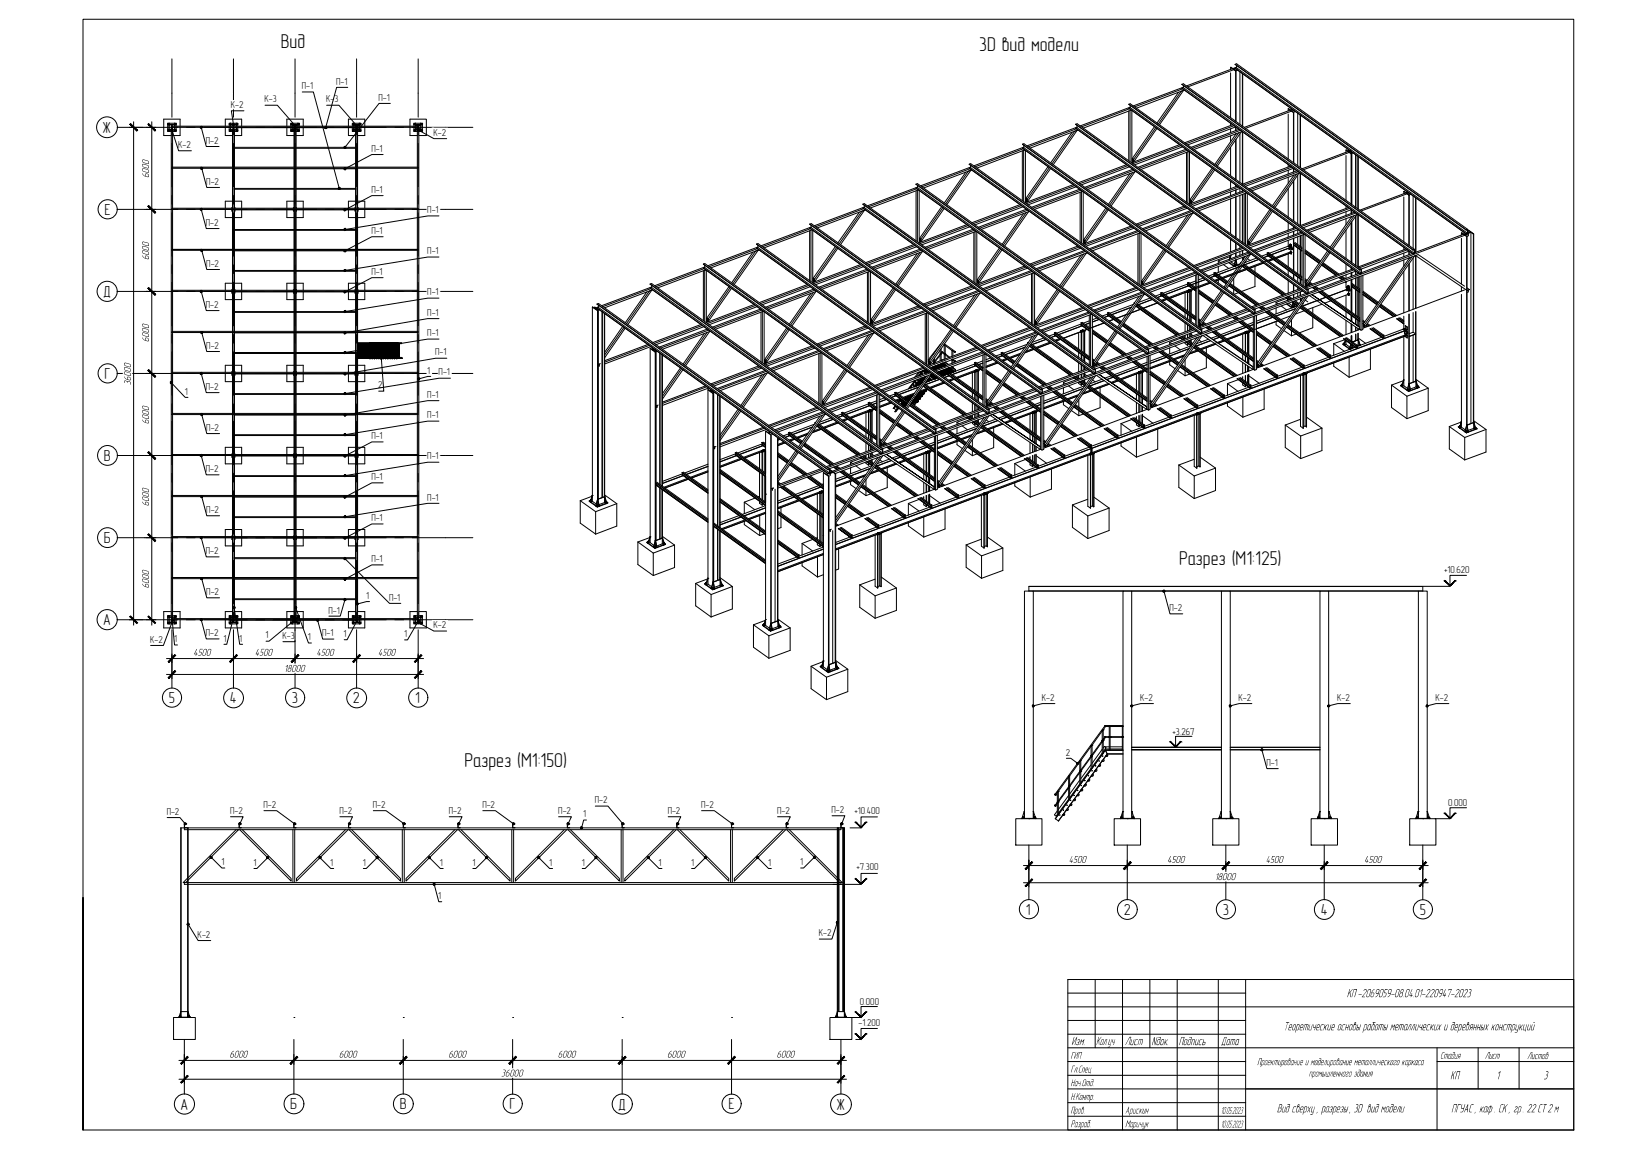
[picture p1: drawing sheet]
<svg xmlns="http://www.w3.org/2000/svg" width="420mm" height="297mm" viewBox="0 0 420 297" stroke-linecap="round" stroke-linejoin="round" font-family="sans-serif">
<defs><g id="words">
<g font-size="5.2">
<text x="72.6" y="12.4">Вид</text>
<text x="253.2" y="13.1">3D вид модели</text>
<text x="304.8" y="146.2">Разрез (M1:125)</text>
<text x="120.1" y="198.3">Разрез (M1:150)</text>
</g>
<g font-size="4.1">
<text x="26.5" y="34.3">Ж</text>
<text x="27" y="55.5">Е</text>
<text x="26.7" y="76.7">Д</text>
<text x="27" y="98">Г</text>
<text x="26.8" y="119.2">В</text>
<text x="26.8" y="140.4">Б</text>
<text x="26.7" y="161.6">А</text>
<text x="43.6" y="181.8">5</text>
<text x="59.4" y="181.8">4</text>
<text x="75.5" y="181.8">3</text>
<text x="91.3" y="181.8">2</text>
<text x="107.4" y="181.8">1</text>
<text x="265.3" y="236.5">1</text>
<text x="290.6" y="236.6">2</text>
<text x="316.1" y="236.5">3</text>
<text x="341.5" y="236.5">4</text>
<text x="367.1" y="236.5">5</text>
<text x="46.7" y="286.9">А</text>
<text x="75.1" y="286.8">Б</text>
<text x="103.4" y="286.8">В</text>
<text x="131.7" y="286.8">Г</text>
<text x="159.9" y="286.9">Д</text>
<text x="188.3" y="286.8">Е</text>
<text x="216.3" y="286.9">Ж</text>
</g>
<g font-size="3.4">
<text x="348.2" y="257.8">КП-2069059-08.04.01-220947-2023</text>
<text x="331.9" y="266.3">Теоретические основы работы металлических и деревянных конструкций</text>
<text x="277" y="270.2">Изм.</text>
<text x="283.4" y="270.2">Кол.уч</text>
<text x="290.8" y="270.2">Лист</text>
<text x="297.7" y="270.2">Nдок.</text>
<text x="304.8" y="270.2">Подпись</text>
<text x="315.7" y="270.2">Дата</text>
<text x="375" y="279">КП</text>
<text x="386.8" y="279">1</text>
<text x="399.1" y="279">3</text>
<text x="330.2" y="287.6">Вид сверху, разрезы, 3D вид модели</text>
<text x="375.2" y="287.6">ПГУАС, каф. СК, гр. 22СТ2м</text>
</g>
<g font-size="2.8">
<text x="38.5" y="46" transform="rotate(-90 38.5 46)">6000</text>
<text x="38.5" y="67.3" transform="rotate(-90 38.5 67.3)">6000</text>
<text x="38.5" y="88.5" transform="rotate(-90 38.5 88.5)">6000</text>
<text x="33.9" y="99.6" transform="rotate(-90 33.9 99.6)">36000</text>
<text x="38.5" y="109.7" transform="rotate(-90 38.5 109.7)">6000</text>
<text x="38.5" y="130.9" transform="rotate(-90 38.5 130.9)">6000</text>
<text x="38.5" y="152.1" transform="rotate(-90 38.5 152.1)">6000</text>
<text x="50" y="169.5">4500</text>
<text x="65.9" y="169.5">4500</text>
<text x="73.4" y="173.7">18000</text>
<text x="81.8" y="169.5">4500</text>
<text x="97.7" y="169.5">4500</text>
<text x="276.3" y="223.1">4500</text>
<text x="301.8" y="223.1">4500</text>
<text x="314.1" y="227.5">18000</text>
<text x="327.2" y="223.1">4500</text>
<text x="352.7" y="223.1">4500</text>
<text x="59.3" y="273.4">6000</text>
<text x="87.6" y="273.4">6000</text>
<text x="115.9" y="273.4">6000</text>
<text x="144.2" y="273.4">6000</text>
<text x="172.5" y="273.4">6000</text>
<text x="200.8" y="273.4">6000</text>
<text x="276.8" y="273.7">ГИП</text>
<text x="325" y="275.4">Проектирование и моделирование металлического каркаса</text>
<text x="372.4" y="273.7">Стадия</text>
<text x="383.9" y="273.7">Лист</text>
<text x="394.8" y="273.8">Листов</text>
<text x="129.5" y="278.3">36000</text>
<text x="276.8" y="277.3">Гл.Спец</text>
<text x="276.8" y="280.8">Нач.Отд.</text>
<text x="338.4" y="278.3">промышленного здания</text>
<text x="276.8" y="284.3">Н.Контр.</text>
<text x="276.8" y="287.9">Пров.</text>
<text x="290.9" y="287.9">Арискин</text>
<text x="315.6" y="287.9">10.05.2023</text>
<text x="276.8" y="291.4">Разраб.</text>
<text x="290.9" y="291.4">Маричук</text>
<text x="315.6" y="291.5">10.05.2023</text>
</g>
<g font-size="2.6">
<text x="78" y="23.1">П-1</text>
<text x="86.9" y="21.9">П-1</text>
<text x="59.7" y="27.9">К-2</text>
<text x="68.4" y="26.5">К-3</text>
<text x="84.3" y="26.5">К-3</text>
<text x="97.9" y="26.1">П-1</text>
<text x="112.1" y="35.1">К-2</text>
<text x="46.1" y="38.3">К-2</text>
<text x="53.2" y="37.2">П-2</text>
<text x="96" y="39.3">П-1</text>
<text x="53.3" y="47.7">П-2</text>
<text x="96" y="49.9">П-1</text>
<text x="53.2" y="58.4">П-2</text>
<text x="110.5" y="55.1">П-1</text>
<text x="96" y="60.5">П-1</text>
<text x="110.5" y="65.7">П-1</text>
<text x="53.3" y="68.9">П-2</text>
<text x="96" y="71.1">П-1</text>
<text x="110.5" y="76.4">П-1</text>
<text x="53.2" y="79.6">П-2</text>
<text x="110.5" y="81.6">П-1</text>
<text x="110.5" y="86.9">П-1</text>
<text x="53.3" y="90.2">П-2</text>
<text x="112.5" y="91.9">П-1</text>
<text x="53.2" y="100.8">П-2</text>
<text x="97.8" y="100.4">2</text>
<text x="110.5" y="96.6">1</text>
<text x="113.4" y="97.1">П-1</text>
<text x="47.8" y="102">1</text>
<text x="110.5" y="102.9">П-1</text>
<text x="53.3" y="111.4">П-2</text>
<text x="96" y="113.5">П-1</text>
<text x="110.5" y="108.2">П-1</text>
<text x="110.5" y="118.8">П-1</text>
<text x="53.2" y="122">П-2</text>
<text x="96" y="124.1">П-1</text>
<text x="110.5" y="129.4">П-1</text>
<text x="53.3" y="132.6">П-2</text>
<text x="96" y="134.7">П-1</text>
<text x="53.2" y="143.2">П-2</text>
<text x="96" y="145.4">П-1</text>
<text x="373.4" y="148">+10.620</text>
<text x="53.3" y="153.8">П-2</text>
<text x="94.7" y="154.8">1</text>
<text x="100.6" y="155.3">П-1</text>
<text x="84.9" y="158.6">П-1</text>
<text x="302.4" y="158">П-2</text>
<text x="38.8" y="166.1">К-2</text>
<text x="45" y="166">1</text>
<text x="53.2" y="164.5">П-2</text>
<text x="57.8" y="165.9">1</text>
<text x="61.8" y="165.8">1</text>
<text x="68.7" y="165">1</text>
<text x="73" y="165.2">К-3</text>
<text x="79.6" y="165.6">1</text>
<text x="83.3" y="164.5">П-1</text>
<text x="88.9" y="164.7">1</text>
<text x="104.5" y="164.7">1</text>
<text x="112.1" y="162.4">К-2</text>
<text x="269.4" y="181.2">К-2</text>
<text x="294.8" y="181.2">К-2</text>
<text x="320.3" y="181.2">К-2</text>
<text x="345.7" y="181.2">К-2</text>
<text x="371.2" y="181.2">К-2</text>
<text x="303.1" y="189.9">+3.267</text>
<text x="275.6" y="195.4">2</text>
<text x="327.4" y="198">П-1</text>
<text x="68.1" y="208.9">П-2</text>
<text x="96.4" y="208.9">П-2</text>
<text x="124.7" y="208.9">П-2</text>
<text x="153.8" y="207.7">П-2</text>
<text x="181.3" y="208.9">П-2</text>
<text x="374.4" y="208.4">0.000</text>
<text x="43.1" y="210.6">П-2</text>
<text x="59.5" y="210.4">П-2</text>
<text x="87.8" y="210.4">П-2</text>
<text x="116" y="210.4">П-2</text>
<text x="144.4" y="210.4">П-2</text>
<text x="150.8" y="211.3">1</text>
<text x="172.6" y="210.4">П-2</text>
<text x="200.9" y="210.4">П-2</text>
<text x="215" y="210.2">П-2</text>
<text x="220.9" y="210.4">+10.400</text>
<text x="57.2" y="223.7">1</text>
<text x="65.5" y="223.8">1</text>
<text x="85.4" y="223.8">1</text>
<text x="93.8" y="223.8">1</text>
<text x="113.7" y="223.8">1</text>
<text x="122.1" y="223.8">1</text>
<text x="142" y="223.8">1</text>
<text x="150.4" y="223.8">1</text>
<text x="170.3" y="223.8">1</text>
<text x="178.7" y="223.8">1</text>
<text x="198.6" y="223.8">1</text>
<text x="206.9" y="223.7">1</text>
<text x="221.4" y="224.9">+7.300</text>
<text x="113.3" y="232.4">1</text>
<text x="51.1" y="242.4">К-2</text>
<text x="211.7" y="242">К-2</text>
<text x="222.3" y="259.8">0.000</text>
<text x="222" y="265.2">-1.200</text>
</g>
</g></defs>
<!-- layer: 0 -->
<g fill="none" stroke="#000" stroke-width=".26">
<path d="M44.4 15.2v15.1M60.4 15.2v15.1M76.3 15.2v15.1M92.2 15.2v15.1M108.1 15.2v15.1M318.2 17.4l1.3 1M318.2 17.4l.7 .5 .5-.2M318.2 17.4v.6M318.2 18.8v11.6M319.4 17.6l59.7 42.8M319.4 16.6l59.7 42.9M319.4 16.6l.3-.1 59.8 42.8"/>
<path d="M319.4 16.6v.1M319.4 17.6v.1M319.4 17.7l-.5 .2 .7 .4M319.5 18.4v12.9M319.5 17.8l-12.4 4.7M319.6 18.3l-.1 .1M319.6 18.3v13.1M319.7 17.5l-12.9 4.7M319.7 17.5l-.3 .1M319.7 17.5l59.7 42.8M319.7 16.9v.6M319.9 18.1l-.4 .2"/>
<path d="M320.6 18.6v13.5M321.2 19v13.6M321.3 19.1v13.5M30.3 32.9h15.7M43.5 32v.1zM43.5 32h.1M43.5 33.8h.1M43.5 33.7h.1M43.7 33.6h-.4h2.3h-1.1M43.7 33.6h.1M43.7 32.2h.1M43.7 31.9v2.1"/>
<path d="M43.7 33.6h.7M44.4 32.3l1.2-.1h-2.3l1.1 .1M44.4 32.4v1.1h.2M44.4 32.7v127.8M44.4 32.6h63.7v.3h-63.7zM44.4 33.6l1.8 5.4h3.3M44.4 37.1v11.2M44.5 32.4l-.1 2.4M44.6 32.9v10.3M45.2 31.9v.7M45.2 32.9v1.1M45.3 32l.2 .1z"/>
<path d="M45.4 32h.1M45.4 33.8h.1M45.4 33.7l.1 .1M45.6 32.6v-.7h-2.3v2.1h1M45.6 32.9v1.1h-1M46.6 32.6v-1.8h-4.3v4.2h2M46.6 32.9v2.1h-2M48.2 32.9h2.3M52 32.9l1.3 5h3.3M52.7 32.9h11.2M58.3 32.6v-1.8h4.2v1.8M58.3 32.9v2.1h1.8"/>
<path d="M59.3 32.9v1.1h.8M59.3 32.6v-.7h2.2v.7M59.4 32v.1zM59.4 33.8h.1zM59.4 32h.1M59.4 33.8h.1M59.6 33.6h-.3h2.2h-.4M59.6 33.6h.1M59.6 32.2h.1M59.6 31.9v.7M59.6 32.9v1.1M59.6 33.6h.7"/>
<path d="M60 33.6h.1M60.1 33.6v9.6M60.2 32.9v10.3M60.3 32.9l.1 .6M60.3 32.4v.2M60.4 32.4v2.4M60.4 37.1v11.2M60.4 33.5h.1M60.5 32.3l1-.1h-2.2l1.1 .1M60.5 33.6h.6M60.5 32.3h-.1M60.5 32.9v10.3"/>
<path d="M60.5 38.3h15.6M60.5 38.1h15.6M60.5 33h15.6M60.6 33.6v4.5M60.6 38.3v4.9M61.1 31.9v.7M61.1 33v1M61.3 32v.1zM61.3 32h.1M61.3 33.8h.1M61.3 33.7h.1M61.5 33v1h-.9"/>
<path d="M62.5 33v2h-1.9M63.1 28.6h-3.3l.6 3.6M66.2 32.9h2.2M68.5 27.2h3.2l4.6 5.3M70.7 32.9h11.2M74.2 33v2h1.8M74.2 32.6v-1.8h4.2v1.8M75.2 33v1h.8M75.2 32.6v-.7h2.2v.7M75.3 32l.1 .1zM75.3 33.8h.1zM75.4 32h.1"/>
<path d="M75.4 33.8h.1M75.5 33.6h.1M75.5 33.6h-.3h1.8M75.5 32.2h.1M75.5 31.9v.7M75.5 33v1M75.6 33.6h.6M75.6 31.9v.7M75.6 33v1M75.9 33.6h.1M76 33.6v4.5M76 38.3v4.9"/>
<path d="M76.1 32.9v10.3M76.2 32.3l-1-.1h1.8v.4M76.2 32.3h.1M76.2 32.9v.6M76.2 32.4v.2M76.3 32.6h.1M76.3 32.4v2.4M76.3 37.1v11.2M76.3 33.2l-.5 .1h.9h-.3M76.3 33.5h.1M76.3 33.2l.1 .1M76.4 32.5h.3h-.9l.5 .1"/>
<path d="M76.4 33.6h.6M76.4 32.3h-.1M76.4 32.5l-.1 .1M76.5 32.9v10.3M76.5 38.3h15.5M76.5 38.1h15.5M76.5 33h15.5M76.5 33.6v4.5M76.5 38.3v4.9M77 31.9v.3h.4l-1 .1M77 33v1M77 33.6h.1"/>
<path d="M77 33.6h.4h-.4M77 32.2h.1M77 31.9v.7M77.2 32v.1zM77.3 33.8h.1M77.2 32h.1M77.2 33.8h.1M77.4 33v1h-.9M78.1 23.8h2.9l6.7 24.9M78.4 33v2h-1.9M84.1 32.9h2.3M84.5 27.2h3.1l4.6 5.3"/>
<path d="M88.6 32.9h11.3M89.9 22.6h-2.9l-2.8 10.4M90.1 32.6v-1.8h4.2v1.8M90.1 33v2h1.8M91.1 32.2h.3zM91.1 33v1h.8M91.1 32.6v-.7h2.2v.7M91.2 33.8h.1M91.2 32h.1M91.2 33.7l.1 .1M91.3 32l-.1 .1M91.4 31.9v.7"/>
<path d="M91.4 33v1M91.4 32.2h.1M91.5 32.2h1.4l-.7 .1M91.5 32.3h.6M91.7 33.3h.9zM91.7 32.5h.9zM91.8 33.6h.1M91.9 33.6v4.5M91.9 38.3v4.9M92 32.9v10.3M92.1 33.6h-1h2.2h-.4M92.1 32.3h.1"/>
<path d="M92.2 32.4v2.4M92.2 33.5h-.1M92.2 37.1v11.2M92.2 33.5h.1M92.3 33.6h.6M92.4 32.9v10.3M92.5 33.6v9.6M92.9 31.9v.3h.4h-.4M92.9 32.3v.3M92.9 32.9v1.1M92.9 31.9v.7M93.1 32v.1z"/>
<path d="M93.2 33.8h.1M93.1 32h.1M93.1 33.8h.1M93.3 32.9v1.1h-.8M94.3 32.9v2.1h-1.8M99.1 39.9h-3l-6.9 3.7M100.9 26.7h-2.9l-8.8 11.4M102.1 32.9h2.3M106 32.6v-1.8h4.2v4.2h-1.9M106 32.9v2.1h1.9M106.6 32.9h15.7M107 32.2h.4z"/>
<path d="M107 32.9v1.1h.9M107 32.6v-.7h2.2v2.1h-.9M107.1 32l.1 .1zM107.1 32h.1M107.1 33.8h.1M107.1 33.7l.1 .1M107.4 33.6h-.4h2.2h-.4M107.4 32.2h1.4v1.8M107.4 31.9v.7M107.4 32.9v1.1M107.4 32.3h.7M107.4 33.6h.6"/>
<path d="M107.9 32.9v10.3M108 33.3h-.3h.8h-.3M108 32.5h-.3h.8h-.3M108.1 33.3h.1M108.1 32.5h.1M108.1 33.5h-.1M108.1 32.4v.2M108.1 32.9v.6M108.1 32.9h.2v127.3h-.2M108.1 32.7h.2v.2M108.1 33.6l4.1 2.2h3.3M108.1 32.4v2.4"/>
<path d="M108.1 37.1v11.2M108.2 33.5h.1M108.2 33.6h.6M108.8 31.9v.3h.4l-1 .1M108.8 31.9v2.1M109 32l.1 .1zM109.1 32h.1M109.1 33.8h.1M109.1 33.7v.1M264.3 39v12.9M264.4 38.3l59.7 42.8M264.4 37.3l59.7 42.8"/>
<path d="M264.4 37.3l.4-.1 59.7 42.8M264.4 37.3h.1M264.5 38.5l-12.4 4.6M264.7 38l-12.9 4.9M264.7 38.2l-.3 .1M264.7 37.6v.6M264.7 38.2l59.7 42.8M265.1 38.9v13.5l12.4-4.7M277.2 34.2l-5.5 7.9M278.1 33.2l59.8 42.8M278.1 33.1l59.8 42.8M278.1 32.1l59.8 42.9"/>
<path d="M278.1 32.1l59.8 42.8M278.1 32.1l.4-.1 59.7 42.8M278.1 33.1v.1M278.3 33.3l-12.4 4.7M278.5 32.9l-12.9 4.8M278.5 33l-.4 .1M278.5 33l59.7 42.8M278.5 32.4v.6M278.5 33.7l-12.2 4.6M278.5 33.7l-.6 .2-5.9 8.5M278.5 33.7l-6.2 8.9M278.7 33.6l-.2 .1"/>
<path d="M291.8 28.7v12.9M291.9 28l59.7 42.8M291.9 27l59.7 42.8M291.9 27l.3-.2 59.8 42.8M291.9 27h.1M291.9 28h.1M292 28.1l-12.3 4.7M292.2 28.6v13.2M292.2 27.7l-12.9 4.8M292.2 27.8l-.3 .2M292.2 27.8l59.8 42.8M292.2 27.2v.6"/>
<path d="M292.5 28.5l-12.4 4.6M292.7 28.6v13.5l12.3-4.7M298.5 32.8l-5.7 8.2M298.8 33l-6 8.6M299.1 33.2l-6 8.7M304.7 23.9l-5.5 7.9M305.3 37.7l-12.4 4.6M305.6 22.8l59.7 42.8M305.6 21.8l59.7 42.8M305.6 21.8l.4-.1 59.7 42.8M305.6 22.8h.1M305.8 23l-12.4 4.6"/>
<path d="M305.8 38l-12.4 4.6M306 22.5l-13 4.9M306 22.7l59.7 42.8M306 22.7l-.4 .1M306 22.1v.6M306 23.4l-12.2 4.6M306 23.4l-.6 .2-5.9 8.4M306 23.4l-6.2 8.8M306.2 23.3l-.2 .1M306.6 38.6l-12.4 4.7M306.8 39.4v12.8M307 38.8l-12.4 4.7"/>
<path d="M307.6 39.3v13.5M318.2 31.9v.6M318.2 33.3v1M318.2 35.1v1.6M318.2 38.1v7.3M318.7 32.2l-12.4 4.7M319.1 32.5l-12.4 4.7M319.5 33.8v-1l-12.4 4.7M319.5 34.6v.2M319.5 36.2v10.1M319.6 32.9v.8M319.6 34.6h.1"/>
<path d="M319.6 36v10.4M319.6 34.6l-5.5 7.9M320.3 34.3l-5.8 8.4M320.4 33.4l-12.4 4.7M320.6 34.6v12.5M320.7 33.7l-12.4 4.6M321 34.1l-12.3 4.5M321 34.1l-6.3 8.9M321.1 34l-.1 .1M321.2 34v13.6M321.3 34.1v13.5M333.1 28.1l1.3 1"/>
<path d="M333.1 28.1l.6 .3M333.1 28.1v.5M333.1 29.5v11.5M333.9 28.6l.5 .5M334.1 28.3l-12.4 4.6M334.4 29.1v12.9M334.5 28.5l-12.4 4.7M334.5 29.1v13M334.9 28.8l-.5 .2M335.5 29.3v13.5M336.2 29.7v13.6M336.3 29.8v13.5"/>
<path d="M348 38.8l.7 .4M348 38.8l1.3 1M348 38.8v.6M348.6 38.8l.9 .6M348.6 38.8l.3 .2M348.6 38.8v.3M348.6 39.1l-11.9 4.5M348.9 39l.3 .1M348.9 39l-.3 .1M349.2 39.1l-.4 .1M349.2 39.1h.1M349.2 39.1l14.8 10.6"/>
<path d="M349.3 39.8v12.9M349.4 39.2l-12.4 4.7M349.5 39.4v13.4M349.5 39.4h.1M349.5 39.4l-.4-.3h.1l-.4 .2 .7 .4-.2 .1M349.8 39.5l-.3 .2M30.3 54.1h15.7M44.4 43.2h63.7v.3h-63.7zM44.4 53.8h63.7v.3h-63.7zM44.4 50.5v2.3M44.4 55v11.2M44.6 43.5v10.3"/>
<path d="M44.6 54.1v10.4M48.2 54.1h2.3M52 54.1l1.3 5h3.3M52.2 43.5l1.3 5h3.3M52.7 54.1h11.2M58.3 54.1v2.1h1.8M59.9 54.1v.5h.2M60.1 52h-1.8v1.8M60.1 53.7l-.2 .1M60.1 43.5v10.3M60.1 54.1v10.4M60.2 43.5v10.3"/>
<path d="M60.2 54.1v10.4M60.4 50.5v2.3M60.4 55v11.2M60.5 43.5v10.3M60.5 54.1v10.4M60.5 59.5h15.6M60.5 59.3h15.6M60.5 54.3h15.6M60.5 48.9h15.6M60.5 48.7h15.6M60.5 43.6h15.6M60.6 52h1.9v1.8"/>
<path d="M60.6 53.7l.1 .1M60.6 43.6v5.1M60.6 48.9v4.9M60.6 54.3v5M60.6 59.5v5M60.7 54.3l-.1 .3M62.5 54.3v1.9h-1.9M66.2 54.1h2.2M70.7 54.1h11.2M74.2 54.3v1.9h1.8M75.9 54.3v.3h.1M76 43.6v5.1"/>
<path d="M76 48.9v4.9M76 54.3v5M76 59.5v5M76 52h-1.8v1.8M76 53.7l-.1 .1M76.1 43.5v10.3M76.1 54.1v10.4M76.3 50.5v2.3M76.3 55v11.2M76.5 43.5v10.3M76.5 54.1v10.4M76.5 59.5h15.5"/>
<path d="M76.5 59.3h15.5M76.5 54.3h15.5M76.5 48.9h15.5M76.5 48.7h15.5M76.5 43.6h15.5M76.5 52h1.9v1.8M76.5 43.6v5.1M76.5 48.9v4.9M76.5 54.3v5M76.5 59.5v5M76.5 53.7l.2 .1M76.7 54.3l-.2 .3"/>
<path d="M78.4 54.3v1.9h-1.9M84.1 54.1h2.3M88.6 54.1h11.3M90.1 54.3v1.9h1.8M91.8 54.3v.3h.1M91.9 52h-1.8v1.8M91.9 43.6v5.1M91.9 48.9v4.9M91.9 54.3v5M91.9 59.5v5M91.9 53.7l-.1 .1M92 43.5v10.3"/>
<path d="M92 54.1v10.4M92.2 50.5v2.3M92.2 55v11.2M92.4 43.5v10.3M92.4 54.1v10.4M92.5 52h1.8v1.8M92.5 43.5v10.3M92.5 54.1v10.4M92.5 53.7l.1 .1M92.6 54.1l-.1 .5M94.3 54.1v2.1h-1.8M99.1 50.6h-3l-6.9 3.7"/>
<path d="M102.1 54.1h2.3M106.6 54.1h15.7M107.9 43.5v10.3M107.9 54.1v10.4M108.1 50.5v2.3M108.1 55v11.2M113.5 55.8h-2.9l-21.4 3.5M209.3 59.7v12.8M209.4 57.9l59.7 42.9M209.4 59l59.7 42.8M209.4 57.9l59.7 42.8M209.4 57.9l.4-.1 59.7 42.8"/>
<path d="M209.5 59.1l-12.4 4.7M209.7 59.5v13.3M209.7 58.2v.6M209.7 58.8l-.3 .2M209.7 58.7l-12.9 4.8M209.7 58.8l59.8 42.8-.4 .2M210 59.4l-12.4 4.7M210.1 59.5v13.6M211.3 58.9l12.2-4.6-6.2 8.9M222.2 54.8l-5.5 8M223.1 53.8l59.7 42.8M223.1 52.8l59.7 42.8"/>
<path d="M223.1 52.8l.4-.2 59.7 42.8M223.1 52.8h.1M223.3 54l-12.4 4.6M223.5 53.7l-.4 .1M223.5 53.5l-12.9 4.9M223.5 53.7l59.7 42.8-.4 .1M223.5 53.1v.6M223.7 54.3l-.8 .3-5.9 8.4M236.9 48.6l59.7 42.9M236.9 47.6v.1M236.9 49.3v12.9M236.9 48.6l59.7 42.8"/>
<path d="M236.9 47.7l59.7 42.8M236.9 47.6l.3-.1 59.8 42.8M237 48.8l-12.4 4.7M237.2 49.2v13.2M237.2 48.4l-12.9 4.8M237.2 48.5l59.8 42.8-.4 .1M237.2 48.5l-.3 .1M237.2 47.9v.6M237.5 49.1l-12.4 4.6M237.7 49.2v13.6M243.5 53.4l-5.7 8.2M243.8 53.7l-6 8.6 .3 .2"/>
<path d="M244.1 53.9l-6 8.6M249.7 44.5l-5.5 7.9M250 58.1l-12.3 4.6M250.3 58.3l-12.4 4.7M250.4 44.3l-5.9 8.4M250.6 43.5l59.7 42.8M250.6 42.4l59.7 42.9M250.6 42.4l.4-.1 59.7 42.8M250.6 42.4v.1M250.8 43.6l-12.4 4.7M250.8 58.6l-12.4 4.7M251 43.2l-13 4.8"/>
<path d="M251 43.3l-.4 .2M251 43.3l59.7 42.8M251 42.7v.6M251 44l-12.2 4.6M251 44l-6.2 8.9M251.2 43.9l-.2 .1M251.6 59.3l-12.4 4.6M252 59.5l-12.4 4.7M252.6 43.5l12.4-4.7-.3 .1v13.2M252.6 59.9v13.6M263.7 52.9l-12.4 4.7M264.1 53.2l-12.4 4.6"/>
<path d="M264.5 53.5l-12.4 4.6M264.6 55.2l-5.5 7.9M265.3 51.3v.7l.3 .2M265.3 51.3l.3 .2M265.3 55l-5.9 8.4M265.4 54.1l-12.4 4.6M265.6 51.5l-.3 .4 .3 .2M265.6 51.5v.7M265.7 54.3l-12.4 4.7M265.9 54.7l-12.2 4.6M265.9 54.7l-6.1 8.9M266.1 54.6l-.2 .1"/>
<path d="M267.5 54.1l12.4-4.6-.3 .1v13.2M271 43.1l-5.7 8.2M271.3 43.3l-5.7 8.2M271.7 43.5l-6.1 8.7M277.8 48l-12.4 4.6M278.3 48.3l-12.4 4.6M279.1 48.9l-12.4 4.7M279.3 49.7v12.9M279.5 49.2l-12.4 4.6M280.1 49.6v13.5M285.9 53.8l-5.7 8.2M286.3 54l-6.1 8.6"/>
<path d="M286.6 54.3l-6.1 8.6M291.3 42.6l-12.5 4.6M291.6 42.8l-12.4 4.7M292 43.1l-12.4 4.7M292.1 44.9l-5.5 7.9M292.4 58.4l-12.3 4.7M292.7 58.7l-12.3 4.7M292.8 41.6l.3 .3M292.8 41l.3 .2v.6l-.3-.2M292.8 41l.3 .2v.7M292.8 41v.6M292.8 44.6l-5.9 8.4"/>
<path d="M292.9 43.8l-12.4 4.6M293.2 44l-12.4 4.7M293.2 59l-12.4 4.7M293.5 44.4l-12.2 4.6M293.5 44.4l-6.2 8.9M293.7 44.3l-.2 .1M294 59.6l-12.3 4.7M294.4 59.8l-12.4 4.7M295 43.8l12.4-4.7-.3 .2v13.2M306.2 53.3l-12.4 4.6M306.5 53.5l-12.4 4.7M307 53.8l-12.4 4.7"/>
<path d="M307.1 55.6l-5.6 7.9M307.7 51.6l.3 .3-.3-.2v.6M307.7 51.6v.7l.3 .3M307.7 52.3l.3 .2M307.7 55.4l-5.8 8.3M307.8 54.5l-12.4 4.6M308 52.5v-.6v.7M308.1 54.7l-12.4 4.6M308.4 55.1l-12.2 4.6M308.4 55.1l-6.2 8.9M308.6 55l-.2 .1M309.9 54.5l12.4-4.6-.3 .1v13.2"/>
<path d="M313.4 43.5l-5.7 8.1M313.7 43.7l-6 8.6M314.1 43.9l-6.1 8.7M318.2 46.8v2M318.2 49.6v1M318.2 51.4v9M319.5 47.8v.5M319.5 49.1v1M319.5 50.9v10.5M319.6 47.9v.3M319.6 49.1v.9M319.6 50.9v10.5"/>
<path d="M319.9 48.1l-12.3 4.7M320.3 48.4l-12.5 4.6M320.6 48.7v1M320.6 50.5v11.6M320.7 48.7l-12.4 4.6M321.2 49.1v.3M321.2 50.3v12.3M321.3 49.1v.3M321.3 50.2v12.5M321.6 49.3l-12.4 4.7M321.7 50.1v12.8M321.9 49.5l-12.4 4.7"/>
<path d="M322.5 50v13.5M328.3 54.2l-5.7 8.1M328.7 54.4l-6 8.6M329 54.6l-6 8.7M333.1 42.5v.7M333.1 44v1M333.1 45.8v1.6M333.1 48.8v7.3M333.1 57.6v1.9M333.7 43l-12.4 4.6M334 43.2l-12.4 4.7M334.4 44.5v-1l-12.4 4.7"/>
<path d="M334.4 45.3v.2M334.4 46.8v10.3M334.4 58.5v.5M334.4 59.8v1M334.5 43.5v.9M334.5 45.3h.1M334.5 46.7v10.4M334.5 58.6v.4M334.5 59.8v.9M334.6 45.3l-5.6 7.9M334.9 58.8l-12.4 4.6M335.2 59l-12.4 4.7"/>
<path d="M335.2 45l-5.8 8.4M335.3 44.1l-12.4 4.7M335.5 45.3v12.5M335.5 59.4v1M335.6 59.4l-12.4 4.6M335.7 44.4l-12.4 4.7M335.9 44.8l-12.2 4.5M335.9 44.8l-6.2 8.8M336.1 44.7l-.2 .1M336.2 44.7v13.6l12.4-4.6M336.2 59.8v.3M336.3 44.8v13.5"/>
<path d="M336.3 59.8v.3M348 40.2v11.6M348 53.2v.7M348 54.7v1M348 56.5v1.6M348 59.5v7.3M349 53.9l-12.5 4.6M349.3 54.2v1M349.3 56v.2M349.3 57.6v10.1M349.4 54.2l-12.4 4.7M349.5 54.3v.8"/>
<path d="M349.5 56h.1M349.5 57.4v10.4M349.5 57.3v10.5M349.5 56l-5.5 7.9M350.2 55.7l-5.9 8.4M350.3 54.8l-12.4 4.7M350.5 40v13.6M350.6 55.8v12.8M350.6 55.1l-12.4 4.6M350.8 55.5l-12.2 4.6M350.8 55.5l-6.2 8.8M351 55.4l-.2 .1"/>
<path d="M351.1 40.4v13.6M351.1 55.4v13.6M351.2 40.5v13.5M351.2 55.5v13.5M363 49.5l1.3 .9M363 49.5l.6 .4M363 49.5v.6M363 50.9v11.6M363.6 49.9l-12 4.4M364 49.7l.2 .1M364 49.7l-.4 .2M364.2 49.8l-.6 .1"/>
<path d="M364.2 49.8l14.7 10.6M364.2 49.8l-.5 .2 .7 .4M364.3 50.4h.1M364.3 50.4v13M364.3 49.9l-12.4 4.7M364.4 50.4v13.1M364.7 50.2l-.4 .2M364.7 50.2h.1M365.4 50.7v13.5M366 51.1v14.1M366.1 51.2v14M379.1 59.5l.3-.2v1"/>
<path d="M379.5 59.3l-.4 .2M379.5 59.3v1.1M379.6 59.5l1.4 1-.7-.4M379.6 59.5l.7 .5-.8 .3M379.6 59.5v.8M30.3 75.3h15.7M44.4 64.5h63.7v.2h-63.7zM44.4 75h63.7v.3h-63.7zM44.4 68.5v2.2M44.4 73v11.2M44.6 64.7v10.3M44.6 75.3v10.4"/>
<path d="M48.2 75.3h2.3M52 75.3l1.3 5h3.3M52.2 64.7l1.3 5h3.3M52.7 75.3h11.2M58.3 75.3v2.2h1.8M59.9 75.3v.5h.2M60.1 73.2h-1.8v1.8M60.1 74.9l-.2 .1M60.1 64.7v10.3M60.1 75.3v10.4M60.2 64.7v10.3M60.2 75.3v10.4"/>
<path d="M60.4 68.5v2.2M60.4 73v11.2M60.5 64.7v10.3M60.5 75.3v10.4M60.5 75.5h15.6M60.5 70.1h15.6M60.5 69.9h15.6M60.5 64.8h15.6M60.6 73.2h1.9v1.8M60.6 74.9l.1 .1M60.6 64.8v5.1M60.6 70.1v4.9"/>
<path d="M60.6 75.5v5M60.7 75.5l-.1 .3M62.5 75.5v2h-1.9M66.2 75.3h2.2M70.7 75.3h11.2M74.2 75.5v2h1.8M75.9 75.5v.3h.1M76 64.8v5.1M76 70.1v4.9M76 75.5v5M76 73.2h-1.8v1.8M76 74.9l-.1 .1"/>
<path d="M76.1 64.7v10.3M76.1 75.3v10.4M76.3 68.5v2.2M76.3 73v11.2M76.5 64.7v10.3M76.5 75.3v10.4M76.5 75.5h15.5M76.5 70.1h15.5M76.5 69.9h15.5M76.5 64.8h15.5M76.5 73.2h1.9v1.8M76.5 64.8v5.1"/>
<path d="M76.5 70.1v4.9M76.5 75.5v5M76.5 74.9l.2 .1M76.7 75.5l-.2 .3M78.4 75.5v2h-1.9M84.1 75.3h2.3M88.6 75.3h11.3M90.1 75.5v2h1.8M91.8 75.5v.3h.1M91.9 73.2h-1.8v1.8M91.9 64.8v5.1M91.9 70.1v4.9"/>
<path d="M91.9 75.5v5M91.9 74.9l-.1 .1M92 64.7v10.3M92 75.3v10.4M92.2 68.5v2.2M92.2 73v11.2M92.4 64.7v10.3M92.4 75.3v10.4M92.5 74.9l.1 .1M92.5 73.2h1.8v1.8M92.5 64.7v10.3M92.5 75.3v10.4"/>
<path d="M92.6 75.3l-.1 .5M94.3 75.3v2.2h-1.8M99.1 71.8h-3l-6.9 3.7M99.1 61.2h-3l-6.9 3.6M102.1 75.3h2.3M106.6 75.3h15.7M107.9 64.7v10.3M107.9 75.3v10.4M108.1 68.5v2.2M108.1 73v11.2M113.5 77.1h-2.9l-21.4 3.4M113.5 66.4h-2.9l-21.4 3.5"/>
<path d="M153.2 79.4v50.2M153.2 79.4l1.3 .9M153.2 79.4l.7 .4 .5-.2M153.8 79.4l.8 .6M153.8 79.4v.3M154.2 79.7h.2h-.1M154.4 79.7l-.4 .1 .5 .5M154.4 78.6l59.7 42.8M154.4 79.6v.1M154.4 79.7l14.9 10.6M154.4 79.6l59.7 42.8M154.4 78.6l.4-.1 59.7 42.7"/>
<path d="M154.6 79.4l.1 .1M154.6 80v49.1M154.6 80h.1M154.7 78.9v.6M154.7 79.5l-.3 .1M154.7 79.4h-.1M154.7 79.5l59.8 42.8M167.2 75.5l-5.5 7.9M168.1 73.4v.1M168.1 74.5h.1M168.1 74.5l59.7 42.8M168.1 74.5l59.7 42.7"/>
<path d="M168.1 73.4l59.7 42.9M168.1 73.4l.4-.1 59.7 42.8M168.3 74.6l-12.4 4.7M168.5 74.2l-12.9 4.8M168.5 74.3l59.7 42.8-.4 .1M168.5 74.3l-.4 .2M168.5 73.7v.6M168.7 74.9l-12.4 4.7M170.1 74.4l12.4-4.6-.3 .1v13.2M181.9 69.3l59.7 42.8M181.9 68.3h.1M181.9 70v12.9"/>
<path d="M181.9 68.3l59.7 42.8M181.9 68.3l.3-.2 59.8 42.8M182 69.5l-12.4 4.6M182.2 68.6v.6M182.2 69.2l-.3 .1M182.2 69l-12.9 4.9M182.2 69.2l59.7 42.8-.3 .1M182.6 69.9v13.5M188.5 74.1l-5.7 8.1M188.8 74.3l-6 8.6M189.1 74.5l-6 8.7M194.7 65.2l-5.5 7.9"/>
<path d="M195 78.7l-12.4 4.7M195.3 79l-12.4 4.6M195.4 64.9l-5.9 8.4M195.6 64.1l59.8 42.9M195.6 63.1l59.8 42.8M195.6 63.1l.4-.1 59.7 42.8M195.6 64.1v.1M195.7 79.3l-12.3 4.6M195.8 64.3l-12.4 4.6M196 64l59.7 42.8-.3 .2M196 64l-.4 .1M196 63.9l-13 4.8"/>
<path d="M196 63.4v.6M196 64.7l-12.2 4.5M196 64.7l-6.2 8.9M196.2 64.6l-.2 .1M196.6 79.9l-12.4 4.7M208.7 73.6l-12.4 4.6M209.1 73.8l-12.4 4.7M209.5 74.1l-12.4 4.7M209.6 75.9l-5.5 7.9M210.3 71.9v.7l.3 .2M210.3 72l.3 .2M210.3 71.9l.3 .3"/>
<path d="M210.3 75.6l-5.9 8.4M210.4 74.7l-12.4 4.7M210.6 72.2l-.3 .4 .3 .2M210.6 72.2v.6M210.7 75l-12.4 4.7M210.9 75.4l-6.1 8.9M211.2 75.3l-12.4 4.7M216 63.7l-5.7 8.2M216.3 64l-5.7 8.2M216.6 64.2l-6 8.6M222.5 68.4l-12.4 4.7M222.8 68.7l-12.4 4.6"/>
<path d="M223.3 68.9l-12.4 4.7M224.2 69.6l-12.4 4.6M224.3 70.4v12.8M224.5 69.8l-12.4 4.7M224.6 70.3v13.2M224.9 70.1l-12.4 4.7M225.1 70.3v13.5M230.9 74.5l-5.7 8.1M231.3 74.7l-6.1 8.6M231.6 74.9l-6 8.7M236.3 63.2l-12.4 4.7M236.6 63.5l-12.4 4.6"/>
<path d="M237 63.8l-12.4 4.6M237.2 65.6l-5.6 7.9M237.4 79.1l-12.3 4.7M237.7 79.4l-12.4 4.6M237.8 61.6v.7l.3 .2M237.8 61.7l.3 .2M237.8 61.6l.3 .2M237.8 65.3l-5.9 8.4M237.9 64.4l-12.4 4.7M238.1 61.8v.7M238.2 64.7l-12.4 4.6M238.2 79.7l-12.4 4.6"/>
<path d="M238.5 65.1l-12.2 4.5M238.5 65.1l-6.3 8.8M238.7 65l-.2 .1M240 64.5l12.4-4.7-.3 .1v13.2M251.2 73.9l-12.4 4.7M251.5 74.2l-12.4 4.7M251.8 60.1v12.8M252 74.5l-12.4 4.6M252.1 76.2l-5.6 7.9M252.7 72.3l.3 .2-.3-.2v.7M252.7 72.3v.7l.3 .2M252.7 73l.3 .2v-.7v.7"/>
<path d="M252.7 76l-5.8 8.4M252.8 75.1l-12.4 4.7M253.2 75.3l-12.5 4.7M253.4 75.8l-12.2 4.5M253.4 75.8l-6.2 8.8M253.6 75.7l-.2 .1M254.9 75.2l12.4-4.7-.3 .1v13.2M258.4 64.1l-5.7 8.2M258.7 64.3l-6 8.7M259.1 64.6l-6.1 8.6M264.9 68.8l-12.3 4.6M265.3 69l-12.4 4.7"/>
<path d="M265.7 69.3l-12.4 4.7M266.6 70l-12.4 4.6M266.7 70.7v12.9M266.9 70.2l-12.4 4.6M267.5 70.6v13.6M273.3 74.8l-5.7 8.2M273.7 75l-5.7 8.3M274 75.3l-6 8.6M278.7 63.6l-12.4 4.7M279 63.9l-12.4 4.6M279.4 64.2l-12.4 4.6M279.6 65.9l-5.6 7.9"/>
<path d="M279.9 79.5l-12.4 4.6M280.2 62l.3 .2v.7l-.3-.3 .3 .3M280.2 62v.6v-.6M280.2 62l.3 .2v.7M280.2 79.7l-12.4 4.7M280.2 65.6l-5.8 8.5M280.3 64.8l-12.4 4.7M280.6 65l-12.3 4.7M280.9 65.4l-12.2 4.6M280.9 65.4l-6.2 8.9M281.1 65.3l-.2 .1M282.4 64.8l12.5-4.6-.3 .1v13.2"/>
<path d="M292.5 79.4l-5 1.9M292.5 79.5l-5 1.9M293.1 78.7l-6.1 2.3M293.3 78.3h.1M293.6 74.3l-12.4 4.7M293.7 79.1l10.5 7.5M293.8 79.1l10.5 7.5M293.9 78.9l4-1.5-4.1 1.6M293.9 74.5l-12.4 4.7M294 78.8l10.7 7.7M294.1 78.6l10.9 7.7M294.2 60.4v12.9"/>
<path d="M294.4 74.9l-12.4 4.6M294.5 76.6l-5.5 7.9M294.8 80l-2.3 .8M295 60.3v13.6M295.1 72.7l.3 .2-.3-.2v.6zM295.2 76.4l-5.9 8.4M295.2 75.5l-12.4 4.7M295.4 72.9v.7l-.3-.3 .3 .3zM295.6 75.7l-12.4 4.7M295.8 76.1l-12.2 4.6M295.8 76.1l-6.2 8.9M296 76.1h-.2"/>
<path d="M297.4 75.6l12.4-4.7-.3 .1v13.2M297.4 77l-3 1.2M299.2 78.3l-3.6 1.4M299.3 78.3l-12.4 4.7M300.1 76.3l9.1 6.4M300.1 75.7l9.1 6.5M300.1 75.7l.3-.1 8.8 6.3M300.3 76l-1.5 .5M300.3 76.2l8.9 6.3M300.3 76.2l-.2 .1M300.3 75.8v.4M300.9 64.5l-5.8 8.2"/>
<path d="M301.2 64.7l-6.1 8.6M301.5 65l-6.1 8.6M306.4 75.6v4.3M306.8 75.5l.2 .1M306.9 75.5l.1 .1M307 75.6l1.1-.4zM307 75.1v.1M307 73.1l2.2 1.6zM307 75.2h.1M307 75.6v4.7M307 75.1h.2M307 75.2h.2"/>
<path d="M307 75.1h.1M307 73.1l.3-.1 1.9 1.3M307.1 75.6v4.8M307.2 73.4l-6.5 2.4M307.2 73.3v.3M307.2 73.6l-.2 .1 2.2 1.5M307.2 73.6l2 1.4M307.2 75.1h-.2M307.2 75.1l-.2 .1M307.2 75.1v.1M307.3 75h.3M307.3 75l.1 .1"/>
<path d="M307.3 69.2l-12.3 4.6M307.4 75h.2M307.4 75h-.1M307.4 75.1h.1M307.5 75l-.1 .1M307.5 75v.1M307.6 75l-.1 .1M307.6 75h-.1M307.6 75h-.2M307.6 75.4v5.3M307.7 69.4l-12.4 4.6M307.9 75.3v5.7"/>
<path d="M308 75.3v5.7M308 75.1l.1 .1M308.1 69.7l-12.4 4.7M308.6 74.8l-6.1 2.3M309 70.3l-12.4 4.7M309.2 72.6l-1.6 .6M309.2 71.1v12.9M309.3 70.6l-12.4 4.6M309.9 71v13.5M309.9 75.8l3.7 2.6M309.9 75.8l3.7 2.5M309.9 75.6l3.7 2.7"/>
<path d="M309.9 75.2l3.9 2.8M309.9 74.9l4 2.9M311.1 71.9l-1.2 .4M311.7 72.2l-12.4 4.7M312.7 73l-12.4 4.6M312.9 73.1l-3 1.2M313 73.2l-12.4 4.6 1.1-.4M313.9 70.6l3.4 2.4M313.9 70.6l.3-.2 3.3 2.4M313.9 70.6h.1M314 71.1h-.1l3.1 2.3M314 71.1l3.1 2.2"/>
<path d="M314 70.7v.4M314.2 78.8l3.7 2.7-3.7-2.6M314.3 78.7l3.8 2.7M314.5 78.5l3.9 2.8M314.6 78.3l4.1 2.9M315 67.5l.6 .3M315 67.5v.6M315 68.9v1.5M315 72.4v.7M315.4 72.2l-1.1 .4M315.8 75.2l-5.8 8.2M316.1 75.4l-5.7 8.2"/>
<path d="M316.3 68.4l1.4 1M316.4 75.6l-6 8.7M317.7 73.8l7.1 5.1-7.1-5M317.7 67.9l1.4 1M317.8 67.8l1.4 1.1M317.8 73.7l7.2 5.2M318 73.5l7.3 5.2M318.1 66.3l-3.1 1.2M318.1 73.3l7.5 5.3M318.1 66.1h.1M318.1 66.1l-.2 .9zM318.2 66.1h.1"/>
<path d="M318.2 61.9v3.2M318.2 65.9v1M318.2 66.2l-.3 .8M318.3 67.7l.9 .7M318.7 71l-2.5 .9M319 72v1.9M319 74.7v1.3M319 68.7h.1M319.3 68.7l.1 .1M319.4 68.7l-.1 .1M319.4 68.6v.2M319.4 68.6v.1"/>
<path d="M319.4 68.7h.1M319.4 68.6l.1 .1M319.4 68.6h.1M319.4 68.8h.1M319.4 68.5h.1M319.4 67.3l-.4 1.4M319.4 68.5h.2M319.5 62.8v1.8M319.5 65.4v1M319.5 68.7h.1M319.5 67.2v1.3M319.5 67.2l-.4 1.6 .3-.1"/>
<path d="M319.5 67.2l.3 1.5M319.6 68.6v.1M319.6 68.6l-.1 .1M319.6 62.9v1.6M319.6 65.4v1M319.6 68.6h.1M319.6 68.7h.1M319.6 68.7h-.1M319.6 67.2l.3 1.4M320.2 75.6l-1.1 .5M320.5 68.4l-8 3M320.6 63.6v.6"/>
<path d="M320.6 65v1M320.7 68.2l-.8 .3M320.8 68h.1M320.8 67.9v.1M321.1 64l-12.4 4.7M321.2 68.8l10.4 7.5M321.2 64.8v.9M321.3 68.7l10.5 7.6M321.3 64.8v.9M321.4 67.1l-.1-.6v.8M321.4 64.2l-12.4 4.7M321.4 68.4l10.8 7.7"/>
<path d="M321.5 67l-.1-.5 .1 .5M321.6 68.2l10.8 7.8M321.8 66.4h.1M321.9 67.8h.1M321.9 64.5l-12.4 4.7M322 66.3l-5.5 7.9M322.3 79.8l-12.4 4.7M322.3 69.6l-2.3 .9M322.6 66.9l.6 .4M322.6 62.3l.4 .3-.3-.2v.6M322.6 62.3v.7l.4 .3M322.7 63l.3 .2v-.6v.7"/>
<path d="M322.7 65.2l-12.4 4.6M323.1 65.4l-12.4 4.6M323.3 65.8l-.6 .2-5.9 8.5M323.3 65.8l-12.2 4.6M323.3 65.8l-6.2 8.9M323.5 65.7l-.2 .1M324.5 71.2v2.9l-3.4 1.2M324.5 68.9v1.4M324.5 80v1l-.4 .1M324.5 80l-.4 .1M324.9 65.2l12.4-4.6h-.3v13.3M324.9 66.7l-3.1 1.2"/>
<path d="M325.4 67.1l-12.4 4.6M325.5 67.1l-12.4 4.6M325.6 79.4l.8 .7-.9-.6M325.7 79.4l.9 .6M326.3 79.1l.9 .7M326.7 68l-3.6 1.3M326.7 68l-12.4 4.7M326.9 79.9l-.8-.6 .8 .6M327.7 65.4l8.9 6.5M327.7 65.4l8.9 6.4M327.7 65.4l.3-.1 8.6 6.2M327.7 65.4h.1"/>
<path d="M327.8 65.9h-.1l8.9 6.5M327.8 65.9l8.8 6.3M327.8 65.5v.4M329.2 67l-1.2 .5M329.9 78.2l.6 .4M329.9 78.2v.6M329.9 79.6v1.5M331.3 79.1l1.4 1M332.4 76.9l.9 .6M332.6 76.8l.9 .7M332.7 78.6l1.4 1M332.7 77.1l-2.8 1.1"/>
<path d="M332.9 76.7l.9 .6-.8-.6M333 77.2l-.2 .5M333 77.3l-.1 .4M333.1 60.3v1M333.1 62.1v1.6M333.1 65.6v3.4M333.1 69.9v1.2M333.1 72.6v3.2M333.1 77.4v.2M333.2 63.7l.2 .2M333.2 63.7h.1M333.2 78.4l.9 .6"/>
<path d="M333.2 76.6l.9 .6M333.3 64.2v.3M333.3 64.5l.5-.2 .3 .2M333.3 64.1v.4M333.4 63.4l-.2 .3M333.4 63.5h.1M333.4 63.4h.1M333.4 63.4v.2M333.4 63.5h.2M333.4 63.3h.1M333.5 63.4v.2M333.5 63.5l-7.2 2.7"/>
<path d="M333.5 63.4l-.1 .2M333.5 63.4h.1M333.6 63.5h-.2M333.6 63.5l-.2 .1M333.6 65.5l.3 .2v-.4l-.1 .4M333.6 63.1v.7M333.6 63.5v.1M333.6 63.1l.2 .2M333.6 63.1h.1M333.6 65.1v.1M333.6 65.5h.1M333.6 63.6v.2l.2-.2"/>
<path d="M333.6 63.8l-.2 .1M333.6 65.5l.1 .1M333.6 65.2l.1 .1M333.6 65.2h.2M333.6 63.8h.2M333.6 63.7h.2M333.7 63.5h.1M333.7 63.8h.1M333.7 63.8l-.3 .1M333.7 63.5l-.1 .1M333.7 63.5l.1 .1M333.7 65.4v.2"/>
<path d="M333.7 63.6v.2M333.7 65.2v.1M333.7 65.1h.1M333.7 65.1h-.1M333.8 65.1l.2 .2M333.8 65.1l-19.7 7.4M333.8 64v1.1M333.8 63.5v.1M333.8 65.5h-.1M333.8 63.8h-.1M333.8 65.3l-.1 .3M333.8 63.6v.2"/>
<path d="M333.8 65.4l-.2 .1M333.8 63.7h.1M333.8 63.6h.1M333.8 65.1l-.1 .2M333.8 65.2h-.2M333.8 63.7h-.2M333.8 63.8h-.2M333.8 63.3l.1 .4M333.8 63.3h.1M333.9 63.7l.1 .1M334 79.4h.1M334 65.3l-5.9 2.2"/>
<path d="M334 65.3l-4 1.4M334 63.8l-7.2 2.8M334 63.8l-.2 .1 .3 .1M334 65.3h.1M334.1 64v.5zM334.1 78l1.3 1.1M334.1 78l1.4 1.1M334.2 78l1.3 .9M334.3 78.2l-.3 1.2M334.3 79.3v.2v-.2l.2 .1M334.3 79.3l.1 .2M334.3 78.3l-.3 1.2 .3-.1"/>
<path d="M334.3 79.4h-.1M334.3 79.4h.2M334.4 79.4v.1M334.4 79.2l-.1 .1M334.4 79.2v.1M334.4 79.2h.1M334.4 79.3h.1M334.4 79.3v.1M334.4 61.6v8.3M334.4 70.8v1.2M334.4 73.5v1.8M334.4 76.1v1"/>
<path d="M334.5 78.3v.9M334.5 61.6v8.4M334.5 70.9v1.2M334.5 73.6v1.7M334.5 76.1v.9M334.5 79.2v.2M334.5 63.4l2.1 1.5M334.5 62.9l2.1 1.4M334.6 78.4l.2 .9M334.6 78.5l.2 .8M334.6 63.3l2 1.4M334.8 62.7l1.8 1.3"/>
<path d="M334.9 77.8l1 .7M335 79.8l-5.1 1.9 5-1.9M335.3 79l-.5 .2M335.4 79.1l-6 2.3M335.4 79.1h.1M335.5 61.2v2M335.5 64.1v6.6M335.5 71.6v1.2M335.5 74.3v.6M335.5 75.7v1M335.7 78.7l-1.1-.8 1.1 .8M336 74.7l-12.4 4.6"/>
<path d="M336.1 79.5l10.5 7.5M336.2 61v2.7M336.2 64.5v6.6M336.2 72v1.3M336.2 75.5v.9M336.2 79.4l10.6 7.6M336.3 60.9v2.8M336.3 64.6v6.6M336.3 72.1v1.2M336.3 75.5v.9M336.3 77.2l.2 .5M336.3 77.2l.1 .6"/>
<path d="M336.4 77.8l-.1-.6v.8M336.4 74.9l-12.4 4.7M336.4 79.1l10.7 7.8-10.7-7.7M336.5 60l-12.4 4.7M336.5 78.9l10.9 7.8M336.6 60.8v12.8M336.8 77v.1M336.8 78.6h.1M336.8 75.3l-12.4 4.6M336.8 60.2l-12.4 4.7M336.8 78.5v.1M336.9 77l-11.9 17.1"/>
<path d="M337.4 60.6v13.6M337.4 65.5l3.6 2.6M337.4 65.4l3.7 2.6M337.4 65.3l3.7 2.6M337.4 64.6l4.1 2.9M337.4 73l.2 .1M337.4 72.9l.2 .2M337.4 72.8l.3 .1M337.4 72.4l.4 .3M337.4 72.1l.5 .4M337.5 77.6l.7 .4M337.6 73.1v.6l.3 .3"/>
<path d="M337.6 73.1l.3 .2M337.6 76.7l-12.3 17.6M337.7 75.8l-13.2 5M337.9 73.3v.6l-.3-.2zM337.9 74.9v.1M337.9 75.9v.1M337.9 73.3v.7M338.2 75.8l-.3 .2M338.2 74.8l-.3 .2M338.2 74.8l-.3 .1M338.2 74.8v1M338.2 73.5l.3 .2"/>
<path d="M338.2 76.5l-12.9 18.5M338.3 73.4l.4 .3M338.5 73.1l.5 .5M338.5 76.4l13 8.8v-.7l-12.3-8.4 12.3 8.4M338.6 72.9l.7 .5M339.3 74.3l.9 .6M339.3 74.3l.8 .6M339.4 79.6v1.4M339.5 74.2l.8 .7M340.1 74l.9 .6M340.7 74.7l-.9-.6 .9 .6M341 75.5l10.6 7.6z"/>
<path d="M341.1 75.4l10.5 7.5M341.3 67.7l-3.9-2.8 3.9 2.8M341.5 75.3l10.1 7.2M341.7 68.5l3.7 2.6-3.7-2.6M341.8 75.2l9.8 7M341.8 78.6l-3.7 1.4M341.8 68.4l3.8 2.7M342 68.1l3.9 2.9M342.1 67.9l4.1 3M342.8 76.8l-6 2.3 6.1-2.2M343.3 64.8l-5.7 8.3M343.6 65.1l-5.7 8.2"/>
<path d="M343.9 65.3l-6 8.7M344.1 77.8l-1.6 .6M346.2 71.7l.8 .6-.8-.6M346.3 71.7l.9 .6M346.7 71.5l.9 .7-.9-.7M347 71.4l.9 .6M347.8 72.9l.2 .2M348 72.8v.1M348 68.3v1.9M348 71v1M348 72.8v1.6M348 76.3v3.4"/>
<path d="M348.1 74.4l.3 .2M348.1 74.4v.1M348.2 74.8l.1 .4M348.3 75.2l.4-.2 .3 .2M348.3 74.8v.4M348.3 74.1v.1M348.3 74.2h.3M348.3 74.3l-.2 .1M348.3 74.1v.2M348.3 74.3h.1M348.3 74.1h.1M348.4 74h.1"/>
<path d="M348.4 74.6h.1M348.4 74.1h.1M348.4 74.2v.1M348.4 74.2l-.1 .1M348.5 74.1l-.1 .2M348.5 74.1l-.1 .1M348.5 74.2h-.2M348.5 74.3h-.2M348.5 74.2l.2 .1M348.5 73.8v.4M348.5 75.9h.1M348.5 73.8l.3 .2"/>
<path d="M348.6 75.8v.1M348.6 76.2h.1M348.6 74.2v.3M348.6 74.5l-.2 .1M348.6 76.1h.1M348.6 75.9h.1M348.6 75.8h.1M348.6 74.5h.1M348.6 74.2h.1M348.7 76.1v.1M348.7 75.9h.1M348.7 74.3v.2"/>
<path d="M348.7 74.3l-.1 .2M348.7 74.5h-.1M348.7 75.8l.3 .1M348.7 74.2h.1M348.7 74.7v1.1M348.7 76.2h-.1M348.7 75.8v.1M348.7 74.2v.1M348.7 74.4h-.1M348.7 74.4h.1M348.7 74.3h.1M348.8 75.8h-.2"/>
<path d="M348.8 74.4h-.2M348.8 74v.5M348.8 76.1v.3M348.8 74.4l-.1 .1M348.8 74h.1M348.8 76v.4l-.3-.3M348.8 74.5h.2M348.8 74.5h-.1M349 75.9l-4.1 1.6M349 74.5l-5.5 2.1M349 74.5l-.2 .1 .2 .1M349 75.9v.1"/>
<path d="M349 74.7v.5zM349.3 69.2v.5M349.3 70.5v1M349.3 72.3v8.3M349.5 69.3v.3M349.5 70.5v.9M349.5 72.3v8.4M349.5 72.2v8.5M349.5 74.1l2.1 1.5-2.1-1.5M349.5 73.9l2.1 1.5M349.5 73.6l2.1 1.4M349.5 73.2l2.1 1.5"/>
<path d="M349.8 69.5l-12.4 4.7M350.1 69.8l-12.4 4.6M350.5 71v-.9l-12.3 4.6M350.5 71.9l.1 2.1M350.5 74.8l.1 6.7M351.1 70.5v.3M351.1 71.7v2.7M351.1 75.3v6.6M351.2 70.5v.3M351.2 71.6v2.8M351.2 75.3v6.6M351.4 70.7l-13.2 5"/>
<path d="M351.6 70.8h.1M351.6 71.5v13.7M351.9 71.4v14M352 69.6l-.4 .2M352 70.6l-.4 .2M352 69.7l-.4 .1M352 69.6v1.1M352.3 71.2l.1 14-.5 .2-.3-.2M352.4 76l3.7 2.6M352.4 75.6l3.8 2.8M352.4 75.3l4 2.9M356 78.7l-3.6-2.6 3.6 2.7"/>
<path d="M356.7 79.2l3.6 2.7-3.7-2.7M356.7 79.1l3.8 2.7M356.9 78.9l3.9 2.8M357 78.6l4.1 3M363 64v.6M363 65.4v1M363 67.2v1.6M363 70.2v10.7M363.5 64.4l-12.3 4.6M363.9 64.6l-12.4 4.6M364.3 65.9v-1l-12.4 4.7M364.3 66.7v.2"/>
<path d="M364.3 68.3v12.1M364.4 65v.8M364.4 66.7h.1M364.4 68.1v12.2M364.4 66.7l-11.9 17M365.1 66.4l-12.6 18M365.2 65.5l-13.2 5M365.3 64.6l.4-.1v1M365.3 64.6h.1M365.3 65.6h.1M365.4 66.7v13.3M365.7 65.5l-.4 .1"/>
<path d="M365.7 64.5v1l-.4 .1M365.7 64.5l-.4 .1M365.8 66.2l-55 20.6M365.8 66.2l-13 18.5M366 66.1v13.6M366 66.1l-.2 .1M366 66.1l13.3 9M366.1 66.1v13.6M366.6 65.8l-.6 .3M366.7 65.8l12 8.2M377.9 60.2l1.3 1M377.9 60.2l.7 .4"/>
<path d="M377.9 60.2v.6M377.9 61.6v11.8M377.9 74.1v1.2M377.9 76.1v34.3M378.7 60.6l.6 .5M378.7 75l-26.3 9.9M378.9 60.4l-13.2 4.9M378.9 60.4l.2 .1M379.1 60.5l-.5 .1M379.1 60.5h.1M379.1 60.4v.1M379.2 61.2l.1 50.2"/>
<path d="M379.3 61.1l-.1 .1M379.3 75.1l.3-.1v.5l-.3 .1M379.3 61.1v48.8M379.3 74.4l.6 .5M379.4 60.3l-.3 .1M379.5 60.4l.1 .1M379.5 60.4l-.4 .1M379.6 60.5v.4l-.3 .2M379.6 60.5l-165 61.9M379.9 74.8v.1M379.9 74.9l-.6 .2M380.3 60.1l-1.6 .5"/>
<path d="M380.3 60.1v49.4M381 60.5v48.7M381 60.5v50.1l.4 .4M30.3 96.5h15.7M44.3 98.9l3.6 3.8h.7M44.4 85.7h63.7v.3h-63.7zM44.4 96.3h63.7v.2h-63.7zM44.4 86.5v2.2M44.4 91v11.2M44.6 86v10.3M44.6 96.5v10.4M48.2 96.5h2.3"/>
<path d="M52 96.5l1.3 5h3.3M52.2 86l1.3 4.9h3.3M52.7 96.5h11.2M58.3 96.5v2.2h1.8M59.9 96.5v.5h.2M60.1 96.1l-.2 .2M60.1 94.4h-1.8v1.9M60.1 86v10.3M60.1 96.5v10.4M60.2 86v10.3M60.2 96.5v10.4M60.4 86.5v2.2"/>
<path d="M60.4 91v11.2M60.5 86v10.3M60.5 96.5v10.4M60.5 96.7h15.6M60.5 91.4h15.6M60.5 91.1h15.6M60.5 86h15.6M60.5 80.8h15.6M60.5 80.5h15.6M60.6 96.1l.1 .2M60.6 94.4h1.9v1.9M60.6 80.8v4.9"/>
<path d="M60.6 86v5.1M60.6 91.4v4.9M60.6 96.7v5.1M60.7 96.7l-.1 .3M62.5 96.7v2h-1.9M66.2 96.5h2.2M70.7 96.5h11.2M74.2 96.7v2h1.8M75.9 96.7v.3h.1M76 96.1l-.1 .2M76 80.8v4.9M76 86v5.1"/>
<path d="M76 91.4v4.9M76 96.7v5.1M76 94.4h-1.8v1.9M76.1 86v10.3M76.1 96.5v10.4M76.3 86.5v2.2M76.3 91v11.2M76.5 86v10.3M76.5 96.5v10.4M76.5 96.7h15.5M76.5 91.4h15.5M76.5 91.1h15.5"/>
<path d="M76.5 86h15.5M76.5 80.8h15.5M76.5 80.5h15.5M76.5 96.1l.2 .2M76.5 94.4h1.9v1.9M76.5 80.8v4.9M76.5 86v5.1M76.5 91.4v4.9M76.5 96.7v5.1M76.7 96.7l-.2 .3M78.4 96.7v2h-1.9M84.1 96.5h2.3"/>
<path d="M88.6 96.5h11.3M90.1 96.7v2h1.8M91.8 96.7v.3h.1M91.9 96.1l-.1 .2M91.9 94.4h-1.8v1.9M91.9 80.8v4.9M91.9 86v5.1M91.9 91.4v4.9M91.9 96.7v5.1M92 86v10.3M92 96.5v10.4M92.2 86.5v2.2"/>
<path d="M92.2 91v11.2M92.4 92.6l11.4 .1zM92.4 86v10.3M92.4 96.5v10.4M92.5 96.1l.1 .2M92.5 88.6h3.3v.2M92.5 89.3h10.8M92.5 89.1h10.8M92.5 94.4h1.8v1.9M92.5 86v6.4M92.5 92.6v3.7M92.5 96.5v10.4"/>
<path d="M92.5 92.4h3.2M92.5 89.5h10.8M92.5 89.7h10.8M92.5 89.9h10.8M92.5 90.2h10.8M92.5 90.4h10.8M92.5 90.6h10.8M92.5 90.8h10.8M92.5 91.1h10.8M92.5 91.3h10.8M92.5 91.5h10.8M92.5 91.8h10.8"/>
<path d="M92.5 92h10.8M92.5 92.2h10.8M92.5 88.8v3.6M92.6 88.8v3.6M92.6 96.5l-.1 .5M92.7 88.8v3.6M92.8 88.8v3.6M92.9 88.8v3.6M93 88.8v3.6M93.1 88.8v3.6M93.3 88.8v3.6M93.4 88.8v3.6"/>
<path d="M93.5 88.8v3.6M93.6 88.8v3.6M93.7 88.8v3.6M93.8 88.8v3.6M93.9 88.8v3.6M94 88.8v3.6M94.1 88.8v3.6M94.2 88.8v3.6M94.3 96.5v2.2h-1.8M94.3 88.8v3.6M94.4 88.8v3.6M94.5 88.8v3.6"/>
<path d="M94.6 88.8v3.6M94.7 88.8v3.6M94.8 88.8v3.6M94.9 88.8v3.6M95 88.8v3.6M95.1 88.8v3.6M95.2 88.8v3.6M95.3 88.8v3.6M95.4 88.8v3.6M95.5 88.8v3.6M95.6 88.6h.1M95.6 88.8v3.6"/>
<path d="M95.6 92.7h.1M95.7 88.6h.1M95.7 88.5v.1M95.7 88.8v3.6M95.7 92.7h.1M95.7 88.8l-.1 3.9M95.7 88.8h-3.2h3.3v3.6M95.8 92.4h8h-11.4M95.8 88.6h8v.2h-8M95.8 88.8h.1M95.8 92.4h.5M95.8 92.5h.1"/>
<path d="M95.8 92.6h.4M95.8 88.9h.1M95.8 92.4v.2M95.8 88.9v3.5M96 88.9v3.5M96.1 88.9v3.5M96.1 92.4h.1M96.2 92.7h.1M96.2 88.6h.1M96.2 92.6h7.6M96.2 88.9v3.5M96.2 88.5v.1"/>
<path d="M96.3 92.7h.1M96.3 88.6h.1M96.3 92.4v-3.5v3.5M96.3 88.8l-.5 .1M96.3 92.4h.6M96.4 88.9v3.5M96.5 88.9v3.5M96.6 88.9v3.5M96.7 88.9v3.5M96.7 88.6h.2M96.8 92.7h.1M96.8 88.6h.1"/>
<path d="M96.8 88.9v3.5M96.9 92.4h.6M96.9 88.8v3.6M96.9 88.9v3.5M97 88.9h.1M97.1 88.9v3.5M97.2 88.9v3.5M97.3 92.4h.1M97.3 88.9v3.5M97.3 92.7h.2M97.3 88.6h.2M97.4 92.7h.1"/>
<path d="M97.4 88.6h.1M97.4 88.5v.1M97.5 92.7h.1M97.5 88.6h.1M97.5 92.4v-3.5v3.5M97.5 88.8l-1.2 .1M97.5 92.4h1.1M97.5 88.9h.1M97.5 88.9v3.5M97.6 88.9v3.5M97.7 88.9v3.5M97.8 88.9v3.5"/>
<path d="M97.9 88.9v3.5M97.9 92.7h.1M97.9 88.6h.1M97.9 88.5l.1 .1zM98 92.7h.1M98 88.6h.1M98 88.9v3.5M98 88.8l-.4 .1M98.2 88.9v3.5M98.3 88.9v3.5M98.4 88.9v3.5M98.5 88.6h.1"/>
<path d="M98.5 92.7l.7 8.4h-1.3M98.6 88.9v3.5M98.6 92.4h.6M98.6 92.7h.1M98.6 88.8v3.6M98.7 88.9v3.5M98.7 88.9h.1M98.7 92.4h.1M98.8 88.9v3.5M98.9 88.9v3.5M99 88.9v3.5M99.1 92.7h.1"/>
<path d="M99.1 88.6h.1M99.1 88.9v3.5M99.1 88.5v.1M99.2 92.4h.6M99.2 88.6h.1M99.2 92.4v-3.5v3.5M99.2 88.8l-1.2 .1v3.5M99.3 88.9v3.5M99.4 88.9v3.5M99.5 88.9v3.5M99.6 92.4h.1M99.7 92.7h.1"/>
<path d="M99.7 88.5l.1 .1zM99.7 88.9v3.5M99.7 88.6h.1M99.8 92.4h.6M99.8 92.7h.1M99.8 88.6h.1M99.8 88.8v3.6M99.9 88.9v3.5M100 88.9v3.5M100.1 88.9v3.5M100.2 88.9v3.5M100.2 92.4h.1"/>
<path d="M100.2 88.6h.2M100.2 92.7h.1M100.2 88.6h.1M100.3 88.9v3.5M100.4 92.4h.5M100.4 88.8v3.6M100.5 88.9h.1M100.5 92.4h.1M100.5 88.9v3.5M100.6 88.9v3.5M100.8 88.9v3.5M100.8 92.7h.1"/>
<path d="M100.8 88.6h.1M100.9 88.5v.1M100.9 92.4h.6M100.9 92.7h.1M100.9 88.6h.1M100.9 92.4v-3.5v3.5M100.9 88.8l-1.7 .1M101 88.9v3.5M101.1 88.9v3.5M101.2 88.9v3.5M101.3 88.9v3.5M101.3 92.4h.1"/>
<path d="M101.4 92.7h.1M101.4 88.6h.1M101.4 88.9v3.5M101.5 92.7h.1M101.5 88.6h.1M101.5 92.4h.6M101.5 88.8v3.6M101.6 88.9v3.5M101.6 88.9h.1M101.6 92.4h.1M101.7 88.9v3.5M101.9 88.9v3.5"/>
<path d="M101.9 88.6h.2M102 92.7h.1M102 88.6h.1M102 88.9v3.5M102.1 92.7h.1M102.1 88.6h.1M102.1 88.9v3.5M102.1 92.4h.6M102.1 88.8l-1.2 .1M102.1 96.5h2.3M102.2 88.9h.1M102.2 88.9v3.5"/>
<path d="M102.3 92.4h.1M102.3 88.9v3.5M102.4 88.9v3.5M102.5 88.9v3.5M102.5 92.7h.1M102.5 88.5l.2 .1zM102.6 88.6h.1M102.6 88.9v3.5M102.6 92.7h.1M102.6 88.5v.1M102.7 92.4v-3.5v3.5M102.7 88.8l-.6 .1v3.5"/>
<path d="M102.7 88.9h.6M102.7 88.9v3.5M102.8 88.9v3.5M103 88.9v3.5M103.1 88.9v3.5M103.2 88.9v3.5M103.3 88.8v3.6h-.6M103.8 92.6v.1M103.9 92.4v.2M106.6 96.5h15.7M107.9 86v10.3M107.9 96.5v10.4"/>
<path d="M108.1 86.5v2.2M108.1 91v11.2M111.4 97.3h-.8l-2.3 .6M113.5 87.7h-2.9l-21.4 3.4M113.5 82.4h-2.9l-21.4 3.6M115.5 92.6h-2.9l-23.4 4.1M116.5 97.8h-3l-24.3 4M154.5 80.3v50.2M154.9 80.1h.1M154.9 94.6l-.3-.2 .3 .2M154.9 94.1v.5M155.2 94l-.6 .3"/>
<path d="M155.7 80.6v48M156.3 81v47.4M156.3 81.1v47.3M161 84.4l-4.7 6.7M161.3 84.7l-5 7.1M161.6 84.9l-5.3 7.6M162 83.6l5.9-8.3 .6-.3-6.2 8.9M167.5 89.1l-11.2 4.1M167.8 89.3l-11.5 4.3M168.1 90.1l1.3 .9M168.1 90.1l.7 .4 .5-.2M168.1 90.1v50.2"/>
<path d="M168.3 89.6l-12 4.5M168.7 90.1l.8 .6M168.7 90.1h.1M168.7 90.1v.3M168.7 90.1l.6 .3-.4 .1 .6 .5h-.1M169.2 90.4l.4 .3M169.3 90.3l44.8 32.2M169.4 91v48.8M169.5 90.7v49M169.5 90.7h.1M169.6 90.7v49M169.8 90.8h.1"/>
<path d="M169.9 90.8h-.1M170.6 91.3v33.9M170.6 91.3v34M171.2 91.7v33.9M171.3 91.8v33.9M175.9 95.1l-4.6 6.7M176.2 95.3l-4.9 7.2M176.6 95.6l-5.3 7.6M181.2 83.9l-12.4 4.6M181.6 84.1l-12.4 4.7M182 84.4l-12.4 4.7M182.1 86.2l-5.5 7.9"/>
<path d="M182.4 99.8l-11.1 4.2M182.8 82.2l.3 .3v.7M182.8 82.2v.8l.3 .2M182.8 100l-11.5 4.3M182.8 82.9l.3 .2M182.8 86l-5.8 8.3M182.9 85.1l-12.4 4.6M183.1 82.5l-.3-.2v.6M183.2 85.3l-12.4 4.7M183.5 85.7l-6.3 8.9M183.7 85.6l-12.4 4.7M185 85.1l12.4-4.6-.3 .1v13.2"/>
<path d="M196.2 94.6l-12.4 4.7M196.5 94.9l-12.4 4.6M196.8 80.7v12.8M196.9 95.2l-12.3 4.6M197 80.2l-12.4 4.6M197.1 96.9l-5.5 7.9M197.6 80.6v13.5M197.7 92.9l.3 .3-.3-.2v.6M197.7 92.9v.7l.3 .3M197.7 93.6l.3 .2M197.7 96.6l-5.8 8.5M197.8 95.8l-12.4 4.6"/>
<path d="M198 93.2l-.3 .4M198 93.8v-.6v.7M198.2 96l-12.4 4.7M198.4 96.4l-6.2 8.9M198.6 96.3l-12.4 4.7M199.9 95.8l12.4-4.6-.3 .1v13.2M203.4 84.8l-5.7 8.1M203.8 85l-5.8 8.2M204.1 85.2l-6.1 8.7M209.9 89.4l-12.3 4.7M210.3 89.7l-12.4 4.6M210.7 90l-12.4 4.6"/>
<path d="M211.6 90.6l-12.4 4.7M211.7 91.4v12.9M211.9 90.8l-12.4 4.7M212.5 91.3v13.5l12.4-4.7M218.4 95.5l-5.8 8.2M218.7 95.7l-5.7 8.2M219 96l-6 8.6M223.7 84.3l-12.4 4.6M224 84.5l-12.4 4.7M224.5 84.8l-12.5 4.7M224.6 86.6l-5.6 7.9M225.2 82.6v.7v-.6l.3 .2"/>
<path d="M225.2 82.6l.4 .3M225.3 85.5l-12.4 4.6M225.5 83.5l-.3-.2 .4 .3M225.5 82.9l.1 .7M225.6 85.7l-12.4 4.6M225.9 86.1l-12.2 4.6M225.9 86.1l-.6 .2-5.9 8.4M225.9 86.1l-6.2 8.8M226.1 86l-.2 .1M227.5 85.5l12.4-4.7-.3 .2v13.2M236.1 99.5h.1M236.1 99.5l.1 .1"/>
<path d="M236.2 99.5v.1M236.2 99.6h.1M236.2 99.5l.1 .1M236.2 99.5h-.1M236.2 99.4l.1 .2M236.3 99.6h.1M236.3 98.5v.2M236.4 100h.1M236.4 99.9h.1M236.5 98.4h.1M236.6 98.3l-1.7 2.2M236.7 98.8h.1"/>
<path d="M236.7 98.8l.1 .2M236.7 98.8l.1 .1M236.7 98.7h.1M236.8 98.8v.2M236.8 98.8h.1M236.8 98.9v.1M236.8 98.8v.1M236.9 99.7v.1M236.9 99.4l-.4 .5M236.9 99.4l-.5 .5M236.9 99.3h.1M236.9 99.4h.1"/>
<path d="M236.9 99.3l.1 .1M236.9 99.8h.1M236.9 98.2l-1.7 2.2M237 99.2v.2M237 99.3h.1M237 99.3v.1M237 99.3h-.1v.1M237 99.6h.2M237 99.4h.1M237.2 98.1l.1 .2M237.2 99.3l-.4 .5M237.3 98.3h.1"/>
<path d="M237.3 99.3l.2 .1M237.3 98.1v.1M237.3 99.3h.1M237.3 98.2h.1M237.3 98.1l.1 .1M237.3 99.3h-.1l.3 .3M237.3 99.3h-.2M237.3 99.2h.1M237.3 99.2l.1 .1M237.4 98.1l-.1 .1M237.4 98.7l-.4 .5M237.4 98.6v.1"/>
<path d="M237.4 99.3l-.3 .1M237.4 98.7h.1M237.4 98.6h.1M237.4 99l.2 .1M237.4 98.7l-.4 .6 .8-.7 .2 .1M237.4 99h.1M237.4 99.4l-.3 .1M237.4 98.6l.1 .1M237.5 98.7h.1M237.5 99.4h.1M237.5 98.5l.1 .2M237.5 98.5l.1 .1"/>
<path d="M237.5 98.5l-.1 .1M237.5 96.2l-1 1.4M237.6 99.1h.1M237.6 99.1l-.2-.1 .2 .1M237.6 99.1v.2M237.6 99.3h.1M237.6 99.3l-.1 .1M237.6 98.6l-.1 .1M237.7 98.7l.4 .2M237.9 98.6h.1M237.9 98.6l-.2 .1M237.9 98.5v.1"/>
<path d="M237.9 98.5l-.3 .2M237.9 99.2l.1 .1-6 2.3M238 98l-.4 .6 .3-.1M238 97.9v.1M238 97.9h.1M238 96l-1.1 1.4M238 96v.5M238 98.7l-.4 .1 .2 .2M238 98h.1M238 97.9l.1 .1M238 98.4h.1M238.1 97.8v.2l.3-.1"/>
<path d="M238.1 98.4h.1M238.1 99.3l-1.2 .4M238.1 98.5l-.1-.2 .2 .2M238.1 98.5l-.1 .2 .2-.2M238.1 97.8v.1M238.1 99.2l-1.2 .5M238.1 98.4l.1 .1M238.1 98.2l.3 .1M238.1 98.6h.1M238.1 98.5h.1M238.1 97.9v.1M238.2 99.1l-1.2 .5"/>
<path d="M238.2 98.6l.2 .2-.8 .3M238.2 97.8l-.1 .1M238.2 96v.3M238.3 96.7v.1M238.3 97.9l-.4 .6M238.3 97.9l.4 .3M238.3 98.9l-.7 .4 .2 .1M238.3 96.7l.1 .1M238.4 96.8h.1M238.4 97.9l.2 .1M238.4 97.9h.1M238.4 96.6v.2"/>
<path d="M238.4 98.5l.1 .1-1 .4M238.4 98.8l-.8 .3M238.4 97.9h-.1M238.4 97.7v.1M238.4 97.8l.1 .1M238.5 97.8v.1M238.5 97.9l-.3 .1M238.5 96.8h.1M238.5 97.6l.1 .1M238.5 97.6l-.4 .3M238.5 98.7l-1 .4M238.5 95.9l-.9 1.2"/>
<path d="M238.5 95.8l-1 1.4M238.5 95.8v.1M238.5 95.9l.9 .6M238.5 95.8l.9 .7M238.5 98l-.4 .1M238.5 94.9v.1M238.6 98h.1M238.6 95l-12.4 4.6M238.6 98.5l-1.2 .5M238.6 97.7h.1M238.7 97.9v-.2v.2M238.7 99.8l10.5 7.5"/>
<path d="M238.7 96l-.8 1.1M238.7 98.5l-1.2 .4M238.7 97.9l.2 .2-.8 .3M238.7 98.4l-.5 .2M238.8 95.7h.1M238.8 95.8l.8 .6-.1-.1M238.8 99.7l10.5 7.6M238.8 95.7l-.3 .1M238.8 95.7v.1M238.8 95.7l.6-.2-12.4 4.7M238.8 97.6h.1M238.8 95.8h.1"/>
<path d="M238.8 95.8l.3 .2M238.8 95.7l.9 .6M238.9 98.2l-.7 .3M238.9 95.2l-12.4 4.7M238.9 99.5l10.7 7.6M239 99.4l10.7 7.7M239 96.2l.1 .4M239 97.8l-1 .5M239 98l-.9 .4M239 98l-1 .4M239.1 96h.1M239.1 80.3l-12.4 4.6"/>
<path d="M239.1 97.4l.1 .1M239.1 99.2l10.9 7.8M239.1 97.8l-1 .4M239.1 95.6l.9 .7M239.2 97.7l-.5 .2M239.2 81.1v12.8M239.2 96v.1M239.2 96.1h.1M239.3 96.1l.1 .1M239.4 97.5l-.7 .2M239.4 97.4l-.7 .3M239.4 97.3l-.9 .3"/>
<path d="M239.4 96.2l.1 .1M239.4 98.8l1.3-.5zM239.4 80.5l-12.4 4.7M239.4 96.2h.1M239.4 97.4l-.8 .3M239.4 95.6l-.6 .2M239.5 96.3h.1M239.5 97.3l-5.5 7.9M239.5 95.6l-.6 .2M239.6 95.7l-.6 .2M239.6 98.5l.2 .2M239.7 95.7l-.6 .3"/>
<path d="M239.8 98.3l.6-.2-.7 .2M239.8 95.8l-.6 .2M239.8 98.2l.1 .1M239.8 95.8l-.6 .3M239.9 95.9l-.6 .2M239.9 98.5l.2 .1M240 81v13.5M240 96l-.6 .2M240.1 97.8l.7 .5M240.1 96l-.6 .3M240.1 93.3l.4 .3-.3-.2M240.1 93.3v.7"/>
<path d="M240.1 97.9h-.1M240.2 94l.3 .2M240.2 97l-5.9 8.4M240.2 96.1l-.7 .2M240.2 97.9l-.2 .1M240.2 96.1l-.6 .2M240.2 96.1l-12.4 4.7M240.2 97.6l.9 .6M240.2 98.3l.2 .2M240.2 97.9l-.3 .2 .3 .1M240.3 98l-.4 .2M240.3 98l-.5 .2"/>
<path d="M240.5 94.2v-.6v.7M240.5 97.3l1 .7M240.5 97.3l1.1 .7M240.5 98.2l.2 .1M240.5 92.8l-.5 .6M240.6 98.2l-1 .4M240.6 96.4l-12.4 4.6M240.6 97.1h.1M240.6 98.2l-1.1 .5M240.6 97.1l1.2 .8M240.7 97.1h.1M240.7 97l.5-.2-.6 .3"/>
<path d="M240.7 97l1.2 .9M240.7 97.2h.2M240.7 97.1v.1M240.8 96.8l1.3 1M240.8 96.8l.2-.1-.1 .1M240.8 96.8l-12.2 4.6M240.8 96.8l-6.2 8.8M240.8 97.2l.7-.2-.6 .3M240.9 97.2v.1M240.9 95l.8 .6M240.9 97.3h.1M241 97.3v.1"/>
<path d="M241 97.4h.1M241.1 96.8l-.4 .1M241.1 97.4l.1 .1M241.2 94.9l.8 .6M241.2 97.5h.1M241.2 97.5l.1 .1M241.3 96.9l-.6 .2M241.3 97.6h.1M241.4 91.5v.1M241.4 92.9v1M241.4 93.7l-.2 .3M241.4 97l-.6 .2"/>
<path d="M241.4 97.6l.1 .1M241.5 97.7h.1M241.5 91.4l-.1 .1M241.5 93.7h.1M241.5 93.7v.1M241.5 94.8l.8 .6M241.6 97.7v.1M241.6 97.1l-.6 .2M241.6 97.8l.2 .1M241.6 97.1l-.6 .3M241.6 92.6v.8M241.6 93.7v.1"/>
<path d="M241.6 97.8h.1M241.7 97.1l-.7 .3M241.7 97.2l-.6 .2M241.8 97.2l-.6 .3M241.8 94.6l.8 .6M241.8 97.3l-.6 .2M241.9 97.3l-.6 .2M241.9 97.4l-.6 .2M242 97.4l-.6 .2M242.1 94.5l.8 .7M242.1 97.5l-.6 .2M242.1 97.5l-.5 .2"/>
<path d="M242.2 97.6l-.6 .2M242.3 97.6l-.6 .3M242.4 97.6l-.6 .3M242.4 94.4l.8 .6M242.4 97.7l-.6 .2M242.4 97.7l-3 1.1M242.5 96.2l1.4 .9M242.6 94.3l.9 .6M242.8 96l1.4 1M242.9 98.1l-3.5 1.3M242.9 94.2l.9 .6M243 98.1l-3.6 1.3"/>
<path d="M243.1 91.8l-1.6 2M243.1 91.6l-1.6 2.1M243.1 90.5v2.8M243.1 95.9l1.4 1M243.2 89l-3.2 4M243.2 94.1l.9 .6M243.3 90.2v1.1M243.3 91.6v1.6M243.4 95.8l1.4 1M243.5 94l.8 .6M243.6 91h.1M243.5 91.1l.2-.2 .4 .4"/>
<path d="M243.5 91l-.3 .6 .4-.4M243.5 94l.3-.1 .3 .3M243.5 94h.1M243.5 91.1l.6 .5M243.5 92.9l.1 .2M243.6 94l.3 .3M243.6 94l-2.8 1.1M243.7 93.1l-.2-.2-.1 .3M243.7 94.1l-2.8 1M243.7 95.7l1.4 1M243.7 94.1l-2.8 1.1M243.8 94.1l-2.8 1.1 2.8-1"/>
<path d="M243.9 94.3h.2M243.9 94.2l-2.8 1.1M243.9 93.8l.2 .2M244 98.8l-3.6 1.3M244 94.3l-2.8 1M244 95.6l1.3 .9M244.1 94.3l-2.9 1.1M244.1 94.3h.1M244.1 89.1l2.7 2M244.1 94.3l-2.8 1.1 2.9-1M244.1 94.3l-2.8 1.1M244.1 89.2v3.7"/>
<path d="M244.1 93.8v.6M244.2 89.2h.1M244.2 88.9l2.8 2M244.2 94.5h.1M244.2 91.6h.1M244.2 91.6l1.2 .8M244.2 99l-3.6 1.3M244.2 99l-3.5 1.4M244.3 91.5l1.3 .9M244.3 91.5l-.1 .1M244.3 94.5l-2.9 1M244.3 95.5l1.1 .8"/>
<path d="M244.3 91.5h.1M244.3 94.5v.1M244.3 94.5l-2.8 1.1M244.3 94.5h.1M244.3 94.6h.1M244.3 94.6l-2.7 1M244.4 94.3l.2 .2M244.4 89.4v2.1M244.4 91.7v1.1M244.4 94.2l.4 .2M244.4 93.7l.8 .6M244.6 95.4l1.4 1"/>
<path d="M244.9 95.3l1.3 1M245.2 96.4l-1.6 .7 1.6-.6M245.2 95.2h.1M245.2 95.2l-2.8 1.1M245.2 95.2l1.3 1M245.3 95.2l.1 .1M245.3 94.3l-.9-.7-.1 .9M245.3 96.6l-1.5 .6 1.5-.6M245.3 96.9h-.1l8.9 6.5M245.3 96.9l8.8 6.3M245.3 96.9v-.4l-1.6 .6M245.3 96.5l-1.6 .6"/>
<path d="M245.3 95.2l-2.8 1.1M245.4 95.3l-2.9 1M245.4 95.1l.7 .5M245.4 95.3h.1M245.4 95.3l-2.8 1M245.4 95.3l.2 .1M245.4 97.1l-1.1 .5M245.4 95.3l-2.7 1.1M245.5 95l.6 .4M245.6 95.4h.1M245.6 95.4l-2.9 1M245.6 95.4l.1 .1"/>
<path d="M245.6 95.4l-2.8 1.1M245.7 95.4v.1M245.7 95.5l-2.8 1M245.7 95.5l.1 .1M245.7 95.5l-2.8 1.1M245.8 95.6h.1M245.8 95.6l-2.8 1M245.9 85.2l-5.8 8.1M245.9 95.6l.1 .1M245.9 95.6l-2.8 1.1 2.9-1M246 95.7h.1M246 95.7l.1 .1"/>
<path d="M246 95.7l-2.8 1.1M246 94.8l.1 .1M246.1 95.8l-2.8 1M246.1 93v.9M246.1 94.8v1.1l-2.8 1M246.2 85.4l-6 8.6M246.2 90.6l.1 .1M246.2 93h.1M246.2 93l.7 .5M246.2 93l.2-.1 .6 .4M246.2 96.8l6.1-2.2-6 2.2M246.2 95.9l-2.8 1"/>
<path d="M246.2 90.7l-.1 1.4M246.3 95.9v.1M246.3 92.9h.1M246.3 96h.1M246.3 96l-2.8 1M246.3 96l-.8 .3 .9-.3M246.4 94.7l-.1 1.2M246.4 95.8l.4 .2M246.4 96h.1M246.4 90.7v1.4M246.4 93.2v.6M246.4 95.6l.6 .4"/>
<path d="M246.4 95.1l.7 .4M246.4 95.1h.1M246.4 96l.1 .1M246.5 97.9l-1.2 .4M246.5 96l-.9 .4M246.5 96.1h.1M246.5 85.6l-6 8.7M246.5 96.1l-.8 .3M246.5 96.1l-.8 .4M246.7 98l-1.2 .5M246.7 98.1l-1.1 .4M246.9 90.9h.1z"/>
<path d="M246.9 93.4h.1zM246.9 96l-1.2 .5M247.1 95.5l-.1 .5M251.4 96.3v4.2M251.8 96.1l.2 .2M251.9 96.1l.1 .1M252 95.8l.1 .1M252 95.8l-4.7 1.8M252 95.8h.2zM252.1 96.3v4.7M252.1 95.7v.1M252.1 95.7l-.1 .1"/>
<path d="M252.2 94.1l-5.1 1.9M252.2 94.3h-.2l2.1 1.6M252.2 94.3l1.9 1.4M252.2 93.9v.4M252.3 95.7h-.2M252.3 95.7l.3-.1-.1 .1M252.3 89.8l-12.3 4.6M252.3 95.7h.1M252.3 95.7h.3zM252.4 95.7h.1M252.6 95.7h-.1M252.6 96v5.4"/>
<path d="M252.7 90l-12.4 4.7M252.9 96v5.6M252.9 95.9v5.7M253 95.7l-5.5 2.1M253 95.7l.6-.2-1 .3M253 95.7l.1 .1M253.1 95.9l-1.1 .4M253.1 90.4l-12.4 4.6 2.9-1M253.3 95.3l-.8 .3M254 91l-12.4 4.6M254.1 93.8l-1 .4M254.1 93.3l-1.5 .6"/>
<path d="M254.1 91.8v12.8M254.1 95l-1.8-1.3-.3 .1 2.1 1.5M254.3 91.2l-12.4 4.7M254.5 91.6v13.2M254.8 91.6l-12.4 4.6M254.9 93.5l1.8-.6-1.8 .7M254.9 91.6v13.5l12.4-4.6M254.9 96.4l3.7 2.6M254.9 96.3l3.7 2.6M254.9 95.9l3.9 2.8-3.9-2.8M254.9 95.6l4.1 2.9M256.2 92.5l-1.3 .5"/>
<path d="M257.7 93.6l-2.8 1.1M257.9 93.8l-3 1.1 3.1-1.1M258.9 91.8l3.1 2.3M258.9 91.8l3.1 2.2M259 91.5l-1.5 .5M259 91.7l3.1 2.2M259 91.7l-.1 .1M259 91.3v.4M259.2 92l-1.2 .4M259.3 99.4l3.8 2.7M259.6 98.9l4.1 2.9M260.2 92.7l-1.1 .4"/>
<path d="M260.4 92.9l-1.1 .4M260.5 92.9l-1.2 .4M260.8 95.8l-5.7 8.2M261.1 96.1l-5.7 8.2M261.2 92.6l2.5-1-2.4 1M261.5 96.3l-6.1 8.6M262.5 93.5l-3.3-2.4-.3 .1 3.4 2.5M262.7 94.5l7.1 5.1M262.8 94.4l7.1 5.1M262.9 94.1l7.4 5.3M263.1 93.9l7.5 5.4M263.9 91.3l-2.9 1.1"/>
<path d="M265 89.7l-5 1.9 5-1.8M265.6 89l-6.1 2.3M265.8 88.6v.1M265.8 88.6h.1M265.9 88.6h-.1M266.1 84.7l-12.4 4.6M266.2 89.5l10.5 7.5M266.3 89.4l10.5 7.5M266.4 84.9l-12.4 4.6M266.4 89.1l10.8 7.7-10.8-7.7M266.6 88.9l10.9 7.8M266.8 89.1l3.7-1.4-3.6 1.4"/>
<path d="M266.9 85.2l-12.4 4.7M267 86.9l-5.5 8M267.1 90.1l-1.8 .7M267.3 90.3l-2.3 .8M267.3 90.3l-2.3 .9M267.6 83v.7v-.7l.3 .3M267.6 83l.4 .3M267.7 86.7l-5.9 8.4M267.8 85.8l-12.4 4.7M267.9 83.3v.6l-.3-.2 .4 .2M267.9 83.3l-.3 .4M268 83.3v.6"/>
<path d="M268.1 86l-12.4 4.7M268.3 86.4l-12.2 4.6M268.3 86.4l-6.2 8.9M268.5 86.4h-.2M269.9 85.9l12.4-4.7-.3 .1v13.2M269.9 87.4l-3 1.1M271.4 99.8l.8 .6M271.4 88.5l-3.5 1.3M271.7 88.6l-3.6 1.4M271.7 88.7l-3.5 1.3M272.7 86.6l8.9 6.5M272.7 86.6l8.9 6.4"/>
<path d="M272.8 86.3l-1.5 .6M272.8 86.6h-.1M272.8 86.6l8.8 6.3M272.8 86.2v.4M272.9 86.8l-1.1 .4M273.9 87.5l-1.1 .5M274.2 87.7l-1.2 .4M274.2 87.7l-1.1 .5M275 98.8l.5 .4M275 98.8v.6M276.3 99.8l1.4 1M277.4 97.5l.9 .7"/>
<path d="M277.6 97.5l.9 .6M277.7 97.8l-2.7 1M277.9 97.4l.9 .6-.8-.6M278.3 97.2l.8 .7M278.9 98.8v.3l.7 .5v-.5M278.9 97.3l-.3 .2M278.9 86v4.2M278.9 91.1v1.2M278.9 93.8v2.3M278.9 97v.7M279.1 98.7l1.4 1-6.1 2.3M279.2 98.7l1.3 .9"/>
<path d="M279.4 85.8l.1 .2M279.4 85.8l.1 .1M279.5 85.5h.1M279.5 85.5h.2M279.5 83.5l2.1 1.5zM279.5 83.5l.3-.2 1.8 1.4M279.6 85.5h.1M279.6 85.9v4.8M279.6 91.6v1.2M279.6 94.3v1.6M279.6 96.8v.9M279.6 99.1v.5"/>
<path d="M279.6 96.7v1M279.7 83.6v.4M279.7 85.5h.1M279.7 83.7l-6.5 2.4M279.7 84h-.2l2.1 1.5M279.7 84l1.9 1.4M279.7 85.4h-.2M279.7 85.5h-.2M279.7 99.2l-.1 .1M279.8 84.2l-6 2.3 6-2.3M279.9 85.3l.1 .1M279.9 98.4l1 .7"/>
<path d="M279.9 85.4l.2-.1zM280 85.4h.1M280.1 85.7v5.3M280.1 91.9v1.3M280.1 94.6v1.1M280.1 96.5v1M280.1 98.3v.3M280.4 85.6v5.7M280.4 92.2v1.2M280.4 94.9v.7M280.4 96.4v1M280.4 98.2v.6"/>
<path d="M280.5 96.8l.5 .3M280.5 85.6v5.7M280.5 92.2v1.3M280.5 94.9v.7M280.5 96.4v1M280.5 98.2v.6M280.5 85.4l.1 .1M280.6 85.5l-1.1 .5M280.6 80l-12.4 4.7M280.8 99.3l-1.2-.8 1.1 .9M281.1 85.1l-6.1 2.3M281.1 95.3l-12.5 4.7"/>
<path d="M281.1 85.2l-6.1 2.2M281.4 95.6l-12.4 4.6M281.4 99.8l10.7 7.7-10.7-7.6M281.5 80.7l-12.4 4.6M281.6 99.6l10.8 7.8M281.6 83.5l-1 .4 1-.3M281.6 83l-1.5 .6M281.6 81.4v12.9M281.6 92.2l-8.6-6.3-.3 .1 8.9 6.5M281.8 99.8l3.7-1.4-3.7 1.4M281.8 97.7l.1 .1M281.8 95.9l-12.4 4.7"/>
<path d="M281.8 80.9l-12.3 4.6M281.9 97.6l-11.9 17.1M282.4 81.3v13.6l12.4-4.7M282.4 83.2l1.8-.6-1.8 .7M282.4 86.1l3.6 2.6M282.4 85.9l3.7 2.7M282.4 85.5l3.9 2.8-3.9-2.7M282.4 85.2l4.1 2.9M282.4 93.6l.2 .1M282.4 93.5l.2 .1M282.4 93l.4 .3-.4-.2M282.4 92.7l.6 .4"/>
<path d="M282.5 98.2l.7 .5M282.6 94.4l.3 .2M282.6 93.8l.3 .2M282.6 93.7l.3 .2M282.6 93.7v.7M282.6 97.4l-12.3 17.6M282.7 96.5l-13.2 5M282.8 95.6h.1M282.9 94v.6l-.3-.3M282.9 94l-.3 .3M282.9 93.9v.7M283.2 95.4l-.4 .2"/>
<path d="M283.2 95.4v1.1M283.3 97.1l-13 18.5M283.3 94.1l.4 .2M283.5 93.8l.6 .4M283.5 97.1l13 8.7v-.7l-12.3-8.3 12.3 8.3M283.5 94.4l-.3-.2 .3 .2M283.6 93.6l.8 .5M283.7 82.2l-1.3 .5M284.5 94.9l.8 .6M285 98l-3.2 1.2M285.1 94.6l.9 .7M285.2 95.6l-.9-.7 .9 .7"/>
<path d="M285.5 83.5l-3.1 1.1M285.5 83.5l-3.8 1.4M285.7 95.4l-.9-.6 .9 .6M286 96.1l10.6 7.6M286.1 96.1l10.5 7.5M286.4 80.9l3.4 2.4zM286.4 80.9l.3-.1 3.2 2.3M286.4 96l10.2 7.2M286.6 99.1l-3.8 1.4M286.6 81.1l-1.6 .6M286.6 81.4h-.2l3.2 2.3M286.6 81.4l3 2.2"/>
<path d="M286.6 81v.4M286.6 81.6l-1.1 .5 1.2-.5M286.7 89.1l3.7 2.7-3.7-2.6M286.8 89.1l3.8 2.7M286.8 95.8l9.8 7.1M286.9 99.3l-3.9 1.4M286.9 88.8l4 2.8-3.9-2.8M287.1 88.6l4.1 2.9M287.4 97.1l-1.8 .7M287.8 97.5l-1.7 .6M287.9 97.5l-1.7 .7M288 82.5l-1.2 .5"/>
<path d="M288.3 85.5l-5.7 8.2M288.6 85.8l-5.7 8.1M288.9 98.2l-1.7 .7M288.9 86l-6 8.6M289.1 98.4l-1.6 .6 1.6-.5M290.2 84.1l7.1 5.1M290.3 84.1l7.1 5.1M290.4 83.8l7.4 5.3M290.6 83.6l7.5 5.3M291.2 92.4l.9 .6-.9-.6M291.2 81.3l-2.4 .9M291.3 92.3l.9 .6"/>
<path d="M292 92.1l.9 .6M292.5 92.8l-.8-.6 .9 .6M293 93.5l3.6 2.6M293.6 93.2l3 2.2M293.8 96.7v4.2M294.2 94.6l-6 2.2M294.3 96.5l.1 .1M294.4 96.6l1.1-.4zM294.4 96.2l-4.7 1.7M294.4 96.2l.1 .1M294.4 96.2h.2M294.4 96.2h.1"/>
<path d="M294.5 96.6v4.8M294.5 96.2h.2zM294.5 96.2v.1M294.5 96.3h.1M294.6 96.6v4.8M294.6 96.1l-.2 .1M294.6 96.1v.1M294.6 96.2v.1M294.6 96.1v.2M294.7 94.9l-6 2.3M294.7 94.9l-6.1 2.3M294.8 96l-.2 .1"/>
<path d="M294.8 96.1h.1M294.8 96h.1M294.8 96v.1M294.8 96.1h.2zM294.9 96.1h.1M294.9 96h.1M294.9 96v.1M294.9 96h-.1M295 96.1h-.1M295 96h-.1M295 96l-.1 .1M295 96.4v5.4"/>
<path d="M295.1 90.4l-12.4 4.7M295.4 96.3v5.7M295.4 96.1l-5.4 2M295.4 96.1l.1 .1M295.5 94.6l1.1-.3-1 .3M295.6 90.7l-12.4 4.7M295.7 95.7l-.8 .3M296 95.8l-6.1 2.3M296 95.9l-.6 .2M296.4 91.3l-13.2 5M296.6 93.7l-1.6 .6M296.6 90.4v.1"/>
<path d="M296.6 91.4v.1M296.6 92.1v13.7M296.6 96.2l-3.8-2.7 3.8 2.8M296.6 95.7l-3.3-2.3 3.3 2.3M296.9 92v14M297 90.3v1l-.4 .2M297 90.3l-.4 .2M297.3 91.8v14.1l-.4 .1-.3-.2M297.3 96.8l3.7 2.6M297.3 96.6l3.8 2.7M297.3 96.3l3.9 2.7M297.3 95.9l4.1 2.9"/>
<path d="M298 89.8l1 .6M298.2 89.7l.9 .7M298.5 89.6l.9 .6-.8-.6M298.9 89.5l.8 .6M299.7 91l4.8 3.4M299.8 90.9l4.7 3.4M300.2 90.8l4.5 3.3M300.2 90.8l4.6 3.2M300.5 90.7l4.4 3.1M301.1 92l-3.8 1.4M301.6 92.3l-4.3 1.6M301.6 92.4l-4.3 1.6"/>
<path d="M301.6 99.9l3.8 2.6M301.7 99.8l3.8 2.7M302 99.3l4.2 2.9M302.4 93.5v.8l1.4 1M302.4 88.5l.6 .4M302.4 88.5v.6M302.4 89.9v1.6M302.6 93.1l-5.3 2M302.9 93.2l-5.6 2.2 5.6-2.1M303.8 89.4l1.4 1.1M304.5 95.8l1.9 1.3M305.1 87.2l.8 .6"/>
<path d="M305.1 94.9l7.1 5M305.2 87.4l-2.8 1.1M305.2 94.8l7.2 5.1M305.4 94.5l7.3 5.3M305.6 94.3l7.4 5.3M305.7 86.9l.9 .6M305.8 87.8l-.9-.6 .9 .6M306.1 92.1l-2.4 .8M306.3 87.7l-.9-.7 .9 .7M306.4 88.5v.3l.6 .5 .1-.5M306.4 91.7l-3 1.1M306.4 87l-.3 .2"/>
<path d="M306.4 80.8v1.2M306.4 83.5v2.3M306.4 86.6v.8M306.4 93v1.9M306.4 95.8v1.3M306.6 88.4l1.4 1-6.1 2.3M306.7 88.3l1.4 1M307 81.2v1.3M307 83.9v1.7M307 86.4v1M307 88.8v.5M307.1 81.3v1.2"/>
<path d="M307.1 84v1.5M307.1 86.4v1M307.3 88.9h-.2M307.4 88.1l1 .7M307.4 90.2l-5 1.9M307.5 90.1l-5.1 1.9M307.6 81.6v1.3M307.6 84.3v1.1M307.6 86.2v1M307.6 88v.3M307.7 96.7l-1.3 .4M307.9 81.9v1.2"/>
<path d="M307.9 84.6v.6M307.9 86.1v.9M307.9 87.9v.6M308 86.4l.5 .4M308 81.9v1.2M308 84.6v.6M308 86.1v.9M308 87.9v.6M308.2 89l-1.1-.8 1.1 .9M308.5 85l-12.4 4.6M308.6 89.9l10.5 7.5M308.7 89.9l10.4 7.5"/>
<path d="M308.7 89.7l10.5 7.6M308.9 85.2l-12.4 4.7M308.9 89.5l10.7 7.7M308.9 89.5l10.7 7.6M309 89.3l10.9 7.8M309.2 87.4h.1M309.3 85.6l-12.4 4.6M309.4 87.3l-11.9 17.1M309.5 90.5l-1.8 .7M309.8 90.7l-2.3 .8M309.8 90.7l-2.4 .9M309.9 83.3l.1 .1"/>
<path d="M309.9 83.1l.2 .2M309.9 82.7l.4 .3-.4-.3M309.9 82.4l.6 .4M310 87.9l.6 .5M310 84.1l.4 .2M310 83.4l.4 .2M310 83.4v.7M310.1 87.1l-12.6 18M310.1 84l.3 .2M310.1 83.4l.3 .2M310.2 86.2l-13.2 4.9M310.3 85.2v.1"/>
<path d="M310.3 86.3h.1M310.3 85.3l.4-.1v.9M310.3 83.6l-.2 .4M310.4 83.6v.7M310.6 90.4l3.7-1.4-3.7 1.4M310.7 86.1l-.4 .2M310.7 83.8l.4 .3M310.7 85.1v1.1l-.4 .1M310.7 85.1l-.4 .1M310.8 86.8l-94.8 35.6M310.8 86.8l-13 18.5M310.8 83.7l.4 .3"/>
<path d="M310.9 83.5l.6 .4-.5-.4M311 86.7l12.9 8.8v-.7M311.1 83.3l.7 .5M311.7 86.5l12.2 8.3M311.8 84.6l.9 .6-.9-.5M311.9 92.2v2.9l-3.4 1.3M311.9 89.9v1.4M312 84.6l.8 .6M312.3 84.4l.9 .7-.9-.7M312.5 87.7l-3.2 1.2M312.6 84.3l.9 .6M313 88l-3.7 1.4 3.7-1.3"/>
<path d="M313.4 85.8l10.7 7.6M313.6 85.8l10.5 7.4M313.9 85.6l10.2 7.3M314.2 85.5l9.9 7M314.8 86.8l-1.7 .6M315.4 87.2l-1.8 .6M316.4 87.9l-6.1 2.3M316.6 88.1l-1.6 .6 1.7-.6M317.4 99.2l2.7 2M317.4 99.2v3M318.7 82.1l.8 .6M318.7 82l.9 .7"/>
<path d="M318.8 82l.9 .6M319.2 81.9l.9 .6M319.5 81.7l.8 .7M320 97.9l3.3 2.3M320.2 98.2l-2.8 1M320.3 83.2l3.8 2.7M320.5 83.2l3.6 2.6M320.7 97.6l2.7 2M320.8 83l3.3 2.4-3.3-2.4M321.1 82.9l3 2.1M321.3 99v.5l.7 .5v-.5M321.3 97.7l-.3 .1"/>
<path d="M321.3 86.3v4.3M321.3 91.5v1.5M321.3 93.7v2.8M321.3 97.4v.7M321.7 84.2l-6.1 2.3M321.8 86.2l.1 .1M321.9 86.3l1.1-.4zM321.9 85.8l.1 .1M321.9 85.9h.1M321.9 85.9h.3zM322 86.3v4.7M322 91.9v1.6"/>
<path d="M322 94.2v2.1M322 97.1v1.4M322 99.4v.6M322 85.9h.1M322 86.3v4.8M322 92v1.5M322 97.1v1.5M322.1 85.8h.1M322.1 85.8h-.2M322.1 85.9h.1M322.1 85.8v.1M322.2 99.6h-.2"/>
<path d="M322.2 84.6l-6.1 2.3M322.2 84.6l-6 2.3M322.3 85.8h.1M322.3 85.7h.2M322.3 85.7v.1M322.3 85.7h.2zM322.4 85.6l.1 .1M322.4 85.6l-.1 .1M322.5 85.7l-.2 .1M322.5 86.1v5.3M322.5 92.3v1.5M322.5 94.5v1.6"/>
<path d="M322.5 96.9v2M322.6 80.1l-12.4 4.6M322.8 86v5.6M322.8 92.5v1.6M322.8 94.8v1.2M322.8 96.8v2.4M322.9 97.1l2.7 2M322.9 86v5.7M322.9 92.6v1.5M322.9 94.8v1.1M322.9 96.8v2.4M322.9 85.8l.1 .1"/>
<path d="M323 84.3l1.1-.4-1.1 .4M323 80.4l-12.4 4.7M323.1 99.7l.3-.1-.3 .1M323.1 99.7l-2.8-2 2.8 2M323.1 99.7h.1M323.3 85.3l-6.1 2.3M323.5 85.5l-6.1 2.3M323.9 81l-13.2 5M324.1 83.3l-1.6 .6M324.1 95.5l-26.8 10M324.1 81.8v13.7M324.1 80.1l.3-.1v1"/>
<path d="M324.1 80.1h.1M324.1 81.1h.1M324.4 81.7v14M324.4 81l-.3 .1M324.8 81.5l.1 14-.5 .2-.3-.2M324.9 94l.4 .3v.6l-.3-.2 .3-.4M324.9 86.3l3.6 2.7M324.9 85.6l4 2.9M324.9 93.8l.2 .2M324.9 93.4l.3 .3-.3-.2M324.9 93.1l.5 .4M325 94.1v.7l.3 .2"/>
<path d="M325 94.1l.3 .2M325.3 94.3v.7M325.6 94.5l.4 .3-.4-.2M325.7 94.4l.4 .3M326.1 94l.7 .5M326.5 94.6l-.6-.4 .6 .4M326.9 95.3l3.3 2.3M327.2 80.6l4.8 3.5M327.4 80.6l4.7 3.4M327.5 95l2.8 2M327.7 80.5l4.5 3.2M328 80.3l4.4 3.2"/>
<path d="M328.5 89.1l-3.6-2.6 3.6 2.6M328.6 81.6l-3.8 1.4M328.7 88.7l-3.8-2.8 3.9 2.8M329.1 82l-4.2 1.6M329.1 89.5l3.8 2.7M329.2 89.4l3.8 2.7M329.6 89l4 2.9M329.8 97.5l-3-2.2 3.2 2.3M329.8 97.5l.2 .2M329.8 97.5l-6.5 2.4M329.9 83.1v.9l1.4 1M330 97.7l.3-.1z"/>
<path d="M330 97.1l.3-.1-.3 .1M330 97.1l-2.8-1.9 2.8 1.9M330 97.1h.1M330 97.6v.1M330.2 97.6v-.5v.5M330.2 97.4l.1 .2M330.4 82.9l-5.5 2.1M330.4 83l-6 2.2M332 85.5l1.9 1.3M332.7 84.4l7.2 5.2M333 83.9l7.5 5.4M333.3 92l-3.9-2.8 3.9 2.8"/>
<path d="M333.6 81.7l-2.4 .9M333.6 92.7l3.3 2.4M333.8 92.7l3.2 2.3v-.5M333.9 82.7v1.9M333.9 85.5v1.3M334.4 92.4l2.8 2M335.2 86.3l-1.3 .5M336.3 97.1v13.1l.6 .5M336.6 94.9l-6.4 2.5M336.7 96.9l.2 .1M336.8 96.9l.1 .1M336.9 97l1-.5z"/>
<path d="M336.9 94.5l.3-.1-.1 .1M336.9 94.5v.1M336.9 95.1h.1M336.9 96.5v.1M336.9 96.6h.1M336.9 96.5h.1M336.9 94.5l-2.8-1.9 2.8 2M336.9 96.5l-27.1 10.2M336.9 96.6h.2zM336.9 97v13.7M337 97l-.1 13.7M337 96.5h.1"/>
<path d="M337 96.5h-.1M337 94.5l-.1 .1M337.1 96.5l-.1 .1M337.1 96.5h-.1M337.1 94.9l.1 .1-.3 .1M337.2 80.3l-2.2 .9M337.2 96.5h.1M337.2 96.4h.1M337.2 96.4v.1M337.2 96.4l-.2 .1M337.3 96.4h.1M337.3 96.4v.1"/>
<path d="M337.4 96.5h-.1M337.4 96.3v.1M337.4 96.3l-.2 .1M337.4 96.4v.1M337.4 96.4h-.2M337.4 96.8v13.3M337.8 96.7v13.6M337.8 96.5h.1M339.4 81.9v2.8l-3.4 1.3M339.7 89.6l-7.1-5.1 7.1 5.1M340.2 89.4l-7.3-5.2 7.3 5.2M340.5 90.2l3.2 2.3z"/>
<path d="M340.7 90.1l3.2 2.3M341.3 89.9l2.7 1.9M343.5 92.4l-6.4 2.4M343.7 92.5l.3-.1zM343.7 91.9l.3-.1-.3 .2M343.7 91.9l-2.7-1.9 2.7 2M343.7 91.9v.1M343.7 92.5h.1M343.9 92.4v-.5v.5M343.9 92.3l.1 .1M344.8 88.8l2.8 2M344.8 93.8v.9l4 2.8"/>
<path d="M344.8 88.8v3M347.2 88.9l1.9 1.4M347.3 87.6l3.3 2.3zM347.3 88.9l.3 .1M347.3 88.9h.1M347.5 88.8l-.3 .2 1.8 1.3M347.5 88.7v.2M347.5 88.8v.1M347.5 88.8l-.2 .1M347.5 88.8h.1M347.5 88.7l.1 .1M347.5 88.7h.1"/>
<path d="M347.5 87.5l3.3 2.4v-.5M347.6 89.2h.1M347.6 88.7h.1M347.6 88.8l-.1 .1M347.7 87.8l-2.9 1M347.7 88.5l.2-.5-.3 1.2M347.9 87.4l2.7 2M347.9 88l-.3 1.2 .4-.2M348 89l1 .7M348 80.5v1.7M348 82.8v3.7M348 88.1v.9"/>
<path d="M348.1 87.3l2.8 2M348.8 92.3v5.2M348.9 90.2h.1M349.1 90.2h.1M349.2 88.9l-.3 1.3M349.3 90.1l-.2 .1M349.3 90v.2M349.3 90.1v-.2v.3M349.3 89.9v.1M349.3 90h.1M349.3 90l-.3 .2M349.3 89l-.3 1.2"/>
<path d="M349.3 90.1v.1M349.3 81.5v1.5M349.3 83.8v2.2M349.3 86.9v1.2M349.3 89.9h.1M349.3 90h.2M349.4 90v.2M349.4 89.1l.1 .9M349.4 89.9v.1M349.5 90v.1M349.5 90h.1M349.5 81.6v1.5"/>
<path d="M349.5 83.8v2.2M349.5 86.8v1.4M349.5 90.1h-.2M349.5 90h-.1M349.5 81.6v1.6M349.5 83.8v2.1M349.5 86.8v1.5M349.5 89.1l.2 .9M349.6 89.2l.2 .8M349.7 88.4l1.5-.6-1.5 .6M350.3 89.7l-.6 .2M350.4 89.8l-6.5 2.4"/>
<path d="M350.5 82.4l.1 1.5M350.5 84.6v.9M350.6 86.4l-.1 1.7M350.6 89.4l.3-.1-.1 .1M350.6 89.4h.1M350.6 89.9h.1M350.8 89.4h-.2M350.8 89.7l.1 .1-.3 .1M351.1 82.7v1.5M351.1 84.9v.4M351.1 86.2v1.7M351.2 87.9l.3 1.5"/>
<path d="M351.2 86.1l.1 3.3M351.2 82.8v1.5M351.2 85v.3M351.2 87.4l1.9 1.4M351.2 89.3l-.4 .2M351.2 87.9l.5 1.2M351.2 87.8l.3 1.6M351.5 89.3v.1M351.5 89.1v.3M351.5 89.1v.2M351.5 89.1l.1 .1M351.5 89.1h.1"/>
<path d="M351.5 89.3h.1M351.6 89.3h.1M351.6 89.1h.1M351.6 85.2h.1M351.6 85.2l-26.7 10M351.6 89.2v.1M351.7 89.1h.1M351.7 89.1v.2M351.7 89.2h.1M351.7 89.2v.1M351.7 89.2l-.2 .1M351.7 89.1l-.1 .1"/>
<path d="M352.4 83.6l.1 .2M352.4 83.5l.2 .1M352.4 83.1l.3 .3-.3-.3M352.4 82.8l.5 .4M352.5 84.4l.3 .3M352.5 84.4l.3 .2M352.5 83.8l.3 .2M352.5 83.7l.3 .3v.7M352.5 83.7v.7M353.1 84.2l.3 .2M353.1 84.2l.4 .2M353.2 84.1l.4 .3"/>
<path d="M353.4 83.8l.6 .5M353.6 83.6l.7 .5M354.3 90.2v5.2l-5.5 2.1M354.4 84.9l3.3 2.4M355 84.7l2.8 2M357.3 87.2l-3.1-2.2 3.3 2.3M357.3 87.2l.2 .2M357.3 87.2l-6.5 2.4M357.5 87.3l.3-.1-.3 .2M357.5 86.8l.3-.1-.3 .1M357.5 86.8l-2.8-2 2.8 2M357.5 86.8h.1"/>
<path d="M357.5 87.3v.1M357.7 87.3v-.5v.5M357.7 87.1l.1 .1M359.8 99.6v5.8l4 2.8M359.8 99.6l4 2.8M361.1 82.4l1.9 1.4M361.1 82.4l1.9 1.3M361.3 82.4l1.7 1.2M361.6 82.2l1.4 1M361.9 82.1l1.1 .8M362.1 99.6l2.1 1.6M362.1 99.6l2.1 1.5"/>
<path d="M362.3 99.6l.2 .2M362.3 99.6h.1M362.5 99.4v.2M362.5 99.4l.1 .2M362.5 99.9h.1M362.5 99.5l-.4 .1M362.5 99.5l-.2 .1M362.5 99.6h.1M362.5 99.5v.1M362.5 99.4v.1M362.5 99.5l.1 .1M362.5 99.7v.1"/>
<path d="M362.5 99.4h.1M362.6 99.4l-.1 .1M362.6 99.4h.1M362.8 85.2l.4 .3M362.8 85.1l.4 .3M362.8 85.1v.1M362.8 85.1l-5.1 1.9M362.9 98.4l-3.1 1.2M362.9 98.2l-.4 1.7 .5-.2M362.9 98.2h.1M362.9 98.2l-.4 1.7M363 98.2l-.3 1"/>
<path d="M363 99.7l.9 .7M363 81.7v3.3M363 87v12.7M363.1 85v.1M363.1 85h.1M363.1 85l.1 .1M363.1 85.8h.1M363.1 86.2h.1M363.1 85.8v.4v-.4M363.2 86.9l.6-.2v.7M363.2 85l-.1 .1M363.2 85.4v.1"/>
<path d="M363.3 85.1h-.2M363.3 85.2h.2zM363.3 85.5h.1M363.3 85.2h.1M363.3 86.6l.1 .1zM363.3 85.2l.1 .1M363.3 86.6l.1 .1M363.3 84.2v.7M363.3 87h.1M363.3 84.9l.5 .3M363.3 84.2l.6 .4M363.3 84.9l-.5 .2"/>
<path d="M363.3 84.2h.1M363.3 86.9h.1M363.4 86.9v.1M363.4 87h.1M363.4 85.5h.1M363.4 85.2v.1M363.5 86.6h-.2M363.5 86.7h-.2M363.6 86l.3 .3M363.6 85.6l.3 .2M363.6 86l-.5 .2M363.6 85.6v.4"/>
<path d="M363.6 85.5l-.5 .3 .5-.2M363.6 85.5l.4 .3M363.6 86.5l.3 .1M363.6 86.5l-26.2 9.8M363.6 85.4v.1M363.6 86v.5M363.8 85.2l-.6 .2M363.9 86.6v.8l-.6-.4M363.9 86.6l-147.8 55.5M363.9 84.6l-.1 .6M363.9 84.6v.7M363.9 85.2l-.7 .3"/>
<path d="M363.9 86.7l-147.8 55.5M363.9 85.3l-147.8 55.5M363.9 85.2l-147.8 55.5M363.9 85.8h.1M363.9 85.8v.5M364 85.8l-.1 .5M364.3 99.2l-.4 1.7M364.3 81.2v19.4M364.3 99.2h.1M364.3 99.3l-.4 1.6M364.3 99.2l.4 1.8M364.4 99.2h.1"/>
<path d="M364.4 86.3l1.1-.4 .5 .4-1.6 .7M364.4 81.2v18M364.4 99.2l.3 1.7M364.4 86.9h.1M364.4 87h.1M365.4 80.8v5.1M365.4 86.6v12.2M366 80.6v17.9M366.1 98.5l-1.8 .7M366.1 80.5v19.4l.3 .4-.3-1.8M366.1 98.1l3.2 2.3M366.1 98.5h.1"/>
<path d="M366.1 98.5l.4 1.7M366.2 98.6l.4 1.2M366.5 99.9v.1M366.5 99.8v.2M366.5 99.9l.3 .1M366.5 99.9h.1M366.5 99.8h.1M366.5 99.8l.1 .1M366.6 99.9v.2M366.6 99.9l.3 .2M366.6 99.9h.1M366.7 100h-.2"/>
<path d="M30.3 117.8h15.7M44.4 106.9h63.7v.3h-63.7zM44.4 117.5h63.7v.3h-63.7zM44.4 104.4v2.3M44.4 108.9v11.2M44.6 107.2v10.3M44.6 117.8v10.3M48.2 117.8h2.3M52 117.8l1.3 5h3.3M52.2 107.2l1.3 4.9h3.3M52.7 117.8h11.2M58.3 117.8v2.1h1.8"/>
<path d="M59.9 117.8v.4h.2M60.1 115.6h-1.8v1.9M60.1 117.4l-.2 .1M60.1 107.2v10.3M60.1 117.8v10.3M60.2 107.2v10.3M60.2 117.8v10.3M60.4 104.4v2.3M60.4 108.9v11.2M60.5 107.2v10.3M60.5 117.8v10.3M60.5 117.9h15.6"/>
<path d="M60.5 112.6h15.6M60.5 112.4h15.6M60.5 107.3h15.6M60.5 102h15.6M60.5 101.8h15.6M60.6 115.6h1.9v1.9M60.6 117.4l.1 .1M60.6 102v4.9M60.6 107.3v5.1M60.6 112.6v4.9M60.6 117.9v5.1M60.7 117.9l-.1 .3"/>
<path d="M62.5 117.9v2h-1.9M66.2 117.8h2.2M70.7 117.8h11.2M74.2 117.9v2h1.8M75.9 117.9v.3h.1M76 102v4.9M76 107.3v5.1M76 112.6v4.9M76 117.9v5.1M76 115.6h-1.8v1.9M76 117.4l-.1 .1M76.1 107.2v10.3"/>
<path d="M76.1 117.8v10.3M76.3 104.4v2.3M76.3 108.9v11.2M76.5 107.2v10.3M76.5 117.8v10.3M76.5 117.9h15.5M76.5 112.6h15.5M76.5 112.4h15.5M76.5 107.3h15.5M76.5 102h15.5M76.5 101.8h15.5M76.5 115.6h1.9v1.9"/>
<path d="M76.5 102v4.9M76.5 107.3v5.1M76.5 112.6v4.9M76.5 117.9v5.1M76.5 117.4l.2 .1M76.7 117.9l-.2 .3M78.4 117.9v2h-1.9M84.1 117.8h2.3M88.6 117.8h11.3M90.1 117.9v2h1.8M91.8 117.9v.3h.1M91.9 115.6h-1.8v1.9"/>
<path d="M91.9 102v4.9M91.9 107.3v5.1M91.9 112.6v4.9M91.9 117.9v5.1M91.9 117.4l-.1 .1M92 107.2v10.3M92 117.8v10.3M92.2 104.4v2.3M92.2 108.9v11.2M92.4 107.2v10.3M92.4 117.8v10.3M92.5 115.6h1.8v1.9"/>
<path d="M92.5 107.2v10.3M92.5 117.8v10.3M92.5 117.4l.1 .1M92.6 117.8l-.1 .4M94.3 117.8v2.1h-1.8M99.1 114.2h-3l-6.9 3.7M102.1 117.8h2.3M106.6 117.8h15.7M107.9 107.2v10.3M107.9 117.8v10.3M108.1 104.4v2.3M108.1 108.9v11.2"/>
<path d="M113.5 119.5h-2.9l-21.4 3.5M113.5 108.9h-2.9l-21.4 3.5M113.5 103.6h-2.9l-21.4 3.7M169.6 105.1l.2 .2-.2-.2M169.8 104.8v.5v-.5M170.2 104.7l-.6 .2M183 100.8l1.4 1M183 100.8v50.2M183.2 100.3l-11.9 4.5M183.6 100.8l.6 .2M183.6 100.8l.8 .6M183.6 100.8v.3"/>
<path d="M184.2 101.1h-.1l.3 .3M184.2 101h.1M184.2 101l-.4 .2M184.3 101.1l-.5 .1M184.4 101.8v48.7M184.4 101.4v50.6M184.5 101.4v49M184.7 115.6v.4l-.2-.1 .3 .1v-.4M184.7 101.4v.1M184.8 101.5h.1M185.1 115.4l-.6 .2M185.5 102v33.9"/>
<path d="M185.6 102v34M186.1 102.4v33.9M186.2 102.5v33.9M190.2 117l7.8 5.7M190.2 117l7.8 5.6M190.2 117l.3-.1 7.5 5.4M190.3 117.3l-4.1 1.5M190.3 117.5l-.1 .1 7.8 5.6M190.3 117.5l7.7 5.5M190.3 117.2v.3M190.5 117.8l-4.3 1.6M190.8 105.8l-4.6 6.7"/>
<path d="M191.2 106l-5 7.2M191.4 118.5l-5.2 2M191.5 106.3l-5.3 7.6M191.7 118.7l-5.5 2.1M192.5 118.4l5.5-2-5.5 2M196.4 117v4.2M196.8 116.8l.2 .1M196.9 116.8l.1 .1M197 116.9l1-.4zM197 116.4l-4.7 1.8M197 116.5h.1M197 116.4l.1 .1"/>
<path d="M197 116.4v.1M197 115l1 .7M197 115l1 .6M197.1 116.5h.1M197.1 116.9v4.8M197.1 116.4v.1M197.2 114.7l-6.5 2.4M197.2 116.4h-.2M197.2 116.5h-.1M197.2 116.4h-.1M197.2 114.6v.3M197.2 116.4v.1"/>
<path d="M197.2 114.9l.8 .6M197.2 114.9l-.2 .1M197.2 116.5h-.2M197.3 115.2l-6.1 2.3M197.3 115.2l-6 2.3M197.4 116.3l-.3 .1M197.4 110.5l-11.2 4.2M197.4 116.4h.1M197.4 116.3v.1M197.5 116.3l-.1 .1M197.5 116.3h-.1M197.6 116.3h-.2"/>
<path d="M197.6 116.7v5.3M197.7 110.7l-11.5 4.3M198 111.5l.7 .4 .5-.1-.4 .2 .5 .4M198 111.5v50.2M198 116.1l-.5 .2M198 114.4l-.4 .1M198 111.5l1.3 .9M198 114.8l-.7-.5-.3 .2 1 .6M198.1 111l-11.9 4.5M199.3 112.4v48.8M199.4 112.4v48.7M199.7 112.1v.1"/>
<path d="M199.7 112.1l.1 .1M201 113.1v47.4M201.1 113.1v48.8l.3 .3M201.1 118l2.4 1.7M201.1 117.8l2.5 1.8M201.1 117.9l2.5 1.8M201.1 117.4l2.7 1.9-2.7-1.9M201.1 117l2.9 2.1M201.2 113.2h-.1M201.7 113.6l-.6 .2 .6-.2M202.7 114.3l-1.6 .6M203 114.5l-1.9 .7"/>
<path d="M203.9 111.9l3.4 2.4M203.9 111.9l.3-.2 3.3 2.4M204 112.1l-1.5 .6M204 112.3l-.1 .1 3.2 2.3M204 112.3l3.1 2.3M204 112v.3M204.2 112.6l-1.1 .5M204.2 112.6l-1.2 .5M204.5 119.8l3.9 2.8M204.6 119.6l4.1 2.9M205.2 113.4l-1.2 .4M205.4 113.5l-1.1 .5 1.2-.4"/>
<path d="M205.8 116.5l-4.7 6.7M206.1 116.7l-5 7.2M206.4 117l-5.3 7.6 .7 .5M207.7 115.1l7.1 5.1M207.8 115l7.1 5.2M207.9 114.8l7.4 5.2M208.1 114.5l7.5 5.4M208.7 112.3l-2.5 .9 2.5-.9M209 112l-3 1.1M210 110.4l-5 1.9M210.1 110.4l-5.1 1.9M210.6 109.7l-6.1 2.3"/>
<path d="M210.8 109.3h.1M210.9 109.2l-.1 .1M211.1 105.3l-12.4 4.7M211.2 110.1l10.5 7.5M211.3 110.1l10.5 7.5M211.5 105.5l-12.4 4.7M211.5 109.8l10.7 7.7-10.7-7.7M211.6 109.5l10.9 7.8M211.8 109.7l3.6-1.3-3.5 1.4M211.9 105.9l-12.4 4.6M212 107.6l-5.5 7.9M212.1 110.8l-1.8 .6"/>
<path d="M212.3 110.9l-2.2 .9M212.3 111l-2.3 .9M212.6 103.7l.3 .2M212.6 103.7v.6l.4 .3M212.6 103.7l.4 .2M212.7 107.3l-5.9 8.5M212.8 106.5l-12.4 4.6M212.9 103.9v.6l-.3-.2zM213 103.9v.7M213.1 106.7l-12.4 4.7M213.3 107.1l-12.2 4.6M213.3 107.1l-6.2 8.9"/>
<path d="M213.5 107l-.2 .1M214.9 108l-3 1.2M216.5 109.1l-3.6 1.4M216.7 109.3l-3.6 1.3 3.6-1.3M217.8 107l-1.5 .5M217.8 107.2l-.1 .1 9 6.4M217.8 107.2l8.9 6.3M217.8 106.8v.4M217.9 107.5l-1.1 .4M218.7 107.1l6.1-2.2-6.1 2.3M218.9 108.2l-1.1 .4M219.2 108.4l-1.1 .4"/>
<path d="M219.9 119.5v.6M222.4 118.2l.9 .6-.8-.6M222.6 118.1l.8 .7M222.8 118.4l-2.9 1.1 .6 .4M223 118l.8 .6M223.2 117.9l.9 .6M223.9 119.5v.3l.7 .5v-.6M223.9 118l-.3 .1M223.9 106.6v4.3M223.9 111.7v1.3M223.9 114.5v2.3M223.9 117.6v.7"/>
<path d="M224.1 119.4l1.4 1-6.1 2.3M224.1 119.4l1.4 1M224.2 119.3l1.4 1M224.3 106.5l.2 .1M224.4 106.5h.1M224.5 106.1l-4.7 1.8M224.5 106.1l.1 .1M224.5 106.1v.1M224.5 106.5l1.1-.3zM224.5 106.1h.2zM224.6 106.2h.1M224.6 106.6v4.7"/>
<path d="M224.6 112.2v1.2M224.6 114.9v1.6M224.6 117.4v.9M224.6 119.7v.6M224.6 106.6v4.8M224.6 112.3v1.2M224.6 115v1.5M224.7 104.4l-6.5 2.4M224.7 104.3v.3M224.7 104.6l-.2 .1 2.2 1.5M224.7 104.6l2 1.4M224.7 106.1h-.2"/>
<path d="M224.7 106.2h.1M224.7 106.1v.1M224.7 119.9h-.1M224.9 106l-.2 .1M224.9 106v.1M224.9 119.1l1 .7M224.9 106.1h.1M225 106l-.1 .1M225 106v.1M225 105.9v.1M225 105.9l-.1 .1M225.1 106h-.2"/>
<path d="M225.1 106.4v5.3M225.1 112.6v1.2M225.1 115.3v1.1M225.1 117.2v.9M225.1 119v.2M225.2 100.4l-12.4 4.6M225.4 106.3v5.7M225.4 112.8v1.3M225.4 115.6v.6M225.4 117.1v.9M225.4 118.9v.6M225.5 117.4l.5 .4"/>
<path d="M225.5 106.2v5.8M225.5 112.8v1.3M225.5 115.6v.6M225.5 117v1M225.5 118.9v.6M225.5 106l.1 .2M225.6 104.5l1.1-.3-1.1 .4M225.6 100.7l-12.4 4.7M225.8 105.6l-.8 .3M226.1 105.8l-6.1 2.3 6.1-2.3M226.1 116l-12.4 4.6M226.4 116.2l-12.4 4.7"/>
<path d="M226.5 101.3l-12.4 4.6M226.7 103.6l-1.6 .6M226.7 102.1v12.9M226.7 105.3l-1.9-1.3-.3 .1 2.2 1.5M226.7 112.8l-8.8-6.2-.2 .1 9 6.5M226.8 118.3l.1 .1M226.8 101.5l-12.4 4.7M226.8 116.5l-12.4 4.7M226.9 118.3l-10.8 15.5M227 102v13.2M227.3 101.9l-12.4 4.6M227.5 102v13.5"/>
<path d="M227.5 106.8l3.6 2.6M227.5 106.8l3.6 2.5M227.5 106.6l3.6 2.6M227.5 106.2l3.8 2.8-3.8-2.8M227.5 105.9l4 2.9M227.5 114.2l.1 .2M227.5 113.7l.3 .3M227.5 114.1l.1 .1M227.5 113.4l.5 .4M227.5 118.9l.7 .5M227.6 114.4v.6l.3 .3M227.6 114.4l.3 .2"/>
<path d="M227.6 118.1l-11.5 16.5M227.7 117.2l-13.2 4.9M227.8 117.2v.1M227.9 114.6v.7M227.9 114.6l-.3 .4 .3 .2M228.2 116.1l-.4 .2M228.2 116.1v1.1l-.4 .1M228.2 114.8l.3 .2M228.2 114.8l.4 .2M228.3 117.8l-12.2 17.4M228.3 114.7l.4 .3M228.5 117.7l13 8.8v-.7l-12.3-8.3 12.3 8.3"/>
<path d="M228.6 114.2l.8 .6M228.7 102.9l-1.2 .4M229 114.9l-.5-.4 .6 .4M229.2 103.2l-1.7 .7M229.3 115.6l.9 .6M229.4 115.6l.9 .6M229.8 115.4l.9 .7M229.8 115.4l.9 .6M230 118.7l-3.2 1.2M230.1 115.3l.9 .6M230.2 104l-2.7 1M230.5 104.1l-3 1.2 3-1.1"/>
<path d="M230.5 119.1l-3.7 1.3M230.9 116.8l10.7 7.6M231.1 116.7l10.5 7.5M231.3 105.5l.3 .6M231.3 105.5l-.3 .1M231.4 102.1l3.2 2.3M231.4 102.1l3.2 2.2M231.4 116.6l10.2 7.3M231.5 104.9l-.5 .7M231.6 119.7l-3.8 1.5M231.6 101.8l-1.6 .5M231.6 102.1l3 2.2"/>
<path d="M231.6 102.1h-.2M231.6 101.7v.4M231.6 105l-.3 .5M231.7 102.3l-1.2 .4M231.7 109.8l3.7 2.7-3.7-2.7M231.8 105.1l.1 .1M231.8 109.7l3.7 2.7M231.8 116.5l9.8 7M231.8 119.9l-3.8 1.5M231.9 120l-3.8 1.4M231.9 105.2h.1M231.9 109.5l4 2.8"/>
<path d="M232 105.2h.1M232 105.2h-.1M232 109.5l3.9 2.8M232 105.6l-.6 .9M232 105.6v.1M232 105.5l.1 .2M232 105.7l-.6 .8M232 105.5l.1 .1M232 105.7h.1M232.1 105.5l-.1 .1M232.1 105.5l.1 .1M232.1 105.6h.1"/>
<path d="M232.1 105.6v.1M232.1 109.2l4.1 3M232.2 105.4v.2M232.3 117.8l-1.7 .6M232.3 105.6l-.9 .9M232.3 105.5l-.1 .1M232.4 105.5l-.2 .1M232.7 103l-1.1 .4M232.7 103.3l-.5 .7M232.8 103.3l-.5 .7M232.8 118.1l-1.7 .7M232.9 103.7h.1"/>
<path d="M232.9 118.2l-1.7 .6M232.9 103.7l.1 .1M232.9 103.2l-1.1 .4M233 103.8h.1M233 103.2l-1.2 .5M233 103.7h.1M233 103.7v.1M233 103.6l.1 .2M233 103.3l-.6 .7M233 103.3h.1M233.1 104.3l-.1 .2M233.1 104.3h.1"/>
<path d="M233.1 104.1l.1 .2M233.1 104.1l.1 .1M233.2 104.1l-.1 .2M233.2 104.1v.1M233.2 104.2h.1M233.2 104.2v.1M233.2 104.4l.3 .2M233.3 106.2l-5.7 8.2M233.4 104.2l.4 .3M233.4 104.2l-.3 .4 1.2-.4M233.5 104.1h.1M233.5 104.1l.2 .2"/>
<path d="M233.5 104.1v.1M233.5 104v.1M233.6 104.1h.1M233.6 103.7l-.4 .4M233.6 104.8l.2 .2M233.6 104.2h-.2M233.6 104.1l-.3 .2 .3-.1M233.6 106.4l-5.7 8.2M233.6 103.9l.1 .1M233.6 104.3l-.3 .1M233.7 104.3l.1-.1zM233.7 103.9h.1l-.1 .1"/>
<path d="M233.7 104h.1M233.7 103.8l-.5 .4M233.8 104h.1M233.8 104l-.2-.1 .2 .1M233.8 104.2v-.2v.2M233.8 104.2l.3 .2M233.8 103.8l-.1 .1M233.8 104.7l.3 .1M233.9 118.9l-1.7 .6M233.9 106.6l-6 8.7M233.9 103.9l-.1 .1M234 104h-.2"/>
<path d="M234.1 105.1h-.2M234.1 119.1l-1.6 .6M234.1 104.1l.3 .2-1.1 .4M234.1 102.8l.2 .1M234.1 104.5l.2 .2M234.2 103.2h.1M234.2 102.9l-.2 .2M234.2 104.1l-1 .4M234.2 103.2l.2 .1M234.2 104.8l-.5 .2 .5-.2M234.2 104.1l-1.1 .4M234.2 102.8h.1"/>
<path d="M234.3 103.3h.1M234.3 102.9h.1M234.3 104.7l-.6 .3M234.3 103.2v.1M234.3 102.7v.1M234.3 103.3l1.3-.4-1.2 .4M234.3 103l.3 .2M234.4 104.6l-.8 .3M234.4 104.2l-1.2 .4M234.4 104.5l-.9 .3M234.4 104.5h.1M234.4 104.3l-1.1 .4"/>
<path d="M234.5 102.8l-.3 .4M234.5 104.4l-1.1 .4M234.6 102.8l.2 .1M234.6 102.8h.1M234.6 102.6l-.3 .3M234.6 102.8l-.1 .1 .4 .2M234.6 102.7v.1M234.6 102.6v.1M234.6 102.7h.1M234.7 102.7h.1M234.7 102.7l-.3 .2M234.7 102.6h-.1"/>
<path d="M234.7 103.4l.2 .2M234.7 102.8l-.3 .1M234.8 102.6h.1M234.9 102.6l-.1 .3 .1-.3M234.9 102.8l.3 .2M234.9 102.6h.1M234.9 103.7l-3.2-2.3-.3 .1 3.4 2.5M234.9 103.7h.1M234.9 103.3l.3 .1-.4 .2M235 102.5h.1M235.2 103.5l-.4 .2M235.2 102.7l.3 .2"/>
<path d="M235.2 104.8l7.1 5.1M235.2 103.2h.1l-.7 .3M235.2 103.4l-.5 .2M235.3 104.7l7.1 5.1M235.3 103.3l-.6 .2M235.3 102.3l.1 .1M235.4 103.2l-.8 .3M235.5 104.5l7.3 5.2M235.5 103.1l-1 .3M235.5 102.6l.2 .1M235.6 100.2h.1M235.6 100.2v.1"/>
<path d="M235.6 102.3h.1M235.7 100.2h.1M235.7 100.1l.1 .1M235.7 102.7l-1.4 .5M235.8 102.6l-1.6 .6M235.8 102.5h.1M235.8 102.5l-1.5 .6M235.9 102.4l-1 .4M235.9 102.1l.1 .1M236.1 102.1l-1.2 .5M236.1 102.2l-1.2 .4M236.2 102.1l-1.4 .5"/>
<path d="M236.2 102l-2.4 .9M236.2 103.8l.2 .2M236.2 103.4l.2 .1M236.3 113l.9 .6M236.4 103.2l.3 .2M236.5 101.6l-3 1.1M236.5 103.7l.2 .2M236.7 103.1l.3 .2M236.8 104l-.5 .6M236.8 103.6l.2 .2M237 103.5h.1M237 112.7l.9 .7"/>
<path d="M237 103.5l.3 .2M237 102.5l.2 .2M237 103.5l.1 .1M237 113.7l-.8-.7 .9 .7M237 103.5l-1.2 .5M237 103l.3 .2M237.1 103.5l.2 .2M237.1 103.6l-1.4 .5 .1 .1M237.2 103.6l-1.5 .6M237.2 103.6h.1M237.2 104l-.9 .6-.1-.3M237.2 103.6l-1.6 .6 7.5 5.4"/>
<path d="M237.3 103.9v-.2l-1.6 .6M237.3 103.7v.2M237.3 103.7h.1M237.3 103.9l-1.5 .5M237.3 102.9l.3 .2M237.3 102.4l.2 .2M237.3 103.4l-.1 .2M237.3 103.6l.1 .1-.2-.1M237.4 103.6l-1.7 .7M237.4 103.5l-.1 .2M237.4 103.6h.1M237.4 103.6v.1"/>
<path d="M237.4 103.7h.1M237.5 100.1l-5 1.9M237.5 101.8l.3 .2M237.5 102.8l.2 .1M237.5 102.8h.1M237.5 102.8l.1 .1M237.5 102.8l.3 .2M237.5 102.3l.3 .2M237.6 113.4l-.9-.6 .8 .7M237.6 102.8l-1.3 .5M237.6 102.9h.2M237.6 103.2l-.2 .4"/>
<path d="M237.6 102.9l-1.4 .5M237.7 102.9h.1M237.7 103.2v.1M237.7 101.5h.1M237.7 102.9l-1.6 .6M237.7 102.9l.1 .1M237.7 103.3h.1M237.7 102.9l-1.6 .7M237.8 102.9v.1M237.8 103h.1M237.8 101.7l.3 .2M237.8 103.2v-.2v.2"/>
<path d="M237.8 102.6l-.1 .3M237.8 103.2l-1.9 .7 .2 .2M237.8 103l-1.8 .7M237.8 102.2l.3 .2M237.9 102.9h-.1M237.9 102.9v.1M237.9 103h-.1M238 102.8v.1M238 101.4h.1M238 114.2l3.6 2.5M238 102.9v.1M238 102.9h.1"/>
<path d="M238.1 102.1l.1 .1M238.1 102.1l.3 .2zM238.1 101.6l.2 .2M238.1 102.1l-1.4 .5 .2 .2M238.2 102.2h.1M238.2 102.6l-.3 .3M238.2 102.2l-1.6 .5M238.2 102.2l.1 .1M238.2 102.5l.1 .1M238.3 102.2l-1.7 .6v.1M238.3 102.6h.1M238.3 101.2v.1"/>
<path d="M238.3 102.3h.1M238.3 102.3l-1.8 .7M238.4 102l-.2 .2M238.4 102.3v.2l-2.1 .7M238.4 102.3l-1.9 .7M238.4 101.5l.2 .2M238.4 102.2l.1 .1M238.5 102.2h.1M238.5 102.1v.2M238.5 102.1l-.1 .2M238.5 102.3h.1M238.5 102.1v.1"/>
<path d="M238.5 102.2v.1M238.5 101.2h.1M238.6 113.9l3 2.1M238.6 101.4l.3 .2M238.7 101.4l-1.5 .6M238.7 101.8l-.3 .4-1.8 .7M238.7 101.5l-1.6 .6M238.8 101.5l-1.7 .6 .1 .1M238.8 101.8v.1M238.8 101.5h.1M238.8 101.5l-.2-.1 .5 .2M238.8 117.3v4.3"/>
<path d="M238.8 101.5l.1 .1M238.8 101.5l-1.8 .7M238.8 101l.1 .1M238.9 101.8l-2.1 .8M238.9 101.6l-2 .7M238.9 101.6v.2M238.9 101.8h.1M238.9 101.6l-.1 .3 .1-.1M238.9 101.3l-.1 .2M239 101.5h-.2M239 101.5v.1M239 101.4l.1 .1"/>
<path d="M239.1 101.5l-.2 .1M239.1 101.5v.1M239.1 101h.1M239.2 115.2l-6 2.3M239.3 101.2l-.3 .3M239.3 101.1l.1 .1M239.4 117.2l1.1-.4zM239.4 100.9h.1M239.4 116.8l-4.7 1.8M239.4 100.9l-2 .8M239.4 117.2h-.1l.1 .1M239.4 116.9h.1"/>
<path d="M239.4 116.8h.1M239.4 100.9v.2M239.4 116.8v.1M239.4 101.1l-2.2 .8 .3 .2M239.4 116.8l.2 .1M239.5 100.9l-.1 .2M239.5 116.8v.1M239.5 116.9h.1M239.5 116.8h.1M239.5 101.1h-.1M239.5 100.8l.1 .1h-.2M239.5 117.2v4.9"/>
<path d="M239.5 101h.1M239.5 100.7v.2M239.6 100.4l-1.8 .7M239.6 116.7v.1M239.6 116.7l-.2 .1M239.6 100.7l-2.2 .9M239.6 100.7v.1M239.6 100.7v.2M239.6 116.8h-.2M239.6 116.8h.1M239.6 116.8v.1M239.7 115.6l-6.1 2.2"/>
<path d="M239.7 115.6l-6 2.3M239.8 116.7h-.2M239.8 110.8l-12.3 4.7M239.8 116.7l.1 .1M239.8 116.7h.1M239.8 116.7h.2M239.8 100.6l-2.3 .9M239.9 100.7l-2.4 .8 1.9-.6M239.9 116.8h.1M239.9 116.7h.1M239.9 116.7v.1M240 116.7h-.2"/>
<path d="M240 116.7h.1M240 116.7l-.1 .1M240 116.7h-.1M240 117.1v5.3M240.1 111.1l-12.4 4.6M240.3 117v5.6M240.4 117v5.7M240.4 116.7l.1 .1M240.6 111.4l-12.4 4.6M240.7 116.3l-.8 .3M241 116.5l-6 2.3 6-2.3M241.4 112l-13.2 5"/>
<path d="M241.6 114.9l-1 .4M241.6 114.9l-1.1 .4M241.6 114.3l-1.6 .6M241.6 112.1h.1M241.6 112.8v13.7M241.6 116.9l-3.8-2.7 3.8 2.7M241.6 116.3l-3.3-2.3 3.3 2.4M241.9 112.7v14M241.9 111l-.3 .1M242 110.9l-.4 .2M242 110.9v1.1l-.4 .1M242.4 112.5v14l-.5 .2-.3-.2"/>
<path d="M242.4 117.5l3.6 2.5M242.4 117.3l3.7 2.7M242.4 116.6l4 2.9M243 110.4l.9 .7-.8-.7M243.2 110.4l.9 .6M243.9 110.1l.8 .7M244.4 110.9l-.9-.6 .9 .6M244.7 111.6l4.8 3.4M244.9 111.6l4.7 3.3M245.2 111.4l4.5 3.3M245.2 111.4l4.6 3.3M245.5 111.3l4.4 3.2"/>
<path d="M246.1 112.6l-3.7 1.4M246.3 119.7l-3.9-2.8 3.9 2.8M246.6 113l-4.2 1.6 4.2-1.6M247.1 119.9l4.1 3M247.4 114.1v.9l1.4 1M247.4 109.2l.6 .3M247.4 109.2v.6M247.4 110.6v1.5M247.6 113.7l-5.2 2M247.9 113.9l-5.5 2.1M248.8 110.1l1.3 1M249.5 116.4l1.9 1.4"/>
<path d="M249.9 107.9l.9 .6M250.1 107.8l.9 .6M250.1 115.5l7.1 5.1M250.2 108.1l-2.8 1.1M250.2 115.4l7.2 5.2M250.4 115.1l7.3 5.3M250.5 114.9l7.5 5.4M250.7 107.6l.9 .6M251.1 112.7l-2.4 .9M251.2 112.7l-2.5 .9M251.3 108.3l-.9-.6 .9 .6M251.4 112.3l-2.9 1.1"/>
<path d="M251.4 109.1v.4l.7 .4v-.5M251.4 107.6l-.4 .2M251.4 101.4v1.2M251.4 104.1v2.4M251.4 107.3v.7M251.4 113.7v1.9M251.4 116.4v1.4M251.6 109l1.4 1.1-6.1 2.2M251.7 109l1.4 .9M252.1 101.9v1.2M252.1 104.6v1.6M252.1 107v1"/>
<path d="M252.1 109.4v.5M252.1 108.9l1.1 .8-1.1-.8M252.1 101.9v1.3M252.2 109.5l-.1 .1M252.4 108.7l1 .8M252.4 110.8l-5 1.9M252.5 110.8l-5.1 1.9M252.6 102.3v1.2M252.6 105v1M252.6 106.9v.9M252.6 108.7v.2M252.6 117.3l-1.2 .5"/>
<path d="M252.9 102.5v1.2M252.9 105.2v.7M252.9 106.8v.9M252.9 108.5v.6M252.9 107.1l.6 .4M252.9 102.5v1.3M252.9 105.3v.6M252.9 108.5v.7M253.5 105.6l-12.4 4.7M253.6 110.5l10.5 7.5M253.7 110.4l10.5 7.6M253.9 105.9l-12.4 4.7"/>
<path d="M254 109.9l10.9 7.8M254.1 102.5l-8.7-6.2-.2 .1 8.9 6.5M254.3 108v.1M254.3 106.2l-12.4 4.7M254.4 108l-11.9 17M254.5 111.2l-1.8 .6M254.8 111.4l-2.4 .8M254.8 111.3l-2.3 .9M254.9 104h.2M254.9 103.8l.2 .1M254.9 103.4l.4 .3-.4-.3M254.9 103.1l.6 .3"/>
<path d="M255 108.6l.7 .4M255.1 104v.7l.3 .2M255.1 107.7l-12.3 17.6M255.1 104.1l.3 .2M255.2 106.8l-13.2 5M255.4 105.9h.1M255.4 104.3l-.3 .4 .3 .2M255.4 104.3v.6M255.7 105.8l-.3 .1M255.7 107.5l-12.9 18.5M255.7 105.8v1l-.3 .2M255.7 104.5l.3 .2"/>
<path d="M255.8 104.4l.4 .3M255.9 104.1l.6 .4M256.1 103.9l.7 .5M256.7 107.1l12.2 8.4zM256.7 107.1l-.7 .3 12.9 8.7v-.6M256.8 105.3l.9 .6M256.9 112.9v2.8l-3.4 1.3M256.9 110.6v1.4M257 105.2l.8 .7M257.3 105.1l.8 .6M257.5 108.4l-3.2 1.1M257.6 105l.9 .6"/>
<path d="M258 108.7l-3.7 1.4M258.4 106.5l10.7 7.6M258.6 106.4l10.5 7.5M259 106.3l10.1 7.2M259.1 109.5l-3.8 1.4M259.2 106.2l9.9 7M259.3 109.6l-3.7 1.4 3.7-1.4M259.8 107.5l-1.7 .6M260.3 107.9l-1.6 .6M261.4 108.6l-1.7 .6M261.6 108.7l-1.6 .7 1.7-.6M262.4 119.8l2.7 2"/>
<path d="M262.4 119.8v3M262.9 102.1l-3.7-2.6 3.7 2.6M263.4 102l-3.9-2.9 3.9 2.9M263.7 102.7l.9 .6M263.8 102.6l.9 .7M264.2 102.5l.8 .7M264.5 102.4l.8 .6M264.6 117.8l-10.7-7.7 10.7 7.7M264.8 118.6l3.3 2.3M264.9 118.6l3.2 2.3M265 118.5l3.3 2.3M265.2 118.8l-2.8 1"/>
<path d="M265.3 103.9l3.8 2.7M265.3 103.9l3.8 2.6M265.3 118.4l2.8 2M265.4 118.4l2.7 1.9M265.5 103.8l3.6 2.6M265.7 118.3l2.7 2M265.8 103.7l3.3 2.3-3.2-2.3M266.1 103.6l3 2.1M266.3 119.6v.6l.7 .4v-.5M266.3 118.3l-.3 .2M266.3 107v4.2M266.3 112.1v1.6"/>
<path d="M266.3 114.4v2.8M266.3 118v.7M266.7 104.9l-6.1 2.3M266.8 106.8l.2 .2M266.8 106.8l.2 .1M267 106.9l1-.4zM267 106.5l-4.8 1.8M267 106.5v.1M267 106.5h.1M267 112.6v1.6M267 114.8v2.1M267 117.8v1.4"/>
<path d="M267 106.6h.1M267 106.9v4.8M267.1 106.4v.1M267.1 106.4l-.1 .1M267.1 106.5h.1M267.1 106.5v.1M267.2 106.5h-.2M267.2 105.2l-6 2.3M267.3 105.3l-6.1 2.3M267.3 106.4h-.2M267.3 106.4v.1M267.3 106.3v.1"/>
<path d="M267.3 106.5h.1M267.3 106.4h.1M267.4 106.3h.1M267.4 106.3h-.1M267.4 106.4v.1M267.5 106.3v.1M267.5 106.4l-.1 .1M267.5 106.3l-.1 .1M267.5 106.4h-.2M267.5 106.8v5.3M267.5 113v1.5M267.5 115.2v1.5"/>
<path d="M267.5 117.5v2.1M267.6 100.7l-12.4 4.7M267.8 106.6l.1 5.7M267.8 113.2l.1 1.6M267.9 117.8l2.7 1.9M267.9 115.4l-.1 1.2M267.9 117.4v2.4M267.9 106.4l.1 .1M268.1 101.1l-12.4 4.6M268.3 106l-.9 .3M268.5 106.2l-6 2.2 6-2.2M268.9 101.7l-13.2 4.9"/>
<path d="M269.1 104.6l-1 .4M269.1 104.5l-1.1 .4M269.1 104l-1.6 .6M269.1 116.1l-26.7 10.1M269.1 102.5v13.6M269.1 100.7v.1M269.1 101.8h.1M269.4 102.3v14.1M269.5 100.7l-.4 .1M269.5 100.6v1.1l-.4 .1M269.5 100.6l-.4 .1M269.8 102.2l.1 14-.5 .2-.3-.3"/>
<path d="M269.9 107.1l3.6 2.6M269.9 107l3.7 2.6M269.9 106.2l4 2.9M269.9 114.6l.1 .2M269.9 114.5l.2 .1M269.9 114.1l.4 .3M269.9 113.8l.5 .4M270 114.7v.7l.3 .2M270 114.8l.3 .2M270.3 115l-.3 .4 .3 .2M270.3 115v.6M270.6 100.1l.8 .6"/>
<path d="M270.6 115.2l.4 .2M270.7 100.1l.9 .6M270.7 115.1l.4 .3M271.1 114.6l.7 .5M271.5 115.2l-.6-.4 .5 .5M271.9 115.9l3.3 2.4M271.9 100.6l-.8-.7 .8 .7M272.2 101.3l4.8 3.4M272.2 115.8l2.8 2M272.4 101.2l4.7 3.4M272.5 115.7l2.8 2M273 101l4.4 3.1"/>
<path d="M273.6 102.3l-3.7 1.4M273.8 109.3l-3.9-2.7 3.8 2.8M274.1 102.6l-4.2 1.7 4.2-1.6M274.2 110.2l3.6 2.6M274.2 110.1l3.8 2.7M274.4 109.8l3.9 2.9M274.5 109.6l4.1 3M274.8 118.2l-6.5 2.4M275 103.8v.8l1.4 1M275 100.3v1.5M275 118.3l.3-.1-.3 .1M275 117.8l.3-.1z"/>
<path d="M275 118.3l-3.3-2.3 3.3 2.3M275 117.8h.1M275 118.3h.1M275.1 103.4l-5.2 2M275.2 118.3v-.5v.5M275.2 118.1l.1 .1M275.4 103.6l-5.5 2M275.4 103.6l-5.5 2.1M277 106.1l1.9 1.4M277.2 104.3l-4.5-3.2 4.5 3.3M277.7 105.1l7.2 5.1M277.9 104.8l7.3 5.3"/>
<path d="M278 104.6l7.5 5.4M278.6 113.4l3.3 2.4M278.6 102.3l-2.4 1 2.4-.9M278.6 113.4l3.3 2.3M278.8 113.4l3.1 2.2M278.9 102l-3 1.1M278.9 103.4v1.8M278.9 106.1v1.4M279.1 113.2l2.8 2M279.4 113.1l2.8 2M280 100.5l-5 1.9M280 100.4l-5.1 1.9"/>
<path d="M280.2 107l-1.3 .5M281.1 100.2l10.5 7.5M281.2 100.1l10.6 7.5M281.3 117.7v13.2l.6 .4M281.6 115.6l-6.4 2.4M281.7 117.5l.2 .2M281.8 115.6h.1M281.9 117.2v.1M281.9 117.2h.1M281.9 115.6l.1 .1M281.9 117.2l-27.1 10.1M281.9 117.6l1.1-.4z"/>
<path d="M281.9 117.3h.1M281.9 115.2h.1M281.9 115.7v.1M282 117.2v.1M282 117.6l-.1 13.7M282 117.1v.1M282 116v1l.3 .3v-1.4v1.4M282 100.8l-1.8 .7M282 117.2h.1M282 115.5l.2 .1M282.1 117.2l-.2 .1M282.1 117.2h-.2"/>
<path d="M282.1 117.1l-.2 .1M282.2 115.6l-.3 .1M282.2 115.1h-.2v.6v-.5h-.1M282.2 115.6l-.3 .2M282.2 115.1l-.3 .1M282.2 101l-2.2 .8M282.3 101l-2.3 .9M282.3 117.1h.1M282.3 117h.1M282.4 117h.1M282.4 117.1h.1M282.4 117v.1"/>
<path d="M282.4 117.5v13.3M282.5 117l-.1 .1M282.5 117.1l-.2 .1M282.8 117.3v13.7M282.8 117.1l.2 .1M284.4 102.6v2.8l-3.4 1.3M284.4 100.2v1.5M284.7 110.3l-7.1-5.1 7.1 5.1M285.6 110.8l3.3 2.3M286 110.6l2.8 2M286.3 110.5l2.8 2M288.5 113l.3 .2"/>
<path d="M288.5 113l-3-2.2 3.3 2.3M288.5 113l-6.5 2.4M288.8 113.1h.3l-.3 .1M288.8 112.6l.3-.1-.3 .1M288.8 112.6h.1M288.8 113.1v.1M288.9 113.1v-.5v.5M288.9 112.9l.2 .2M289.9 114.5v.8l3.9 2.9M289.9 109.5l2.7 2M289.9 109.5v3M292.5 108.2l3.3 2.3"/>
<path d="M292.7 108.4l-2.8 1.1M293.2 107.9l2.8 2M293.8 109.3v.5l.7 .5 .1-.5M293.8 108l-.3 .1M293.8 101.8v1.6M293.8 104v2.8M293.8 107.7v.7M293.8 113v5.2M294.5 102.3v1.5M294.5 104.5v2.1M294.5 107.4v1.5M294.5 109.8v.5"/>
<path d="M294.6 102.3v1.5M294.6 104.5v2.1M294.6 107.4v1.5M294.7 109.9l-.1 .1M295 102.6v1.6M295 104.8v1.6M295 107.3v1.9M295.4 102.9v1.5M295.4 105.1v1.2M295.4 107.1v2.4M295.4 107.5l2.7 1.9M295.4 105.1v1.1"/>
<path d="M295.4 110.4l-6.5 2.4M295.7 110.6l.3-.1-.3 .1M295.7 110l.3-.1-.3 .2M295.7 110.6l-3.3-2.4 3.3 2.4M295.7 110l-2.8-1.9 2.8 2M295.7 110v.1M295.7 110.6h.1M295.8 110.5v-.5v.5M295.8 110.3l.2 .2M296.6 105.8h.1M296.6 105.8l-26.7 10.1M297.3 104.3l.2 .1"/>
<path d="M297.3 104.2l.3 .1M297.3 103.8l.4 .2M297.3 103.7l.5 .3M297.3 103.4l.6 .4M297.5 104.4v.7l.3 .2M297.5 104.4l.3 .2M297.5 105.1l.3 .2M297.8 104.7l-.3-.3v.7M297.8 104.6v.7M298.2 104.8l.3 .3M298.2 104.9l.2 .2M298.2 104.8l.4 .3"/>
<path d="M298.4 104.5l.6 .4M298.5 104.3l.8 .5M299.2 105.6l3.3 2.4M299.3 105.6l3.2 2.4M299.3 110.9v5.2l-5.5 2.1M299.4 105.6l3.2 2.3v-.5l-.1 .1M300.1 105.4l2.7 1.9M302.3 107.9l-6.5 2.4M302.5 107.4l.3-.1-.1 .6M302.5 107.4l-2.8-1.9 2.8 2M302.5 107.4v.1M302.5 108h.1"/>
<path d="M302.7 107.8l.1 .1M302.8 107.9l-.3 .1M305.9 102.3l-4-2.8 3.9 2.8M306.3 103l3.2 2.4M306.9 102.8l2.8 2M308.8 118.7l-4 1.5M308.8 107.4v13.2l.6 .4M309.2 105.3l.2 .1M309.2 105.3l-3.1-2.2 3.3 2.3M309.2 105.3l-6.5 2.4M309.2 107.2l.2 .1M309.4 107.3l1.1-.4z"/>
<path d="M309.4 105.4l.3-.1zM309.4 104.8h.3l-.3 .1M309.4 106.9v.1M309.4 106.8v.1M309.4 104.8v.1M309.4 105.4h.1M309.4 104.8l-2.8-1.9 2.8 2M309.4 106.8l-27 10.2M309.4 106.9h.1M309.5 107.3v13.7M309.5 106.8h.1M309.5 106.8h-.1"/>
<path d="M309.5 106.8v.1M309.5 105.4v-.6v.6M309.5 106.9l-.1 .1M309.5 105.2l.2 .1M309.6 106.9h-.2M309.7 106.8h.1M309.7 106.7l.1 .1M309.7 106.7v.1M309.7 106.7l-.2 .1M309.8 106.8h.1M309.8 106.7h.1M309.8 106.7h-.1"/>
<path d="M309.9 106.8h-.1M309.9 106.8h.1M309.9 106.7h-.2M309.9 106.7l-.2 .1M309.9 106.7v.1M310 107.1v13.4M310.3 107v13.7M310.3 118.2l4 2.8M310.3 106.8l.2 .1M313 100.5l3.3 2.3M313.1 100.4l3.3 2.4v-.5M313.8 100.2l2.8 2"/>
<path d="M316 102.7l-6.5 2.4M316.3 102.3l.3-.1-.2 .1M316.3 102.3l-2.8-2 2.8 2M316.3 102.3h.1M316.3 102.8v.1M316.4 102.3h-.1M316.4 102.6l.2 .1-.3 .2M317.4 104.2v.8l4 2.9M321.4 102.6v5.3M322.9 100.1l-3-2.2 3.2 2.3M322.9 100.1l.2 .2M322.9 100.1l-6.5 2.4"/>
<path d="M323.1 100.3l.3-.2zM323.1 100.2v.1M323.3 100.2v-.5v.5M323.3 100l.1 .1M326.9 100.6v5.2l-5.5 2.1M332.3 109.9v5.8l4 2.9M332.3 109.9l4 2.8M336.3 108.4l-4 1.5M336.3 112.7v5.9M337.4 110.1l.4 .2M337.4 110.1l-.4 .2M337.8 110.3h.1"/>
<path d="M337.8 107.9l4 2.8M341.8 110.7v5.8l-5.5 2.1M341.8 110.7l-5.5 2M363.8 102.4v5.8M363.9 100.9h.6M363.9 100.8v.1M364.1 100.9l.2 .1M364.2 100.7v.1M364.2 101.1v.1M364.2 100.8l-.1 .1M364.2 100.8v.1M364.2 100.7h.1"/>
<path d="M364.2 100.7v.2M364.2 100.9h.1M364.2 100.6h.1M364.2 100.7h.2M364.3 101h.1M364.3 100.7v.2M364.4 100.7v.2M364.4 100.7l.3 .3M364.4 100.9h-.1M364.4 100.7h-.1M364.4 100.8h-.2M364.5 100.9l-.2 .1"/>
<path d="M364.7 101h.1M366.1 100l-1.4 .6M366.5 100.2v.1M366.5 100.1h.1M366.5 100l.1 .1M366.5 100.1v.2M366.8 100l-.3 .1M366.9 100.1l-2.7 1M366.9 100.1l-2.7 1.1M369.3 100.4v5.8l-5.5 2M369.3 100.4l-5.5 2M374.7 110.3v5.8l4 2.8"/>
<path d="M374.7 110.3l4 2.8M377.1 110.3l2 1.6M377.1 110.3l2 1.5M377.2 110.3l.2 .2M377.2 110.3l.2 .1M377.2 110.3h.1M377.4 110.1v.2M377.4 110.2l-.3 .1M377.4 110.2l-.2 .1M377.4 110.3h.1M377.4 110.2h.1M377.4 110.1h.1"/>
<path d="M377.4 110.2l.1 .1M377.4 110.6h.1M377.4 110.5h.1M377.4 110.4v.1M377.4 110.4h.1M377.5 110.1l-.1 .2M377.8 109.1l-3.1 1.2M377.8 108.9l-.2 .9M377.9 109l-.5 1.6 .5-.2M377.9 110.4l1 .8M377.9 108.9l-.5 1.7M378.7 113.1v5.8"/>
<path d="M378.8 111.5h.1M379 111.5l.2 .2M379 111.5v.1M379.1 111.4v.2M379.1 111.8v.1M379.1 111.6h.1M379.1 111.4h.2M379.1 111.4h.1M379.2 111.3h.1M379.2 111.4v.2M379.2 109.9h.1M379.2 109.9l-.4 1.6"/>
<path d="M379.3 110l-.5 1.6 .3-.2M379.3 109.9l.3 1.7M379.3 111.3l-.1 .1M379.3 111.4l-.1 .2M379.3 109.9h.1M379.3 111.4h.1M379.3 111.5l.2 .1M379.3 111.5h-.3M379.3 111.4l.3 .3M379.3 111.5h-.1M379.3 111.5l-.2 .1M379.5 111.6l-.3 .1"/>
<path d="M379.6 111.6v.1M381 108.8l3.2 2.2M381.1 109.2l-1.8 .7M381.1 109.2l-1.9 .7M381.1 110.7l-1.5 .6M381.1 109.2l.3 1.8M381.1 109.2l.3 1.7M381.1 109.3l.4 1.2M381.3 110.6h.3M381.4 110.8v.1M381.4 110.5v.2h.2M381.4 111h.1"/>
<path d="M381.4 110.7h.1M381.4 110.5l.2 .1M381.4 110.5v.2M381.4 110.7l.1 .1M381.4 110.5h.1M381.5 110.6v.2M381.6 110.6v.1M381.6 110.6l.3 .2M381.6 110.6l.1 .1M381.6 110.7l-.1 .1M381.6 110.7h.1M381.7 110.7l-.3 .2"/>
<path d="M381.9 110.8l-2.8 1M381.9 110.8l-2.8 1.1M384.2 111v5.9l-5.5 2M384.2 111l-5.5 2.1M30.3 139h15.7M44.4 128.1h63.7v.3h-63.7zM44.4 138.7h63.7v.3h-63.7zM44.4 122.4v2.2M44.4 126.9v11.2M44.6 128.4v10.3M44.6 139v10.3M48.2 139h2.3"/>
<path d="M52 139l1.3 5h3.3M52.2 128.4l1.3 4.9h3.3M52.7 139h11.2M58.3 139v2.1h1.8M59.9 139v.4h.2M60.1 136.9h-1.8v1.8M60.1 138.6l-.2 .1M60.1 128.4v10.3M60.1 139v10.3M60.2 128.4v10.3M60.2 139v10.3M60.4 122.4v2.2"/>
<path d="M60.4 126.9v11.2M60.5 139.1h15.6M60.5 128.4v10.3M60.5 139v10.3M60.5 133.8h15.6M60.5 133.6h15.6M60.5 128.5h15.6M60.5 123.2h15.6M60.5 123h15.6M60.6 136.9h1.9v1.8M60.6 138.6l.1 .1M60.6 123.2v4.9"/>
<path d="M60.6 128.5v5.1M60.6 133.8v4.9M60.6 139.1v5.1M60.7 139.1l-.1 .3M62.5 139.1v2h-1.9M66.2 139h2.2M70.7 139h11.2M74.2 139.1v2h1.8M75.9 139.1v.3h.1M76 123.2v4.9M76 128.5v5.1M76 133.8v4.9"/>
<path d="M76 139.1v5.1M76 136.9h-1.8v1.8M76 138.6l-.1 .1M76.1 128.4v10.3M76.1 139v10.3M76.3 122.4v2.2M76.3 126.9v11.2M76.5 139.1h15.5M76.5 128.4v10.3M76.5 139v10.3M76.5 133.8h15.5M76.5 133.6h15.5"/>
<path d="M76.5 128.5h15.5M76.5 123.2h15.5M76.5 123h15.5M76.5 136.9h1.9v1.8M76.5 123.2v4.9M76.5 128.5v5.1M76.5 133.8v4.9M76.5 139.1v5.1M76.5 138.6l.2 .1M76.7 139.1l-.2 .3M78.4 139.1v2h-1.9M84.1 139h2.3"/>
<path d="M88.6 139h11.3M90.1 139.1v2h1.8M91.8 139.1v.3h.1M91.9 136.9h-1.8v1.8M91.9 123.2v4.9M91.9 128.5v5.1M91.9 133.8v4.9M91.9 139.1v5.1M91.9 138.6l-.1 .1M92 128.4v10.3M92 139v10.3M92.2 122.4v2.2"/>
<path d="M92.2 126.9v11.2M92.4 128.4v10.3M92.4 139v10.3M92.5 138.6l.1 .1M92.5 136.9h1.8v1.8M92.5 128.4v10.3M92.5 139v10.3M92.6 139l-.1 .4M94.3 139v2.1h-1.8M99.1 135.5h-3l-6.9 3.6M99.1 124.8h-3l-6.9 3.7M102.1 139h2.3"/>
<path d="M106.6 139h15.7M107.9 128.4v10.3M107.9 139v10.3M108.1 122.4v2.2M108.1 126.9v11.2M113.5 130.1h-2.9l-21.4 3.5M150 129.4v5.8l4 2.9M150 129.4l4 2.9M152.4 129.5l1.7 1.2M152.4 129.5l2 1.6M152.5 129.5l.2 .1M152.5 129.4l.2 .2"/>
<path d="M152.5 129.4v.1M152.6 129.4v.1M152.7 129.3v.1M152.7 129.4l-.3 .1M152.7 129.4h-.2M152.7 129.5h.1M152.7 129.4h.1M152.7 129.5v.1M152.7 129.4l.1 .1M152.7 129.2h.1M152.7 129.7h.1M152.7 129.2v.3"/>
<path d="M152.7 129.2v.1M152.7 129.7v.1M152.7 129.3v.2M152.8 129.3l-.1 .2M152.8 129.2h.1M152.8 129.2h-.1M153.1 128.3l-3.1 1.1M153.1 128.1h.1M153.1 128.1l-.4 1.6M153.2 128.1l-.3 .9M153.2 129.6l-.5 .2M153.2 128.1l-.5 1.7"/>
<path d="M153.2 129.6l1 .7M154 132.3v5.8M154.1 130.7h.1M154.1 130.8l.3 .2M154.3 130.7l.2 .2M154.4 130.7v.1M154.4 130.6v.2M154.4 130.5v.2M154.4 130.5v.3M154.4 131v.1M154.4 130.6l-.3 .2M154.4 130.7h-.1"/>
<path d="M154.4 130.8h.2M154.4 130.7h.2M154.4 130.6h.2M154.5 130.9h.1M154.5 130.5h.1M154.5 130.6v.2M154.5 129.1l.4 1.7M154.5 129.1l-.4 1.7M154.5 129.1l-.4 1.6M154.5 129.1h.1M154.6 130.6v.2l-.2-.1M154.6 130.6l.3 .2"/>
<path d="M154.6 130.7l.1 .1M154.6 130.5v.1M154.6 129.1l.3 1.7M154.6 130.7h-.1M154.7 130.8l-.2 .1M154.7 130.8h.1M154.9 130.8h.1M156.3 129.9l-1.4 .6M156.3 128.4h.1M156.3 128.4l-1.8 .7M156.3 128l3.2 2.2M156.3 128.4l.3 1.8"/>
<path d="M156.4 128.4l-.1 1.4 .3 .4M156.4 128.5l.4 1.2M156.4 128.4l-1.8 .7M156.4 128.4l.3 1.7M156.6 130.2h.1M156.6 129.8l.4 .1M156.7 129.7v.2M156.7 130v.1M156.7 130h.1M156.7 129.9h.2M156.7 129.6h.1M156.7 129.7h.1"/>
<path d="M156.8 129.7v.2M156.8 129.7h.1M156.8 129.7l-.1 .2M156.8 129.7l.3 .2M156.9 129.8h-.2M157 129.9l-.3 .2M157 129.9h.1M157.1 129.9l-2.7 1.2M157.1 129.9l-2.7 1.1M159.5 130.2v5.8l-5.5 2.1M159.5 130.2l-5.5 2.1M167.6 139.9v.2"/>
<path d="M167.6 139.9h.1M167.6 140h.1M168 139l-3.1 1.1M168.1 138.8h.1M168.1 138.8l-.3 .9M168.1 138.8l-.5 1.6M168.1 138.8l-.5 1.6 .5-.1M169.4 139.8h.1M169.4 139.8l-.4 1.6M169.5 139.8v1.5M169.5 139.8l-.5 1.6M169.5 139.8l.3 1.7"/>
<path d="M169.5 139.8h.1M169.6 124.8l13.4 9.7M169.7 125.3l13.3 9.6M169.8 124.7l13.2 9.4M170.6 126.1v13.2M171.2 126.5v12.6M171.2 139.1v1.4l.4 .3M171.2 139.1h.1M171.2 139.1l-1.8 .7M171.2 139.1l.4 1.7M171.3 139.1l-1.8 .7M171.3 138.7l3.1 2.2"/>
<path d="M171.3 126.6v12.5M171.3 139.2l.4 1.2M171.3 139.1l.3 1.7M176.5 122.5l-5.2 1.9M176.5 122.7l-.1 .1 6.6 4.7M176.5 122.7l6.5 4.6M176.5 122.3v.4M176.7 122.9l-5.4 2.1M176.7 123l-5.4 2M177.7 123.7l-6 2.3M177.9 123.9l-6 2.2M178 123.9l-6.1 2.3"/>
<path d="M178.8 123.6l4.2-1.6-4.2 1.6M183 121.7l-4.5 1.7M183 120.6l-5.5 2.1M183 120.6l-5.5 2M183 120l-6 2.3M183 126.6l-6.3-4.5-.3 .1 6.6 4.7M183 135l-13.4-9.6 13.4 9.6M184.5 136.1l13.5 9.6M184.5 135.9l13.5 9.6M184.5 135.5l13.5 9.7M184.5 135.5l13.5 9.6M184.5 135.2l13.5 9.6"/>
<path d="M185.5 136.8v13.2M185.6 136.8v13.2M186.1 137.2v12.6M186.2 137.3v13.9l.3 .3M186.2 122.2l11.8 8.5-6.1 2.3M186.2 122.1l11.8 8.4M186.2 121.7l11.8 8.5M186.2 121.4l11.8 8.4M186.2 129.7l11.8 8.5-11.8-8.4M186.2 129.6l11.8 8.4M186.2 129.2l11.8 8.5M186.2 128.9l11.8 8.4"/>
<path d="M186.8 136.8l6.1-2.2-6 2.2M191.1 133.3l-4.9 1.8M191.6 133.6l-5.4 2.1 5.4-2M192.4 134.8v.8l4 2.9M192.4 129.8l2.8 2M192.4 129.8v3M192.6 134.4l-6 2.3M195.2 128.8l-2.8 1M196.4 129.6v.5l.7 .5v-.6M196.4 128.3l-.4 .1M196.4 122.1v6.6M196.4 133.3v2.9"/>
<path d="M196.4 137.1v1.4M197.1 122.5v6.7M197.2 130.2h-.1M197.6 122.9v6.6M197.7 138l-1.3 .5M198 127.7h.1M198 132.7l-4.3 1.6M198 132.4l-4.5 1.7M198 131.3l-5.6 2M199.7 126.3h.1M199.7 126.3v.4M199.7 126.2v.5"/>
<path d="M200 126.1l-.6 .3M200.4 126.5v34.3M201.1 125.3h.1M201.1 133l11.8 8.4M201.1 132.8l11.8 8.4M201.1 132.4l11.8 8.4M201.1 132.1l11.8 8.4M201.1 139.9l5.2 3.7M201.1 139.6l5.5 3.9M201.5 125.2l-.4-.3 .4 .3M201.8 125.9l11.1 8M201.9 133.5v2.9l-.8 .3"/>
<path d="M201.9 131.2v1.5M202 125.9l10.9 7.8M202.3 125.8l10.6 7.5M202.6 125.6l10.3 7.4M204.2 120.1l3.7 2.7M204.3 120l3.8 2.8M204.9 128.1l-3.8 1.4M205.3 128.5l-4.2 1.6 4.3-1.6M206.4 129.2l-5.3 2M206.6 129.4l-5.5 2.1M206.7 129.4l-5.6 2.1M208.7 123.3l4.2 3.1"/>
<path d="M208.8 123.3l4.1 2.9M209.2 123.2l3.7 2.6M209.5 123l3.4 2.5M210.2 139.4l-2.8 1.1M211.3 139l-.3 .1M211.3 127.7v4.2M211.3 132.8v6.6M211.7 125.5l-6 2.3M211.8 127.5l.2 .1M212 127.2h.1M212 127.1v.1M212 127.2h.2l-5 1.7"/>
<path d="M212 133.3v6.6M212 127.6v4.8M212.1 127.1h.1M212.1 127.1h-.1M212.1 127.2h.1M212.1 127.1v.1M212.2 125.9l-6 2.3M212.3 125.9l-6.1 2.3M212.3 127l-.2 .1M212.3 121.1l-11.2 4.2M212.3 127.1h.1M212.3 127h.1"/>
<path d="M212.3 127v.1M212.3 127l.1 .1M212.4 126.9l.1 .1M212.4 126.9l-.1 .1M212.5 127l-.1 .1M212.5 127v.1M212.5 127h-.2M212.5 127l-.2 .1M212.5 127.4v5.3M212.5 133.6v6.6M212.6 121.4l-11.5 4.3M212.9 127.3v5.7"/>
<path d="M212.9 133.8v6.7M212.9 127.2l-.9 .4 .9-.3M212.9 122.2l1.3 .9M212.9 122.2l.7 .4 .5-.1M212.9 122.2v50.2M212.9 127.1l-5.4 2M212.9 127l-5.5 2.1M212.9 126.8l-.5 .1M212.9 125.1l-.4 .2M213.1 121.7l-12 4.5M214.1 122.5h.1M214.1 121.4h.1"/>
<path d="M214.2 123.1v48.8M214.3 123.1h-.1M214.3 123.1v48.7M214.5 122.3l-.4 .2M214.5 121.3l-.4 .1M214.5 121.2l-.4 .2M214.5 121.2v1.1M214.6 121.5l1.5 1h-.2M214.6 122.4l-.1-.1 .1 .2M214.6 121.5l.7 .5M214.6 121.5v.6M214.6 122.4v.5"/>
<path d="M214.6 136.9v.5M215 136.8l-.7 .3M215.3 137.2v34.2M215.7 120.7l.9 .7M215.9 122.5l-.6-.5-1.6 .6 .6 .5M215.9 122.5v48.7M216.1 122.5v48.7M216.1 120.6l.8 .6M216.1 128.6l2.4 1.8M216.1 128.5l2.5 1.8M216.1 127.7l2.8 2.1M216.1 135.6l.4 .3"/>
<path d="M216.1 135.3l.7 .5M216.4 120.5l.9 .6M216.4 121.4l-.8-.6 .9 .6M216.9 136.6l3.3 2.3M217.2 121.9l4.8 3.5M217.3 121.9l4.8 3.4M217.6 136.3l2.7 2M217.7 121.8l4.5 3.2M218 121.7l4.4 3.1M218.6 123l-2.5 .9M218.7 130l-2.6-1.9 2.6 1.9M219.1 123.3l-3 1.1"/>
<path d="M219.1 123.3l-3 1.2M219.1 130.8l3.7 2.7M219.2 130.8l3.8 2.7M219.4 130.5l4 2.8M219.5 130.2l4.1 3M219.8 138.8l-3.7 1.4M219.9 124.4v.9l1.5 1M219.9 120.9v1.6M220 139l-3.3-2.4 3.3 2.4M220 139l.3-.1-.3 .1M220 138.4l-2.7-1.9 2.7 2M220 138.4v.1"/>
<path d="M220 139h.1M220.1 124.1l-4 1.5M220.2 138.4l.1-.1-.3 .1M220.2 138.4v.5v-.5M220.2 138.8l.1 .1M220.2 138.4l-.2 .1M220.4 124.2l-4.3 1.7M221.3 120.4l1.4 1M222 126.8l1.9 1.3M222.6 125.8l7.1 5.1M222.7 125.7l7.2 5.2M222.9 125.5l7.3 5.3"/>
<path d="M222.9 125.5l7.4 5.2M223.1 125.3l7.4 5.3M223.6 123l-2.4 .9M223.6 134.1l3.1 2.2M223.6 134.1l3.3 2.3M223.8 134l3.2 2.3M223.9 122.7l-3 1.1M223.9 124v1.9M223.9 126.8v1.3M224.1 133.8l2.8 2.1M224.4 133.8l2.8 1.9M225 121.1l-5.1 1.9"/>
<path d="M225.2 127.7l-1.3 .4M225.7 120l-1.1-.8 1.2 .8M226.1 120.8l10.5 7.5M226.2 120.7l10.5 7.6M226.3 138.4v13.1l.6 .5M226.5 120.3l10.9 7.7M226.7 136.3l.2 .1M226.7 136.3l-6.5 2.4M226.7 138.2l.2 .1M226.7 138.2l.2 .1v13.7M226.9 137.8v.1M226.9 137.8l-10.8 4.1"/>
<path d="M226.9 136.4l.3-.1-.3 .1M226.9 136.4h.1M226.9 137.8h.1M226.9 137.9h.1M227 138.3l-.1 13.7M227 121.5l-1.8 .7M227 137.8h.1M227 135.8l.2-.1-.3 .2M227 135.8v.5v-.5M227 137.9h.1M227 137.9h-.1M227 136.2l.2 .1"/>
<path d="M227 135.8l-.1 .1M227.1 137.8v.1M227.1 137.8l-.1 .1M227.1 137.8h-.2M227.1 137.9h-.2M227.2 137.7h.1M227.2 137.8h.2M227.2 137.7l-.2 .1M227.2 121.7l-2.2 .8M227.2 137.7h.2M227.3 121.7l-2.4 .8M227.3 137.7h.1"/>
<path d="M227.3 137.7v.1M227.4 137.7h.1M227.4 137.7v.1M227.4 137.7h-.1M227.5 137.8h-.3M227.5 138.1v13.4M227.8 138v13.7M227.8 138v13.7l-.3-.2M227.8 137.8l.2 .1M228 137.9l-1.1 .4M229.4 123.2v2.9l-3.4 1.3M229.4 120.9v1.4"/>
<path d="M230.5 131.5l3.3 2.3M230.6 131.4l3.3 2.4v-.5h-.1M231 131.3l2.8 2M231.3 131.2l2.8 2M233.5 133.7l-6.5 2.4M233.8 133.3l.3-.1-.2 .6M233.8 133.3h.1M233.8 133.8h.1M233.9 133.6l.2 .1M234.1 133.7l-.3 .1M234.9 135.1v.9l3.9 2.8M234.9 130.2l2.7 1.9"/>
<path d="M234.9 130.2v3M237.1 128.1l-10.7-7.6 10.7 7.7M237.5 128.8l3.3 2.4M237.7 129.1l-2.8 1.1M238.2 128.6l2.7 2M238.8 129.9v.6l.7 .5v-.6M238.8 128.7l-.3 .1M238.8 122.5v1.5M238.8 124.7v2.8M238.8 128.3v.8M238.8 133.6v5.2M239.5 122.9v1.6"/>
<path d="M239.5 125.2v2M239.5 128.1v1.5M239.7 130.5l-.2 .1M240 123.3v1.5M240 125.5v1.5M240 127.9v2M240.3 123.5v1.5M240.3 125.7v1.2M240.3 127.8v2.4M240.4 128.1l2.7 2M240.4 123.6v1.5M240.4 125.8v1.1"/>
<path d="M240.4 127.7v2.5M240.4 131.1l-6.5 2.4M240.7 131.2l.2-.1-.2 .2M240.7 131.2l-3.3-2.3 3.3 2.4M240.7 130.7l-2.8-2 2.8 2M240.7 130.7h.1M240.7 131.2v.1M240.8 130.6h.1l-.2 .1M240.8 130.6v.6v-.5M240.8 131l.1 .1M240.8 130.7h-.1M241.6 126.5h.1"/>
<path d="M241.6 126.5l-25.5 9.5M242.4 125l.1 .1M242.4 124.8l.2 .2M242.4 124.4l.3 .3M242.4 124.1l.5 .4M242.5 125l.3 .3-.3-.2v.6M242.5 125v.7l.3 .3M242.5 125.7l.3 .2v-.6v.7M242.8 125.3l-.3 .4M243.1 125.5l.4 .3M243.2 125.5l.3 .3M243.2 125.4l.4 .3"/>
<path d="M243.4 125.2l.6 .4M243.4 125.2l.6 .3M243.5 125l.8 .5M244.2 126.3l3.1 2.2M244.3 126.3l3.2 2.3M244.3 131.6v5.2l-5.5 2M244.4 126.3l3.2 2.3M244.7 126.1l2.8 2M244.8 126.1l2.7 2M245.1 126l2.7 2M246.7 120.4l3.8 2.7M246.9 120.2l3.9 2.8"/>
<path d="M246.9 120.1l4 2.9M247.3 128.5l-6.5 2.4M247.3 128.5l.2 .2M247.5 128.1l.3-.1-.1 .6h.1M247.5 128.1h.1v.5M247.5 128.1h.1M247.5 128.6v.1M247.6 128.6h-.1M247.7 128.4l.1 .2M247.8 128.6l-.3 .1M250.3 123.2l-3.7-2.7 3.8 2.7M251.2 123.7l3.4 2.3"/>
<path d="M251.6 123.6l2.8 1.9M251.6 123.5l2.8 2M251.9 123.4l2.8 2M253.7 139.4l-3.9 1.5M253.7 128v13.2l.7 .5M254.2 125.9l-6.5 2.4M254.2 127.9l.2 .1M254.4 128l1.1-.5zM254.4 126.1l.3-.1-.3 .1M254.4 125.5l.3-.1zM254.4 127.5v.1M254.4 127.5h.1"/>
<path d="M254.4 125.5h.1M254.4 126.1h.1M254.4 126.1l-3.3-2.4 3.3 2.4M254.4 127.5l-27 10.2M254.4 127.6h.2M254.4 127.5l.1 .1M254.4 128v13.7M254.5 128l-.1 13.7M254.5 127.5h.1M254.5 127.6h-.1M254.6 126v-.5v.5M254.6 127.5l-.1 .1"/>
<path d="M254.6 127.5h.1M254.6 125.8l.1 .2M254.6 127.5h-.2M254.7 127.4h.1M254.7 127.4l-.2 .1M254.7 127.4l.2 .1M254.8 127.4h.1M254.8 127.3h.1M254.8 127.3l-.1 .1M254.8 127.3l.1 .1M254.9 127.4h-.1M254.9 127.4h-.2"/>
<path d="M255 127.8v13.3M255.3 127.7v13.6M255.3 138.8l4 2.9M255.3 127.5h.2M258 121.1l3.3 2.4M258.1 121.1l3.3 2.3M258.5 121l2.8 2M258.8 120.8l2.8 2M261 123.3l-6.4 2.5M261.3 123.5l.3-.1-.3 .1M261.3 123l.3-.2zM261.3 122.9v.1"/>
<path d="M261.3 123.5h.1M261.4 123.4v-.5v.5M261.4 123.3l.2 .1M262.4 124.8v.8l4 2.9M266.4 123.3v5.2M267.2 120.2l-.2 .1M267.9 120.8l-6.5 2.4M268.1 120.3h.3l-.1 .5h.1M268.1 120.4l.2-.1v.5M268.1 120.3v.1M268.1 120.9h.1M268.3 120.8l-.2 .1"/>
<path d="M268.3 120.7l.1 .1M268.4 120.8l-.3 .1M271.9 121.2v5.2l-5.5 2.1M277.3 130.5v5.8l4 2.9M277.3 130.5l4 2.9M281.3 129.1l-4 1.4M281.3 133.4v5.8M282 131.3h-.1M282.4 130.8l.4 .2M282.4 130.8l-.4 .2M282.8 131h.1M282.8 128.5l4 2.8"/>
<path d="M286.8 131.3v5.8l-5.5 2.1M286.8 131.3l-5.5 2.1M304.8 120.2v5.8l4 2.9M304.8 120.2l4 2.8M308.8 123v5.9M309.4 121h.1M310 120.5l.3 .2M310 120.5l-.5 .1M314.3 121v5.8l-5.5 2.1M314.3 121l-5.5 2M43.3 159.5h.4zM43.5 159.3v.1"/>
<path d="M43.5 159.4h.1M43.5 159.3h.1M43.7 159.2v1.7M43.7 159.5h1.9h-.4M43.7 159.5h.1M43.7 159.6h.7M43.7 159.2v2.1M44.3 158.1h-2v4.2h4.3v-2.1M44.3 159.2h-1v2.1h2.3v-1.1M44.4 159.6h.8M44.4 159.7v1.1M44.4 149.3h63.7v.3h-63.7z"/>
<path d="M44.4 159.9h63.7v.3h-63.7zM44.4 140.4v2.2M44.4 144.9v11.2M44.4 158.3l.1 2.5M44.6 158.1h2v1.8M44.6 159.2h1v.7M44.6 149.6v10.3M45.2 159.2v.7M45.3 159.3l.2 .1zM45.4 159.3h.1M52.2 149.6l1.3 4.9h3.3M59.3 159.5h.3z"/>
<path d="M59.4 159.3l.1 .1zM59.4 159.3h.1M59.6 159.5h1.9h-.4M59.6 159.5h.1M59.6 159.2v.7M59.6 159.6h.8M60.1 158.1h-1.8v1.8M60.1 159.2h-.8v.7M60.1 149.6v9.9M60.2 159l-.2 .5M60.2 149.6v10.3M60.3 159.7v.2"/>
<path d="M60.4 158.3l-.1 2.5M60.4 140.4v2.2M60.4 144.9v11.2M60.5 159.6h.6M60.5 159.6h-.1M60.5 157.1l1.5 9.5h.7M60.5 149.6v10.3M60.5 155h15.6M60.5 154.8h15.6M60.5 149.7h15.6M60.5 144.4h15.6M60.5 144.2h15.6"/>
<path d="M60.6 158.1h1.9v1.8M60.6 155v4.5l-.1-.5M60.6 159.2h.9v.7M60.6 144.4v4.9M60.6 149.7v5.1M61.1 159.2v.7M61.1 159.5h.1M61.3 159.3v.1M61.3 159.4h.1M61.3 159.3h.1M75.2 159.5h.3zM75.4 159.3h.1"/>
<path d="M75.4 159.3v.1M75.4 159.4h.1M75.5 159.5h1.9h-.4M75.5 159.2v.7M75.6 159.6h.6M75.6 159.2v.7M76 144.4v4.9M76 149.7v5.1M76 155v4.5M76 159.2h-.8v.7M76 158.1h-1.8v1.8M76.1 149.6v10.3"/>
<path d="M76.2 159.6v.3M76.2 159.8l.1 .1M76.3 140.4v2.2M76.3 144.9v11.2M76.3 158.3v2.5M76.4 159.6h.6M76.4 159.6h-.1M76.4 159.8h.3h-.9h.4M76.5 157.1l3.3 9.1h.7M76.5 149.6v10.3M76.5 155h15.5M76.5 154.8h15.5"/>
<path d="M76.5 149.7h15.5M76.5 144.4h15.5M76.5 144.2h15.5M76.5 159.2h.9v.7M76.5 158.1h1.9v1.8M76.5 144.4v4.9M76.5 149.7v5.1M76.5 155v4.5M77 159.2v.7M77.2 159.3h.1M77.3 159.3v.1M77.3 159.3l-.1 .1"/>
<path d="M77.3 159.4h-.1M89.2 155l-1.2 4.3h-3M89.2 144.4l11.5 11.6h2.9M91.2 159.4h.1M91.2 159.3h.1M91.2 159.3v.1M91.3 159.3l-.1 .1M91.4 159.2v.7M91.5 159.6h.5M91.9 158.1h-1.8v1.8M91.9 159.2h-.8v.7M91.9 144.4v4.9"/>
<path d="M91.9 149.7v5.1M91.9 155v4.5M92 159.5h-.9h.3M92 149.6v10.3M92.2 158.3l-.1 2.5M92.2 140.4v2.2M92.2 144.9v11.2M92.4 159.5h.9h-.4M92.4 159.6h.5M92.4 149.6v10.3M92.5 159.2h.8v.7M92.5 158.1h1.8v1.8"/>
<path d="M92.5 149.6v9.9M92.9 159.2v.7M93.1 159.3h.1M93.2 159.3l-.1 .1M93.2 159.4h-.1M93.2 159.3v.1M95.5 155.5h-.7l-2.4 .7M99.1 146h-3l-6.9 3.7M107.1 159.3h.1M107.2 159.3h.1M107.4 159.5h-.4h2.2h-.4M107.4 159.2v.7"/>
<path d="M107.4 159.6h.7v.3M107.9 159.2h-.9v.7M107.9 158.1h-1.9v1.8M107.9 149.6v10.3M108.1 158.3l.1 2.4 .6 .2M108.1 140.4v2.2M108.1 144.9v11.2M108.3 158.1h1.9v4.2h-4.2v-2.1M108.3 159.2h.9v2.1h-2.2v-1.1M108.8 159.6h-.6M108.8 159.2v2.1M109.1 159.3h.1"/>
<path d="M164.9 140.1v5.9l4 2.8M164.9 140.1l4 2.9M167.3 140.2l1.7 1.3M167.3 140.2l2 1.6M167.4 140.2l.2 .1zM167.6 140.2h.1M167.6 140.4h.1M167.6 140.1l-.2 .1M167.6 140.1h.1M167.6 140.1l.1 .1M167.7 140v.2M167.7 140.2h-.4"/>
<path d="M168.1 140.3l1 .7M168.9 143v5.8M169 141.4v.1M169 141.5l.3 .2M169.2 141.4l.2 .2M169.2 141.4v.1M169.3 141.7v.1M169.4 141.3v.2zM169.4 141.3l-.4 .2M169.4 141.4v.1M169.4 141.4h-.2M169.4 141.5h.1"/>
<path d="M169.4 141.2h.1M169.4 141.5v.1M169.5 141.3l-.1 .1M169.5 141.3v.2M169.5 141.3l.3 .2M169.5 141.3l.2 .2M169.5 141.3h.1M169.6 141.4h-.2M169.7 141.5l-.3 .1M169.7 141.5h-.3M169.8 141.5h.1M171.3 140.6l-1.5 .6"/>
<path d="M171.6 140.8h.1M171.6 140.4v.1M171.6 140.4v.2zM171.6 140.7h.1M171.6 140.6h.1M171.6 140.6h.2zM171.7 140.7h.1M171.7 140.3h.1M171.7 140.4h.1M171.7 140.4v.2M171.7 140.4l-.1 .1M171.8 140.4l-.1 .2"/>
<path d="M171.8 140.4l.3 .3M171.8 140.5l.1 .1M171.8 140.5h-.2M171.8 140.4h-.1M171.9 140.6l-.2 .1M171.9 140.6v.1M172.1 140.7l-2.8 1.1M172.1 140.7l-2.8 1M174.4 140.9v5.8l-5.5 2.1M174.4 140.9l-5.5 2.1M179.9 150.8v5.8l4 2.9M182.2 150.9l2.1 1.6"/>
<path d="M182.2 150.9l2.1 1.5M182.4 150.9l.1 .1M182.5 150.8l-.3 .1M182.5 150.8l-.1 .1M182.5 150.8v.1M182.5 150.7v.1M182.5 150.8l.1 .1M182.5 150.7v.2M182.5 151.1h.1M182.5 151h.1M182.5 150.9h.1M182.5 150.8h.1"/>
<path d="M182.5 150.7h.1M182.5 150.6h.1M182.5 150.7h.2M182.6 150.7v.2M182.7 150.7h-.1M182.7 150.7h.1M182.9 149.7l-3 1.1M183 149.5h.1M183 149.5l-.5 1.6M183 149.5l-.2 .9M183 149.5l-.4 1.7 .4-.2M183 151l1 .7"/>
<path d="M183.9 153.7v5.8M183.9 152.1h.1M184.1 152.2l.2 .1M184.1 152.1l.2 .2M184.1 152.1v.1M184.3 152v.1M184.3 151.9v.2M184.3 152.4v.1M184.3 152l-.2 .1M184.3 152.1l.1 .1M184.3 152h.1M184.3 151.9h.1"/>
<path d="M184.3 152.1h.2zM184.3 152.3h.1M184.4 152v.2M184.4 150.5h.1M184.4 150.5l-.5 1.6M184.4 150.5l-.5 1.6 .4-.1M184.4 150.5l.3 1.7M184.4 151.9v.3M184.4 152l.2 .2M184.4 152h.1M184.4 150.5l.4 1.7M184.4 152l.3 .2"/>
<path d="M184.6 152.2l-.3 .1M184.7 152.2h.1M186.2 149.3l3.2 2.3-5.5 2.1-4-2.9M186.2 149.8h.1M186.2 149.8l-1.8 .7M186.2 149.8l.3 1.7M186.2 151.3l-1.5 .5M186.2 149.8l.4 1.7M186.3 149.9l.3 1.1M186.5 151.1v.1M186.5 151.1h.1M186.5 151.2h.1"/>
<path d="M186.5 151.2l.1 .1M186.5 151.2h.2M186.6 151.1h.1M186.6 151.1v.2M186.6 151.5h.1M186.6 151.3h.1M186.6 151.1v.1M186.6 151.2v.1M186.7 151.1l.2 .2M186.7 151.1h.1M186.7 151.2h-.2M186.7 151.3h-.2"/>
<path d="M186.7 151.1v.2M186.7 151.1l.3 .3M186.7 151.3h-.1M186.7 151.1l-.1 .1M186.9 151.3l-.3 .2M186.9 151.3v.1M187 151.4l-2.7 1.1M187 151.4l-2.7 1M189.4 151.6v5.8l-5.5 2.1M201.1 140.3l5.3 3.8M206 144l.3 .2M206 144l-4.9-3.6 5.2 3.7"/>
<path d="M206 144l-4.9 1.8M206.3 144.2l.3-.2zM206.3 144.1v.1M206.4 143.5h.2l-.3 .1M206.4 143.5v.6v-.5M206.4 143.9l.2 .1M206.4 143.6h-.1M207.4 145.4v.9l4 2.9M207.4 140.5l2.7 1.9M207.4 140.5v3M211.3 140.3v.5l.7 .5v-.6M211.4 144v5.2"/>
<path d="M212.2 140.9h-.2M212.9 148.6l-1.5 .6M212.9 143.4l-11.8 4.4M212.9 143.3l-11.8 4.5M212.9 143.1l-11.8 4.4M212.9 141.9l-11.8 4.5M212.9 141.4l-6.5 2.4M216.8 141.9v5.2l-.7 .3M222.3 151.2v5.8l4 2.8M222.3 151.2l4 2.8M226.3 149.7l-4 1.5M226.3 154v5.8"/>
<path d="M227.5 151.5l-.5 .1M227.8 149.2l4 2.8v5.8l-5.5 2M231.8 152l-5.5 2M249.8 140.9v5.8l4 2.8M249.8 140.9l4 2.8M253.8 143.7v5.8M255 141.1l.3 .2M255 141.1l-.5 .2M259.3 141.7v5.8l-5.5 2M259.3 141.7l-5.5 2M266 152.8v-1.2h101.9v1.2M266 152.8h101.9"/>
<path d="M266 151.6h101.9M267.2 152.8h23.2M292.6 152.8h23.2M300.9 152.8l1.6 5.9h3.3M318.1 152.8h23.2M343.5 152.8h23.2M379.2 148.7h-4.3v2.7M30.3 160.2h15.7M43.5 161.1h.1M43.6 161.1h.1M43.7 160.9h-.4h2.3h-.4M43.7 160.9h.1"/>
<path d="M43.7 160.9v.4M43.7 160.9h.7M44.4 160.9l-2.2 6h-3.3M44.4 162.8v15.1M44.4 160.7v.1M44.5 160.7l.7 .2M44.5 160.5l.6 6.2h.8M44.6 160.2l-.1 .3M45.2 160.9h.1M45.2 160.2v1.1M45.3 161.1h.1M45.3 161.1h.2"/>
<path d="M45.4 161.1h.1M45.5 161.1h.1M48.2 160.2h2.3M52 160.2l1.3 5h3.3M52.7 160.2h11.2M58.3 160.2v2.1h4.2v-2M59.3 160.2v1.1h2.2v-1M59.4 161.1h.1M59.5 161.1h.1M59.6 160.2v1.1M59.6 160.9h-.3h1.8M59.6 160.9h.7"/>
<path d="M60.2 160.2l.1 .7M60.2 160.3l-1.6 6.3h-.7M60.3 160.2v.6M60.4 162.8v15.1M60.4 160.8l.7 .1h-.6M60.4 160.5v.3M60.4 160.7l.1 .1M60.5 160.2v.3h-.1M60.5 160.3h15.6l-6.5 5.5h-.8M61.1 160.9h.4h-.4M61.1 160.3v1M61.1 160.9h.1"/>
<path d="M61.3 161.1h.1M66.2 160.2h2.2M70.7 160.2h11.2M74.2 160.3v2h4.2v-2M75.2 160.3v1h2.2v-1M75.3 161.1h.1M75.4 161.1h.1M75.5 160.3v1M75.6 160.9h-.4h2.2h-.4M75.6 160.9h.6M75.6 160.3v1M75.8 160.6h.9"/>
<path d="M75.8 160.6h.1M76.1 160.2l.1 .3M76.2 160.2v.6M76.3 160.6v-.4v.4M76.3 160.6v5.3h-3.1M76.3 162.8v15.1M76.3 160.5l-.1 .1M76.3 160.7l.1 .1M76.3 160.5l.1 .1M76.4 160.9h.6M76.5 160.2v.3h-.2M76.5 160.3h15.5"/>
<path d="M76.7 160.6h.1M77 160.3v1M77.2 161.1h.1M82.1 160.3l1.3 4.9h2.9M84.1 160.2h2.3M88.6 160.2h11.3M91.2 161.1h.1M91.3 161.1h.1M91.4 160.9h-.3h1.8M91.4 160.9h.1M91.5 160.3l-.1 1M91.5 160.9h.6"/>
<path d="M92 160.2v.3h.4v-.3M92.2 162.8v15.1M92.2 160.7l.7 .2M92.3 160.5l-2.6 4.9h-.7M92.9 160.9h.4h-.4M92.9 160.2v1.1M93.1 161.1h.1M93.3 160.2v1.1h-2.2v-1M94.3 160.2v2.1h-4.2v-2M102.1 160.2h2.3M106.6 160.2h15.7M107.1 161.1h.1"/>
<path d="M107.2 161.1h.1M107.4 160.2v1.1M107.4 160.9h-.4h2.2h-.4M107.9 160.2v.3h.2M108.1 160.2v.6l-.7 .1M108.1 160.9l4.1 2.2h3.3M108.1 162.8v15.1M108.2 160.5l-2.8 4.9h-.8M108.3 160.2v.3h-.2M109 161.1h.1M109.1 161.1h.1M194.8 161.5v5.8l4 2.9"/>
<path d="M194.8 161.5l4 2.9M197.1 161.6l2.1 1.6M197.1 161.6l.4 .2M197.3 161.5l.2 .2M197.4 161.4l.2 .2M197.4 161.5l-.3 .1M197.4 161.5h-.1M197.4 161.4v.2M197.4 161.6h.1M197.4 161.5h.2M197.4 161.4h.1M197.5 161.5l.1 .1"/>
<path d="M197.5 161.3h.1M197.5 161.8l1.3 1M197.5 161.7h.1M197.5 161.3l.1 .1M197.5 161.4v.2M197.6 161.4l-.2 .2M197.7 161.1l.3-.9-.5 1.7 .5-.2M197.9 160.4l-3.1 1.1M197.9 160.2h.1M198 161.7l1 .7M198 160.2l-.5 1.6M198.8 164.4v5.8"/>
<path d="M198.8 162.8h.1M198.9 162.8l.3 .3M199.1 162.8l.2 .2M199.1 162.8h.1M199.2 162.8h.1M199.2 162.7v.1M199.2 162.6v.2M199.2 163.1v.1M199.2 162.8h-.1M199.2 162.8l.1 .1M199.2 162.8h.2M199.2 162.7h.2"/>
<path d="M199.2 162.6h.1M199.2 162.7l-.3 .1M199.3 162.6h.1M199.3 162.7v.2M199.3 161.1v.1M199.3 161.1l-.5 1.7M199.3 161.2l-.4 1.6M199.3 161.2l.3 1.7M199.3 161.2v1.4M199.4 162.7v.1M199.4 161.2h.1M199.4 162.6v.1"/>
<path d="M199.4 162.8h.2M199.4 162.8l-.1 .1M199.4 161.2l.3 1.7M199.4 162.7l.2 .2M199.4 162.7h-.2M199.4 162.8h-.2M199.6 162.8l-.3 .2M199.6 162.9h.1M201.1 160l3.2 2.3M201.1 160.5h.1M201.1 160.5l-1.8 .6M201.1 160.5l.3 1.7"/>
<path d="M201.2 160.5l-1.9 .7M201.2 160.6l.4 1.1M201.2 162l-1.6 .5M201.2 160.5l.3 1.7M201.4 162.2h.1M201.4 161.9h.1M201.5 161.8v.2M201.5 162.1v.1M201.5 161.9l.3 .1M201.5 162h.1M201.5 161.8h.1M201.5 161.9l.2 .1h-.2"/>
<path d="M201.6 161.8l-.1 .2M201.6 161.8l.3 .2M201.6 161.8l-.2 .1M201.8 162l-.3 .2M201.8 162h.1M201.9 162l-2.7 1.1M201.9 162l-2.7 1.2M204.3 162.3v5.8l-5.5 2.1M204.3 162.3l-5.5 2.1M209.7 172.2v5.8l4 2.9M209.7 172.2l4 2.9M212.1 172.3l2.1 1.6"/>
<path d="M212.1 172.3l1.7 1.2M212.2 172.3l.2 .2zM212.2 172.2v.1M212.3 172.2v.1M212.4 172.1v.2M212.4 172v.3M212.4 172.2l-.3 .1M212.4 172.2h-.2M212.4 172.3h.1M212.4 172.2h.1M212.4 172.1h.1M212.4 172.2l.1 .1"/>
<path d="M212.4 172h.1M212.4 172.5v.1M212.5 172.1v.2M212.5 172l-.1 .2M212.5 172h.1M212.8 171.1l-3.1 1.1M212.9 170.9h.1M212.9 170.9l-.5 1.6M212.9 170.9l-.3 .9M212.9 172.4l1 .7M212.9 172.4l-.5 .2M213.7 175.1v5.8"/>
<path d="M213.8 173.5l.4 .3M213.8 173.5h.1M214 173.5l.2 .2M214 173.5l.2 .1M214.2 173.4v.2M214.2 173.3v.2M214.2 173.3l-.1 .3M214.2 173.8v.1M214.2 173.5h-.2M214.2 173.6h.1M214.2 173.5h.1M214.2 173.4h.1"/>
<path d="M214.2 173.6v.1M214.2 173.3h.1M214.2 171.9v1.7M214.2 171.9l-.4 1.7 .6-.1M214.2 173.3l.1 .1M214.2 171.9h.1M214.2 171.9l-.4 1.6M214.2 171.9l.4 1.7M214.3 173.4v.2M214.3 171.9h.1M214.3 173.4h.1M214.3 173.4l.2 .2"/>
<path d="M214.3 171.9l.3 1.7M214.3 173.4l.3 .2M214.4 173.5h-.2M214.5 173.6l-.3 .1M214.5 173.6h-.3M214.6 173.6h.1M216 171.2v1.4l.4 .4M216 171.2h.1M216 171.2l.4 1.7M216.1 171.2l-1.9 .7M216.1 170.8l3.1 2.2M216.1 172.7l-1.5 .6"/>
<path d="M216.1 171.2l-1.8 .7M216.1 171.3l.4 1.2M216.1 171.2l.3 1.7M216.4 172.6l.3 .1M216.4 172.9v.1M216.4 172.5v.2M216.4 172.8l.1 .1M216.4 172.8h.1M216.4 172.5h.2M216.4 172.7h.2h-.2M216.5 172.5v.2M216.5 172.8v.1"/>
<path d="M216.5 172.5h-.1M216.5 172.4h.1M216.5 172.5h.1M216.6 172.5l-.2 .2M216.6 172.5l.3 .2M216.6 172.5h.1M216.7 172.7l-.2 .1M216.7 172.7l-.2 .2M216.7 172.7h.1M216.9 172.7l-2.7 1.1M216.9 172.7l-2.7 1.2M219.2 173v5.8l-5.5 2.1"/>
<path d="M219.2 173l-5.5 2.1M272.8 181.9h-3.3l-2.3 .6M275.7 196h1.2l1.7 1.3M279.2 199.7l.1 3.1M279.2 199.4h.1M279.2 199.7h.1M279.2 196.9v2.5M279.2 196.9l-2.6 3.7M279.2 199.4l-2.6 3.7M279.2 199.7l-2.6 3.7M279.2 196.8v.1M279.2 199.4v.3"/>
<path d="M279.2 196.8h.1M279.4 196.7l-.1 .1M279.4 196.7h.1M279.4 196.6v.1M279.4 199.4h.1M279.4 199.1h.1M279.4 196.6v2.8M279.4 199.4v3.2M282.1 195.4h.1M282.1 195.7h.1M282.1 195.4l.1 3.4M282.1 192.9v2.5"/>
<path d="M282.1 192.9l-2.7 3.7M282.1 195.4l-2.7 3.7M282.1 195.7l-2.7 3.7M282.1 198.7l-2.7 3.6M282.1 197.7l-2.7 3.6M282.3 192.6h.1M282.3 192.6l-.2 .3M282.3 192.6l.1 6.1M282.3 195.1h.1M283.1 199.3h.1M283.1 199.3l-.9 1.3M283.2 199.2h.1"/>
<path d="M283.2 199.2v.1M283.2 199.2l-.1 .1M283.4 199h.2v.2l-.5 .2M284 198.1l-.8 1.1M284.1 198.1h.1M284.3 197.7h.3v.2l-.6 .2M284.9 196.7l-3.6 5M285 196.8h.1M285 191.8l.1 3M285 191.5h.1M285 191.8h.1M285 189v2.5"/>
<path d="M285 189l-2.6 3.6M285 191.8l-2.7 3.6M285 191.5l-2.6 3.6M285 194.7l-2.6 3.6M285 193.7l-2.6 3.6M285 191.5v.3M285 196.7l-.9 1.2M285.1 196.7l-.1 .1M285.2 196.4h.3v.3l-.6 .1M285.2 188.7h.1M285.2 188.7l-.2 .3M285.2 191.1v.3"/>
<path d="M285.2 191.4h.1M285.2 191.1h.1M285.2 193.4l.4-.5 .4 .4-.8 1M285.2 188.7v2.4M285.2 191.4v3.3M285.8 187.6l-13 17.8M285.8 187.6h.1M285.8 193.9l.5 1-.3 .5M285.8 193.9l-12.9 17.8M285.8 193.9h4.6M285.8 187.6h4.6M285.9 195.5l-.9 1.2"/>
<path d="M286 195.4l-.1 .1M286.1 195.1h.3v.3l-.6 .2M286.8 187.8h.2v2.7M286.8 190.4h.1M286.8 190.4l.1 .2M286.8 193.1h-1v.5h1M286.8 187.8v2.6M286.8 190.6v3.3M286.8 187.8h-1l-.6 .9M286.8 190.4h-1l-.6 .7M286.8 190.6h-1l-.6 .9M286.9 190.5h.1"/>
<path d="M286.9 190.6h-.1M287 190.5h.1M287 190.6h.1M287 190.4h.1M287 190.6v3.3M287 187.8h3.2M287 190.4h3.2M287 193.6h3.2M287 193.1h3.2M290.2 187.8v2.6M290.2 190.6v3.3M290.2 190.4h.1"/>
<path d="M290.2 190.4l.1 .1M290.3 190.5h.1M290.3 190.5l-3.3 .1M290.4 194.9h-4.1l-1.3 1.8M290.4 187.8h-.2M290.4 194h-4.6l.5 .9h4.1M292.6 193.8h23.2h-23.2M292.6 193.2h23.2h-23.2M298.2 181.9h-3.3l-2.3 .6M308.2 190.4h-4.2v2.6M318.1 193.8h23.2M318.1 193.2h23.2"/>
<path d="M323.7 181.9h-3.3l-2.3 .6M326.3 193.8l1.3 4.9h2.9M349.1 181.9h-3.2l-2.4 .6M374.6 181.9h-3.3l-2.3 .6M43.2 211.4h3.3l1.4 1.6M46.8 214v47.5h1.8l-.1-47.5M47.7 213.9l.3 .1M47.8 213l-.1 .9M48 214h.1M48 213h.1M48.1 213h-.4v1.5h.8M48.1 213h.1"/>
<path d="M48.1 214h.1M48.6 214v47.6l.5 1.4M48.6 214.5h12.4M59.6 211.1h3.3l-.9 1.9M61 214.5h.7l-13.1 13M61 214.5l-12.4 12.4M61.7 214.5h154.8M61.8 213.9l.1 .1M61.9 214h.3M61.9 213h-.1M62 214.5l13.3 13.3v-.7l-12.6-12.6M62.2 214h.1"/>
<path d="M62.2 213h.1M62.2 213h-.4v1M68.2 209.6h3.3l4.7 3.4M75.7 214.5v13.7M76 213.9l.1 .1M76 214h.3M76.1 213h-.1M76.2 214.5v13.7M76.3 214h.1M76.3 213h.1M76.4 213h-.4v1M76.4 214h.1"/>
<path d="M87.9 211.1h3.2l-.8 1.9M89.3 214.5l-12.6 12.6v.7l13.3-13.3M90.2 213.9l.3 .1M90.2 213h.1M90.3 214.5l13.2 13.3v-.7l-12.6-12.6M90.5 214h.1M90.5 213h.1M90.5 213h-.4v1M96.5 209.6h3.3l4.7 3.4M104 214.5v13.7M104.3 213.9l.1 .1M104.4 213l-.1 .9 .3 .1"/>
<path d="M104.5 214.5v13.7M104.6 214h.1M104.6 213h.1M104.6 213h-.3v1M116.2 211.1h3.3l-.9 1.9M117.6 214.5l-12.6 12.6v.7l13.3-13.3M118.4 213.9l.4 .1M118.5 213h-.1M118.5 214.5l13.4 13.3v-.7l-12.7-12.6M118.8 214h.1M118.8 213h.1M118.8 213h-.4v1"/>
<path d="M124.8 209.6h3.3l4.7 3.4M132.3 214.5v13.7M132.6 213.9l.3 .1M132.7 213h-.1M132.8 214.5v13.7M132.9 214h.1M132.9 213h.1M132.9 213h-.4v1M144.4 211.1h3.3l-.8 1.9M145.9 214.5l-12.6 12.6v.7l13.3-13.3M146.7 213.9l.4 .1M146.8 213l-.1 .9"/>
<path d="M146.9 214.5l13.2 13.3v-.7l-12.6-12.6M147.1 214h.1M147.1 213h.1M147.1 213h-.4v1M151.6 212h-.7l-.5 2M153.9 208.4h3.3l3.8 4.6M160.6 214.5v13.7M160.9 213.9v.1M160.9 214h.3M160.9 213h.1M161.1 214.5v13.7M161.2 214h.1"/>
<path d="M161.2 213h.1M161.2 213h-.3v1M172.8 211.1h3.2l-.8 1.9M174.2 214.5l-12.7 12.6v.7l13.3-13.3M175 213.9l.3 .1M175.1 213h-.1M175.1 214.5l13.3 13.3v-.7l-12.6-12.6M175.3 214h.1M175.3 213h.1M175.4 213h-.4v1M175.4 214h.1M181.4 209.6h3.3l4.6 3.4"/>
<path d="M188.9 214.5v13.7M189.2 213.9l.1 .1M189.2 214h.3M189.3 213h-.1M189.4 214.5v13.7M189.5 214h.1M189.5 213h.1M189.5 213h-.4v1M201 211.1h3.3l-.8 1.9M202.5 214.5l-12.6 12.6v.7l13.3-13.3M203.3 213.9l.1 .1M203.4 213l-.1 .9 .3 .1"/>
<path d="M203.4 214.5l13.1 13M203.6 214h.1M203.6 213h.1M203.7 213h-.4v1M203.7 213h.1M203.7 214h.1M204.1 214.5l12.4 12.4M215.1 210.9h3.3l-.8 2.1M216.5 214v47.5M216.6 214v47.5M216.6 214.5h.2M216.8 214v47.5"/>
<path d="M216.9 214v47.5M217.5 213.9l.3 .1M217.5 213h.1M217.8 214h.1M217.8 213h.1M217.8 213h-.4v1.5h-.5M218.3 214v47.5h-1.8M226.9 211.2h-4.3v2.6M262.6 211.7h6.8v6.8h-6.8zM264.2 211.6h3.6M264.2 211.6v.1M264.4 211.4h.2"/>
<path d="M264.4 211.3h.2M264.4 211.3v.2M264.4 211.5h.2M264.5 211.2v.1M264.5 211.5v.1M264.5 211.3v.2M264.5 211.2h.1M264.6 211.2v.4M264.8 209.8v1.8M264.8 211.4l-.1 .2M264.9 211.6v-58.8h2.3v58.8M264.9 209.8l-.7 1.8"/>
<path d="M266 211.7h.1M266 218.5v14.1M267.2 209.8h.1M267.2 211.6h.1M267.2 209.8v1.8M267.2 209.8l.6 1.8M267.2 211.4l.1 .2M267.4 211.5h.2M267.5 211.4h.1M267.5 211.3h.1M267.5 211.2v.4M267.5 211.2h.1"/>
<path d="M267.5 211.3v.2M267.6 211.2v.1M267.6 211.5v.1M267.6 211.5h.1M267.6 211.3v.2M267.8 211.6v.1M272.8 205.4h.1M272.8 205.4l.1 .1M272.9 205.5h.1M272.9 208.3h.1M273 205.5h.1M273.4 207.7l.1 3.1"/>
<path d="M273.4 209.6l-.8 1.1 .5 .3 .3-.4M273.4 204.9v2.5M273.4 207.4l-.5 .9M273.4 204.9l-.4 .6M273.4 207.4h.1M273.4 207.7l-.5 .6M273.4 207.4v.3M273.6 204.7l-.2 .2M273.6 204.6v.1M273.6 204.6h.1M273.6 207.1h.1M273.6 204.6v6"/>
<path d="M273.6 207.3h.1M273.6 207h.1M274.9 210.6v.2M275 210.4h.3v.2l-.6 .2M275.7 209.5l-2 2.7-.9-.5M275.8 209.4l-.1 .1M276 209.1h.2v.3l-.5 .1M276.3 203.4h.1M276.3 203.7h.1M276.3 200.9l.1 5.9M276.3 200.9l-2.7 3.7M276.3 203.7l-2.7 3.6"/>
<path d="M276.3 203.4l-2.7 3.6M276.3 203.6h.1M276.3 206.6l-2.7 3.7M276.3 205.6l-2.7 3.7M276.4 200.7v.1M276.5 200.6h.1M276.6 200.6l-.3 .3M276.6 203.1v.3M276.6 200.6v2.5M276.6 203.4v3.2M276.6 208.2h.1M276.6 208.2l-.8 1.2"/>
<path d="M276.7 208.1l-.1 .1M276.7 208.1v.1M276.9 207.8h.3v.3l-.6 .2M277.5 207l-.8 1.1M277.7 206.8l-.1 .1M277.8 206.6h.3v.2l-.6 .2M278.5 205.7h.1M278.6 205.6v.1M278.7 205.3h.3v.3l-.5 .1M279.2 202.6l-2.6 3.7M279.2 201.7l-2.6 3.6M279.4 204.4l-1.8 2.5"/>
<path d="M279.4 204.4h.1M279.5 204.3l-.1 .1M279.7 204h.3v.3l-.6 .2M280.3 203.1h.1M280.3 203.1l-.8 1.2M280.4 203v.1M280.6 202.8h.3v.2l-.6 .2M281.3 201.9l-1 1.2M281.3 201.8l-7.7 10.4M281.4 201.8l-.1 .1M281.4 201.7l-.1 .2M281.5 201.5h.3v.2l-.6 .2"/>
<path d="M282.2 200.6h.1M282.2 200.6l-.9 1.1M282.3 200.5l-.1 .1M282.4 200.2h.3v.3l-.5 .1M288.1 211.7h6.8v6.8h-6.8zM289.7 211.7h3.5M289.9 211.5h.2M289.9 211.4h.2M289.9 211.3h.2M289.9 211.2h.1M289.9 211.2v.4M290 211.3v.2"/>
<path d="M290 211.2v.1M290 211.5v.1M290.1 211.5h.1M290.1 211.3v.2M290.3 209.8h.1M290.3 211.4l-.1 .2M291.5 211.7h.1M291.5 218.5v14.1M292.6 209.8h.1M292.7 209.8l-.1 1.8v-58.8h-2.2v58.8l-.1-1.8-.6 1.8M292.7 209.8l.5 1.8M292.7 211.4l.1 .2"/>
<path d="M292.9 211.4h.2M292.9 211.5h.1M292.9 211.2h.1M292.9 211.2v.1M292.9 211.5v.1M293 211.3v.3M293 211.2h.1M293.1 211.5v-.2h-.2v.2h.2M313.6 211.7h6.7v6.8h-6.7zM315.2 211.7h3.5M315.3 211.4h.2M315.4 211.2h.1"/>
<path d="M315.4 211.2v.1M315.4 211.5v.1M315.4 211.3v.2M315.5 211.3h-.2v.2h.3M315.5 211.2v.4M315.8 209.8v1.8v-58.8h2.3v58.8v-1.8M315.8 211.4l-.2 .2M315.8 209.8l-.6 1.8M316.9 211.7h.1M316.9 218.5v14.1M318.1 209.8h.1M318.1 209.8l.6 1.8"/>
<path d="M318.1 211.4l.2 .2M318.3 211.5h.2M318.4 211.4h.1M318.4 211.3h.1M318.4 211.2h.1M318.4 211.2v.4M318.5 211.3v.2M318.5 211.5h.1M318.5 211.2v.4M339 211.7h6.8v6.8h-6.8zM340.7 211.7h3.5M340.8 211.5h.2"/>
<path d="M340.8 211.5h.1M340.8 211.4h.2M340.8 211.3h.2M340.8 211.2h.2M340.8 211.2v.4M340.9 211.3v.2M341 211.2v.1M341 211.5v.1M341 211.5h.1M341 211.3v.2M341.2 209.8h.1M341.2 211.4l-.1 .2"/>
<path d="M342.4 211.7h.1M342.4 218.5v14.1M343.5 209.8h.1M343.6 209.8l-.1 1.8v-58.8h-2.2v58.8l-.1-1.8-.5 1.8M343.6 209.8l.6 1.8M343.6 211.4l.1 .2M343.8 211.4h.2M343.9 211.5h.1M343.9 211.2h.1M343.9 211.2v.1M343.9 211.5v.1M343.9 211.5l-.1-.2h.2v.2"/>
<path d="M343.9 211.3v.2M344 211.5h.1M344 211.2h.1M344 211.5v.1M364.5 211.7h6.8v6.8h-6.8zM366.1 211.7h3.6M366.3 211.4h.1M366.3 211.5h.1M366.3 211.5v-.2h.1v.2M366.3 211.2h.1M366.3 211.2v.1M366.3 211.5v.1"/>
<path d="M366.4 211.3v.2M366.4 211.2h.1M366.4 211.5h.1M366.4 211.5v.1M366.6 209.8h.1M366.6 211.4v.2M367.9 211.7h.1M367.9 218.5v14.1M369 209.8h.1M369.1 209.8l-.1 1.8v-58.8h-2.3v58.8l-.1-1.8-.5 1.8M369.1 209.8l.6 1.8M369.1 211.4l.1 .2"/>
<path d="M369.3 211.5h.1M369.3 211.4h.1M369.3 211.3h.1M369.3 211.2h.1M369.3 211.2v.4M369.4 211.5h.1M369.4 211.3v.2M369.4 211.2v.4M369.5 211.5h.1M379.2 208.8h-4.3v2.7M21.5 232v60.1v-287.1h385.4v287.1M47.7 228.2v.4h.8"/>
<path d="M48.5 227l-1.1 1.2h1.1M48.5 227.7l-.5 .5M48.6 238.9l2.6 4.2h3.3M48.6 228.6h167.9M48.6 228.2h167.9M54.6 221.6l2.8 2.8h.7M69.2 221.7l-2.8 2.8h-.7M82.7 221.7l2.8 2.8h.8M97.5 221.7l-2.8 2.8h-.8M111 221.7l2.8 2.8h.8M112.3 228.6l1.2 4.5h.7M125.8 221.7l-2.8 2.8h-.7"/>
<path d="M139.3 221.7l2.8 2.8h.8M154.1 221.7l-2.8 2.8h-.8M167.6 221.7l2.8 2.8h.8M182.4 221.7l-2.8 2.8h-.8M195.9 221.7l2.8 2.8h.7M210.6 221.6l-2.8 2.8h-.8M216.5 238.4l-1.4 4.4h-3.3M216.6 228.6h.2M216.6 228.2h.2M216.6 227.7l.2 .2M216.6 227l.2 .2M216.9 227.3l.9 .9h-.9"/>
<path d="M216.9 228l.2 .2M217.4 228.2v.4h-.5M226.9 225.8h-4.3v2.6M276.1 253.2h130.8v38.9h-130.8zM276.1 256.7h46M283.2 253.2v17.7M290.2 253.2v38.9M297.3 253.2v17.7M304.4 253.2v38.9M315 253.2v38.9M322.1 253.2v38.9M44.9 263h5.6v5.7h-5.6z"/>
<path d="M46.3 263h2.8M46.4 262.7h.2v.2h-.2zM46.4 262.8h.2M46.6 262.9h.1M46.6 262.7l-.1 .3M46.6 262.7h.1M46.6 262.7v.2M46.6 262.9v.1M46.7 261.5l.1 1.5zM46.7 261.5v-47.5h171.7v47.5l.4 1.5M46.7 261.6l-.4 1.4M47.7 263h.1"/>
<path d="M47.7 268.7v14.2M48.6 261.5v1.5zM48.8 262.9h.1M48.8 262.8h.1M48.8 262.9v-.2v.3M48.9 262.9h.1M48.9 262.9l-.1-.2 .1 .3M76 263h.1M76 268.7v14.2M104.3 263h.1M104.3 268.7v14.2M132.5 263h.1"/>
<path d="M132.5 268.7v14.2M160.9 263h.1M160.9 268.7v14.2M189.1 263h.1M189.1 268.7v14.2M214.6 263h5.7v5.7h-5.7zM216 263h2.8M216.2 262.9h.1M216.2 262.8h.2M216.2 262.7h.2M216.2 262.7v.2M216.2 262.9h.2"/>
<path d="M216.2 262.7h.1M216.2 262.9v.1M216.3 262.9h.1M216.3 262.7v.2M216.3 262.9v.1M216.4 262.7v.2M216.5 261.5v1.5zM216.5 261.6l-.5 1.4M217.4 263h.1M217.4 268.7v14.2M218 261.5v-47.5v47.5M218.3 261.5l.1 1.5z"/>
<path d="M218.5 262.8h.2M218.5 262.7l.2 .2M218.5 262.7v.2M218.5 262.9h.2M218.5 262.9v.1M218.6 262.9h.1M218.6 262.7v.2M218.7 262.9v.1M226.9 260.2h-4.3v2.6M226.9 265.9h-4.3v2.6M276.1 278h46M276.1 260.3h130.8"/>
<path d="M276.1 263.8h46M276.1 267.4h46M276.1 274.4h46M276.1 270.9h130.8M371.6 274.4h35.3M371.6 270.9v21.2M382.2 270.9v10.6M392.8 270.9v10.6M21.5 292.1h385.4M276.1 281.5h130.8M276.1 285.1h46M276.1 288.6h46"/>
<circle cx="27.7" cy="32.9" r="2.69"/>
<circle cx="43.5" cy="33.7" r=".06"/>
<circle cx="43.5" cy="32" r=".06"/>
<circle cx="45.4" cy="33.7" r=".06"/>
<circle cx="45.4" cy="32" r=".06"/>
<circle cx="59.5" cy="33.7" r=".06"/>
<circle cx="59.5" cy="32" r=".06"/>
<circle cx="61.3" cy="33.7" r=".06"/>
<circle cx="61.3" cy="32" r=".06"/>
<circle cx="75.4" cy="32" r=".06"/>
<circle cx="75.4" cy="33.7" r=".06"/>
<circle cx="77.2" cy="33.7" r=".06"/>
<circle cx="77.2" cy="32" r=".06"/>
<circle cx="91.2" cy="33.7" r=".06"/>
<circle cx="91.2" cy="32" r=".06"/>
<circle cx="93.2" cy="33.7" r=".06"/>
<circle cx="93.2" cy="32" r=".06"/>
<circle cx="107.2" cy="32" r=".06"/>
<circle cx="107.2" cy="33.7" r=".06"/>
<circle cx="109.1" cy="33.7" r=".06"/>
<circle cx="109.1" cy="32" r=".06"/>
<circle cx="27.8" cy="54.1" r="2.48"/>
<circle cx="27.7" cy="75.3" r="2.6"/>
<circle cx="27.8" cy="96.5" r="2.48"/>
<circle cx="247" cy="93.4" r=".06"/>
<circle cx="27.8" cy="117.7" r="2.56"/>
<circle cx="27.8" cy="139" r="2.56"/>
<circle cx="43.5" cy="159.3" r=".06"/>
<circle cx="45.4" cy="159.3" r=".06"/>
<circle cx="59.5" cy="159.3" r=".06"/>
<circle cx="61.3" cy="159.3" r=".06"/>
<circle cx="75.4" cy="159.3" r=".06"/>
<circle cx="77.2" cy="159.3" r=".06"/>
<circle cx="91.2" cy="159.3" r=".06"/>
<circle cx="93.2" cy="159.3" r=".06"/>
<circle cx="107.2" cy="159.3" r=".06"/>
<circle cx="109.1" cy="159.3" r=".06"/>
<circle cx="27.7" cy="160.2" r="2.6"/>
<circle cx="43.5" cy="161" r=".06"/>
<circle cx="45.4" cy="161" r=".06"/>
<circle cx="59.5" cy="161" r=".06"/>
<circle cx="61.3" cy="161" r=".06"/>
<circle cx="75.4" cy="161" r=".06"/>
<circle cx="77.2" cy="161" r=".06"/>
<circle cx="91.2" cy="161" r=".06"/>
<circle cx="93.2" cy="161" r=".06"/>
<circle cx="107.2" cy="161" r=".06"/>
<circle cx="109.1" cy="161" r=".06"/>
<circle cx="44.5" cy="180.3" r="2.48"/>
<circle cx="60.4" cy="180.4" r="2.56"/>
<circle cx="76.3" cy="180.3" r="2.48"/>
<circle cx="92.2" cy="180.4" r="2.56"/>
<circle cx="108.1" cy="180.3" r="2.48"/>
<circle cx="282.3" cy="199.3" r=".06"/>
<circle cx="283.3" cy="198" r=".06"/>
<circle cx="284.2" cy="196.7" r=".06"/>
<circle cx="285.1" cy="195.5" r=".06"/>
<circle cx="274" cy="210.7" r=".06"/>
<circle cx="274.9" cy="209.4" r=".06"/>
<circle cx="275.9" cy="208.2" r=".06"/>
<circle cx="276.8" cy="206.9" r=".06"/>
<circle cx="277.7" cy="205.6" r=".06"/>
<circle cx="278.6" cy="204.4" r=".06"/>
<circle cx="279.5" cy="203.1" r=".06"/>
<circle cx="280.5" cy="201.8" r=".06"/>
<circle cx="281.4" cy="200.5" r=".06"/>
<circle cx="266" cy="235" r="2.48"/>
<circle cx="291.5" cy="235.1" r="2.56"/>
<circle cx="317" cy="235.1" r="2.48"/>
<circle cx="342.4" cy="235.1" r="2.56"/>
<circle cx="367.9" cy="235.1" r="2.48"/>
<circle cx="47.7" cy="285.4" r="2.6"/>
<circle cx="76" cy="285.4" r="2.56"/>
<circle cx="104.3" cy="285.4" r="2.56"/>
<circle cx="132.6" cy="285.3" r="2.48"/>
<circle cx="160.9" cy="285.4" r="2.6"/>
<circle cx="189.2" cy="285.3" r="2.48"/>
<circle cx="217.4" cy="285.5" r="2.69"/>
</g>
<g fill="#000" stroke="#000" stroke-width=".26">
<path d="M60 33.6v.1zM349 39.1h.2zM293.2 78.3h.2zM318.9 68.7h.2zM319 68.8h.2zM319.5 68.4v.2zM319.5 68.6h.2zM333.5 63.6h.2zM333.8 65.2h.1zM334.4 79.3h.2zM348.4 74.5h.2zM348.7 74.5h.1z"/>
<path d="M95.7 92.6v.1zM95.7 92.6h.1zM95.7 92.4h.1zM95.7 92.5h.1zM96.1 88.6h.2zM96.1 92.7h.2zM96.2 88.6h.2zM96.7 88.6h.2zM97.2 88.6h.2zM97.4 88.6h.1zM97.4 92.4h.1zM98 92.7h.1z"/>
<path d="M98 88.6h.1zM98 92.4h.1zM98.4 88.6h.2zM98.6 92.6v.1zM98.5 88.6h.1zM98.6 88.6h.1zM98.6 92.4h.1zM99 88.6h.1zM99.1 88.6h.2zM99.1 92.4h.2zM99.6 88.6h.2zM99.7 92.7h.1z"/>
<path d="M99.7 88.6h.2zM100.2 92.7h.2zM100.2 88.6h.2zM100.3 92.7h.2zM100.3 92.4h.2zM100.7 88.6h.2zM100.8 92.6v.1zM100.8 92.4h.2zM101.3 88.6h.2zM101.4 88.6h.2zM101.4 92.4h.2zM101.9 92.7h.1z"/>
<path d="M101.9 88.6h.1zM101.9 88.6h.2zM102 92.6v.1zM102 88.6h.2zM102.4 92.7h.2zM102.4 88.6h.2zM102.5 92.7h.2zM102.6 88.6h.1zM102.6 92.4h.1zM103.2 92.4h.1zM154.8 94.2h.2zM236.3 100h.1z"/>
<path d="M236.8 98.9l.1 .1zM236.9 99.8h.1zM237.5 99.1h.2zM238 97.8h.1zM238 98.4h.2zM238.3 96.7h.2zM238.3 97.8h.2zM238.7 97.6v.2zM238.6 97.9h.2zM238.9 95.7v.2zM238.9 95.9h.2zM239.1 96h.2z"/>
<path d="M239.3 96.2h.1zM239.4 96.2h.1zM239.5 96.2v.2zM240.7 97.1h.1zM240.8 97.3h.2zM240.9 97.4h.2zM241.1 97.5h.2zM241.2 97.6h.2zM241.3 97.6h.2zM241.4 93.8h.2zM241.5 97.7h.1zM241.6 97.8h.2z"/>
<path d="M241.7 97.8l.1 .1zM243.5 94h.1zM243.5 94h.2zM243.6 94.1h.2zM243.7 94.1h.2zM243.8 94.2h.1zM243.9 94.3h.2zM244.1 94.3v.2zM244.4 94.5v.1zM244.3 91.5h.2zM245.1 96.9h.1zM245.2 95.2h.2z"/>
<path d="M245.3 95.3h.1zM245.4 95.3h.1zM245.5 95.4h.2zM245.8 95.6h.1zM245.8 95.7h.2zM246 95.7h.1zM246 93h.2zM246.2 92.9h.1zM246.3 92.9h.2zM246.4 96.1h.2zM246.5 96.1h.2zM252.2 95.7v.2z"/>
<path d="M265.7 88.6h.2zM272.6 86.6h.2zM272.6 86h.2zM279.5 85.4v.2zM280.4 99.7h.1zM286.3 81.4h.2zM307.9 89.4h.2zM322.4 85.8h.2zM330.3 97.5v.1zM330.2 97h.2zM336.8 96.6h.1zM337.1 96.5h.2z"/>
<path d="M344 92.4h.1zM344 91.8h.1zM347.5 89.1h.1zM347.5 89h.1zM349.2 90.2h.1zM349.3 89.9v.1zM349.4 89.9v.1zM351.1 87.9h.1zM351.1 87.8h.2zM351.4 89.3h.2zM362.3 99.6h.2zM362.4 99.4h.1z"/>
<path d="M362.5 99.6h.1zM362.5 99.4h.2zM362.8 98.2h.2zM363 85.1h.1zM363.1 86.9h.2zM363.2 86.7h.1zM363.3 87h.2zM364.2 99.2h.2zM364.3 99.2h.1zM366.4 99.8h.2zM190.1 117.6h.1zM190.1 117h.1z"/>
<path d="M197.2 116.4v.2zM197.5 116.4h.2zM203.8 112.4h.2zM203.8 111.9h.2zM210.7 109.2l.2 .1zM217.6 106.7h.2zM224.5 104.1h.1zM226.6 105.3h.1zM231.3 101.5h.2zM231.9 105.2h.1zM232 105.5h.2zM233 103.5v.2z"/>
<path d="M233.6 103.9h.1zM233.6 103.9h.2zM233.8 103.9v.1zM234.2 103.3h.2zM234.6 102.6h.1zM234.7 102.6h.2zM237 103.6h.2zM237.1 104h.2zM237.2 103.7h.1zM237.2 103.9h.2zM237.3 103.5h.2zM237.4 101.6h.1z"/>
<path d="M237.6 102.7v.2zM237.6 102.9h.1zM237.7 103.2h.2zM237.7 103h.2zM237.8 103h.2zM238 102.1h.2zM238.1 102.2h.2zM238.3 102.4l.2 .1zM238.3 102.3h.2zM238.4 102.1h.2zM238.6 101.4h.2zM238.7 101.9h.2z"/>
<path d="M238.8 101.6h.2zM238.9 101.4h.2zM252.9 110.1h.2zM267.4 106.4h.2zM269.1 105.6v.2zM275.3 118.1v.2zM281.8 115.6h.1zM281.8 115.6h.2zM282.1 115.1h.2zM295.9 110.5h.1zM295.9 109.9h.1zM309.5 106.9l.1 .1z"/>
<path d="M364.3 100.9h.2zM364.7 100.8v.2zM377.4 110.6h.1zM378.7 111.5h.1zM378.7 111.6h.2zM379.2 111.4h.1zM379.2 111.3h.1zM379.2 109.9h.1zM379.2 109.9h.2zM381 109.2h.2zM381.3 110.9h.2zM152.6 129.7h.2z"/>
<path d="M152.7 129.8h.1zM152.7 129.3h.2zM154 130.8h.2zM156.5 130.2h.2zM156.6 130.1h.2zM167.5 139.9h.2zM171.2 139.1h.2zM176.3 122.2h.2zM212.2 127.1h.1zM225.4 120.4h.2zM227.1 135.7h.2zM234 133.2h.1z"/>
<path d="M240.8 131.1h.2zM240.9 130.5l.1 .1zM247.7 128.6h.2zM247.7 128h.2zM254.6 126h.2zM254.6 125.4h.2zM261.5 123.4h.2zM261.5 122.8h.2zM75.9 159.5h.1zM91.8 159.5h.1zM167.6 140.4v.1zM167.6 140.3h.1z"/>
<path d="M167.6 140.4h.1zM169.3 141.2h.2zM169.4 141.2h.2zM169.7 141.5h.2zM171.5 140.8h.2zM171.5 140.4h.2zM182.5 150.8h.2zM184.2 152.1h.2zM184.3 151.9h.2zM184.4 151.9h.1zM184.4 150.5h.1zM184.7 152.2h.2z"/>
<path d="M186.1 149.8h.2zM186.5 151.1h.1zM206.5 144h.2zM206.5 143.5h.2zM373.6 150.1h.1zM374.7 151.4h.4l-.2 .2zM376.2 150.1h.1zM197.4 161.6h.1zM197.4 161.3l.2 .1zM197.4 161.8h.2zM197.4 161.9h.2zM197.5 161.4h.2z"/>
<path d="M199.2 162.6h.1zM199.3 161.2h.2zM199.6 162.9h.2zM201 160.5h.2zM201.1 160.5h.2zM201.3 162.2h.2zM201.4 161.8h.2zM201.4 162.2h.2zM212.3 172.5h.2zM213.7 173.6h.2zM214.2 171.9h.1zM214.2 171.9h.2z"/>
<path d="M216 171.1v.2zM216.5 172.7h.2zM279.2 199.6v.2zM279.2 199.4l.1 .1zM279.1 199.4h.2zM279.2 199.6l.1 .1zM279.1 199.6h.2zM279.4 196.5v.2zM279.3 199.3h.2zM279.4 199.3v.2zM279.3 199.2h.2zM279.4 199.1v.1z"/>
<path d="M282 192.9h.2zM282 195.7h.2zM282.1 198.8h.1zM282.1 192.9h.1zM282.2 192.7h.1zM282.2 195.4h.2zM282.2 195.2h.2zM282.2 195.1h.2zM282.3 195.2v.1zM284.9 189h.2zM285 191.4v.1zM284.9 191.8h.2z"/>
<path d="M284.9 196.7h.2zM284.9 191.5h.2zM284.9 191.7h.2zM284.9 191.6h.2zM285.1 191.4h.2zM285.2 191.5h.1zM285.2 191.2h.1zM285.2 191.1v.1zM285.6 187.6h.2zM285.8 190.4v.2zM286.8 190.5v.2zM286.8 190.5h.1z"/>
<path d="M286.8 190.5l.1 .1zM286.9 187.8h.1zM286.9 187.8h.2zM286.9 190.5h.2zM290.2 190.4h.1zM290.2 190.6h.1zM290.3 190.4v.2zM303.7 193h.5l-.2 .2zM305.3 191.7l.1 .1zM221.3 212.5l.1 .1zM222.4 213.8h.4l-.2 .2zM223.8 212.6h.2z"/>
<path d="M264.2 211.6h.1zM264.3 211.5h.2zM264.5 211.5h.2zM267.2 209.8h.1zM267.5 211.4v.2zM267.5 211.1v.2zM267.5 211.5h.2zM272.7 205.3l.1 .2zM272.8 205.3v.2zM272.7 208.2h.2zM272.8 205.5h.2zM272.8 208.3h.2z"/>
<path d="M273.3 207.7h.2zM273.4 210.8h.2zM273.5 204.6h.2zM273.6 207.2v.2zM273.6 207.3h.1zM273.6 207.1h.1zM273.6 207h.1zM274.8 210.6h.2zM276.2 203.4h.2zM276.2 203.7h.2zM276.3 203.5v.2zM276.4 206.7v.2z"/>
<path d="M276.3 203.4h.1zM276.3 203.5l.1 .2zM276.4 200.6v.2zM276.4 203.4h.2zM276.4 203.1h.2zM279.4 204.3h.2zM280.3 203h.2zM289.8 211.5h.1zM289.9 211.5h.1zM289.9 211.2h.1zM289.9 211.5h.2zM289.9 211.2h.2z"/>
<path d="M292.6 209.8h.2zM292.9 211.1v.2zM293.2 211.5v.2zM315.1 211.6h.2zM315.3 211.5h.1zM315.4 211.5h.2zM315.5 211.5h.1zM318.1 209.8h.1zM318.3 211.5h.2zM318.4 211.5h.2zM318.5 211.5h.1zM318.6 211.6h.2z"/>
<path d="M340.6 211.6h.1zM340.7 211.2h.2zM340.8 211.5h.2zM340.9 211.5h.1zM340.9 211.5h.2zM343.5 209.8h.2zM343.9 211.5h.2zM366.2 211.5h.2zM366.2 211.2h.2zM366.3 211.2h.1zM366.3 211.5h.2zM366.5 211.4v.2z"/>
<path d="M369 209.8h.1zM369.2 211.5h.2zM369.2 211.2h.2zM369.3 211.5h.1zM369.4 211.5h.2zM369.6 211.6h.1zM373.6 210.2l.1 .1zM374.7 211.5h.4l-.2 .2zM376.2 210.2l.1 .1zM221.3 227.1l.1 .1h-.2zM222.4 228.4h.4l-.2 .2zM223.9 227.1l.1 .1h-.2z"/>
<path d="M46.2 263h.2zM46.4 262.9v.1zM46.4 262.7h.2zM48.7 262.9l.1 .1zM48.8 262.9v.1zM48.7 262.9h.2zM48.7 262.7h.2zM48.8 262.9l.1 .1zM48.9 262.9v.1zM48.8 262.7h.2zM49 263h.2zM216 262.9v.1z"/>
<path d="M216.1 262.9h.2zM218.5 262.9v.1zM218.4 262.9h.2zM218.4 262.7h.2zM218.6 262.9v.1zM218.6 262.9h.1zM218.8 262.9v.1zM221.3 261.5l.1 .1h-.2zM221.3 267.2l.1 .1zM222.4 262.8h.4l-.2 .2zM222.4 268.5h.4l-.2 .2zM223.9 261.5l.1 .1h-.2z"/>
<path d="M223.8 267.3h.2z"/>
<path d="M33.6 32.1l1.7 1.8 .3-.2zM33.6 32.1l.2-.2 1.8 1.8z"/>
<path d="M38.3 32.1l1.7 1.8 .2-.2zM38.4 31.9l1.8 1.8-1.9-1.6z"/>
<path d="M44.2 33.5l.2 .1v-.2zM44.2 33.5l.2 .1-.2 .1zM44.2 33.7l.2 .1v-.2z"/>
<path d="M44.4 33.6v.2h.1zM44.4 33.6l.3 .1-.2 .1zM44.4 33.6l.3 .1v-.1z"/>
<path d="M44.5 33.4l-.1 .2h.3zM44.4 33.4h.1l-.1 .2z"/>
<path d="M52 32.9l-.1 .2h.2zM52 32.9l.2 .1-.1 .1zM52 32.9l.2 .1v-.2z"/>
<path d="M51.9 32.8l.1 .1v-.2zM51.9 32.8l.1 .1-.2 .1zM51.8 33l.1 .1 .1-.2z"/>
<path d="M52.2 32.7l-.2 .2 .2-.1zM52 32.7h.2l-.2 .2z"/>
<path d="M60.2 32.2v.2l.2-.2zM60.4 32.2v.2h-.2z"/>
<path d="M60.4 32.2v.2l.1-.1zM60.4 32.2h.2l-.1 .1zM60.5 32l-.1 .2h.2z"/>
<path d="M60.3 32l.1 .2 .1-.2zM60.2 32.1l.1-.1 .1 .2zM60.2 32.1v.1h.2z"/>
<path d="M76.1 32.6l.1 .1 .1-.2zM76.3 32.5l.1 .1-.2 .1z"/>
<path d="M76.1 32.3l.2 .2v-.3zM76.1 32.3l.2 .2h-.2zM76.1 32.5v.1l.2-.1z"/>
<path d="M76.3 32.5l.1 .1 .1-.1zM76.3 32.5l.2-.2v.2zM76.3 32.2v.3l.2-.2z"/>
<path d="M84 33v.1l.2-.1zM84 33.1l.2-.1v.2z"/>
<path d="M84.2 33v.2h.1zM84.2 33l.3 .1-.2 .1zM84.2 33l.3 .1-.1-.2z"/>
<path d="M84.3 32.8l-.1 .2 .2-.1zM84.1 32.8h.2l-.1 .2zM84 33h.2l-.1-.2z"/>
<path d="M89 38v.1h.2zM89 38.1h.2l-.1 .2z"/>
<path d="M89.2 38.1l-.1 .2zM89.2 38.1l.2 .2h-.2zM89.2 38.1l.2 .2v-.2z"/>
<path d="M89.3 37.9l-.1 .2h.2zM89.2 37.9h.1l-.1 .2zM89 38l.2 .1v-.2z"/>
<path d="M92 32.6l.2 .1v-.2zM92.2 32.5l.1 .1-.1 .1z"/>
<path d="M92 32.3l.2 .2v-.3zM92 32.3l.2 .2h-.2zM92 32.5v.1l.2-.1z"/>
<path d="M92.2 32.5l.1 .1 .1-.1zM92.2 32.5l.2-.2v.2zM92.2 32.2v.3l.2-.2z"/>
<path d="M107.9 33.5v.2l.2-.1zM107.9 33.7l.2-.1-.1 .2zM108.1 33.6l-.1 .2h.2z"/>
<path d="M108.1 33.6l.1 .2 .1-.1zM108.1 33.6h.2v.1zM108.2 33.4l-.1 .2h.2z"/>
<path d="M108 33.4l.1 .2 .1-.2zM108 33.4l.1 .2-.2-.1z"/>
<path d="M38.4 53.2l-.1 .1 1.9 1.6zM38.3 53.3l1.9 1.6-.2 .2z"/>
<path d="M38.3 53.3l1.7 1.8 .2-.2zM38.3 53.3l.1-.1 1.8 1.7z"/>
<path d="M52 54.1l-.1 .2h.2zM52 54.1l.2 .1-.1 .1zM52 54.1l.2 .1z"/>
<path d="M51.9 54l.1 .1v-.2zM51.9 54l.1 .1-.2 .1zM51.8 54.2l.1 .1 .1-.2z"/>
<path d="M52.2 43.5l-.2 .2h.2zM52.2 43.5l.1 .1-.1 .1zM52.2 43.5l.1 .1 .1-.1z"/>
<path d="M52.1 43.3l-.2 .1 .3 .1zM51.9 43.4l.3 .1-.3 .1zM51.9 43.6l.1 .1 .2-.2z"/>
<path d="M52.2 53.9l-.2 .2h.2zM52 53.9h.2l-.2 .2z"/>
<path d="M52.2 43.3v.2h.2zM52.1 43.3h.1v.2z"/>
<path d="M87.5 48.8l.1 .1 .1-.2zM87.7 48.7l.1 .2h-.2z"/>
<path d="M87.7 48.7l.1 .2 .1-.1zM87.7 48.7h.2v.1zM87.8 48.5l-.1 .2h.2z"/>
<path d="M87.7 48.5v.2l.1-.2zM87.5 48.6l.2-.1v.2zM87.5 48.6v.2l.2-.1z"/>
<path d="M89 59.3l.1 .2 .1-.2zM89.2 59.3v.2h-.1zM89.2 59.3v.2h.2z"/>
<path d="M89 54.3l.1 .2 .1-.2zM89.2 54.3l.1 .1-.2 .1zM89.2 54.3l.1 .1 .1-.1z"/>
<path d="M89 43.7l.1 .1 .1-.2zM89.2 43.6l.1 .2h-.2zM89.2 43.6l.1 .2 .1-.1z"/>
<path d="M89.1 54l-.1 .2 .2 .1zM89 54.2l.2 .1h-.2z"/>
<path d="M89.1 43.4l-.1 .1 .2 .1zM89 43.5l.2 .1-.2 .1z"/>
<path d="M89 59.2l.2 .1v-.2zM89 59.2l.2 .1h-.2z"/>
<path d="M89.2 59.3l.2 .2v-.2zM89.3 59.1l.1 .2h-.2zM89.2 59.1v.2l.1-.2z"/>
<path d="M89.2 54.3h.2v-.2zM89.2 54l.2 .1-.2 .2zM89.1 54l.1 .3v-.3z"/>
<path d="M89.2 43.6l.2 .1zM89.2 43.4l.2 .1-.2 .1zM89.1 43.4l.1 .2v-.2z"/>
<path d="M38.4 74.4l-.1 .1 1.9 1.6zM38.3 74.5l1.9 1.6-.2 .2z"/>
<path d="M38.3 74.5l1.7 1.8 .2-.2zM38.3 74.5l.1-.1 1.8 1.7z"/>
<path d="M52 75.3l-.1 .3h.2zM52 75.3l.2 .2-.1 .1zM52 75.3l.2 .2v-.2z"/>
<path d="M51.9 75.2l.1 .1v-.2zM51.9 75.2l.1 .1-.2 .1zM51.8 75.4l.1 .2 .1-.3z"/>
<path d="M52.2 64.7l-.2 .2 .2 .1zM52.2 64.7l.1 .1-.1 .2zM52.2 64.7l.1 .1 .1-.1z"/>
<path d="M51.9 64.6l.3 .1-.1-.2zM51.9 64.6l.3 .1-.3 .1zM51.9 64.8l.1 .1 .2-.2z"/>
<path d="M52.2 75.2l-.2 .1h.2zM52 75.1l.2 .1-.2 .1z"/>
<path d="M52.2 64.5v.2h.2zM52.1 64.5h.1v.2z"/>
<path d="M89 75.6l.1 .1 .1-.2zM89.2 75.5l.1 .1-.2 .1zM89.2 75.5l.1 .1 .1-.1z"/>
<path d="M89 70l.1 .1 .1-.2zM89.2 69.9v.2h-.1zM89.2 69.9v.2l.2-.1z"/>
<path d="M89 65l.1 .1 .1-.3zM89.2 64.8l.1 .3h-.2zM89.2 64.8l.1 .3 .1-.2z"/>
<path d="M89.1 75.3l-.1 .1 .2 .1zM89 75.4l.2 .1-.2 .1z"/>
<path d="M89.1 64.7l-.1 .1h.2zM89 64.8h.2l-.2 .2z"/>
<path d="M89 69.8l.2 .1v-.2zM89 69.8l.2 .1-.2 .1z"/>
<path d="M89.2 69.9l.2 .1v-.1zM89.3 69.8l.1 .1h-.2zM89.2 69.7v.2l.1-.1z"/>
<path d="M89.2 75.5h.2v-.2zM89.2 75.3h.2l-.2 .2zM89.1 75.3l.1 .2v-.2z"/>
<path d="M89.2 64.8l.2 .1v-.1zM89.2 64.6l.2 .2h-.2zM89.1 64.7l.1 .1v-.2z"/>
<path d="M38.4 95.6l-.1 .2 1.9 1.6zM38.3 95.8l1.9 1.6-.2 .1z"/>
<path d="M38.3 95.8l1.7 1.7 .2-.1zM38.4 95.6l1.8 1.8-1.9-1.6z"/>
<path d="M44.1 98.7l.2 .2zM44.1 98.9h.2l-.2 .1zM44.1 99l.2 .1v-.2z"/>
<path d="M44.3 98.9v.2zM44.3 98.9h.2zM44.3 98.9h.2l-.1-.2z"/>
<path d="M44.3 98.7v.2l.1-.2zM44.1 98.7h.2v.2z"/>
<path d="M52 96.5l-.1 .3h.2zM52 96.5l.2 .2-.1 .1zM52 96.5l.2 .2v-.2z"/>
<path d="M52 96.3l-.1 .2h.1zM51.9 96.5h.1l-.2 .1zM51.8 96.6l.1 .2 .1-.3z"/>
<path d="M52.2 86l-.2 .1 .2 .1zM52.2 86h.1l-.1 .2zM52.2 86h.1l.1-.1z"/>
<path d="M51.9 85.8l.3 .2-.1-.2zM51.9 85.8l.3 .2h-.3zM51.9 86l.1 .1 .2-.1z"/>
<path d="M52.2 96.4l-.2 .1h.2zM52 96.3l.2 .1-.2 .1z"/>
<path d="M52.2 85.8v.2l.2-.1zM52.1 85.8h.1v.2z"/>
<path d="M89 96.7l.1 .1 .1-.1zM89.2 96.7v.2l-.1-.1zM89.2 96.7v.2l.2-.1z"/>
<path d="M89 91.2l.1 .1 .1-.2zM89.2 91.1v.2h-.1zM89.2 91.1v.2h.2z"/>
<path d="M89 86.1l.1 .2 .1-.3zM89.2 86v.3h-.1zM89.2 86v.3l.2-.1z"/>
<path d="M89 80.6l.1 .1 .1-.2zM89.2 80.5v.3l-.1-.1zM89.2 80.5v.3l.2-.1z"/>
<path d="M89 96.5l.2 .2v-.2zM89 96.5l.2 .2h-.2z"/>
<path d="M89 91l.2 .1v-.2zM89 91l.2 .1-.2 .1z"/>
<path d="M89 85.9l.2 .1v-.2zM89 85.9l.2 .1-.2 .1z"/>
<path d="M89 80.4l.2 .1v-.2zM89 80.4l.2 .1-.2 .1z"/>
<path d="M89.2 96.7l.2 .1v-.2zM89.3 96.5l.1 .1-.2 .1zM89.2 96.5v.2l.1-.2z"/>
<path d="M89.2 91.1l.2 .2v-.2zM89.3 91l.1 .1h-.2zM89.2 90.9v.2l.1-.1z"/>
<path d="M89.2 86l.2 .2v-.2zM89.3 85.9l.1 .1h-.2zM89.2 85.8v.2l.1-.1z"/>
<path d="M89.2 80.5l.2 .2v-.2zM89.3 80.3l.1 .2h-.2zM89.2 80.3v.2l.1-.2z"/>
<path d="M98.4 92.7l.2 .1v-.2zM98.6 92.6l.2 .1-.2 .1zM98.6 92.6l.2 .1v-.1z"/>
<path d="M98.4 92.4l.2 .2v-.2zM98.4 92.4l.2 .2h-.3zM98.3 92.6h.3z"/>
<path d="M98.7 92.4l-.1 .2h.2zM98.6 92.4h.1l-.1 .2z"/>
<path d="M108.1 98l.1 .1 .1-.2zM108.3 97.9v.3l-.1-.1zM108.3 97.9v.3l.2-.2z"/>
<path d="M108.1 97.8l.2 .1-.1-.2zM108.1 97.8l.2 .1-.2 .1z"/>
<path d="M108.3 97.9l.2 .1v-.1zM108.4 97.7l.1 .2h-.2zM108.2 97.7l.1 .2 .1-.2z"/>
<path d="M38.4 116.8l-.1 .2 1.9 1.6zM38.3 117l1.9 1.6-.2 .2z"/>
<path d="M38.3 117l1.7 1.8 .2-.2zM38.4 116.8l1.8 1.8-1.9-1.6z"/>
<path d="M52 117.8l-.1 .2h.2zM52 117.8l.2 .1-.1 .1zM52 117.8l.2 .1v-.2z"/>
<path d="M51.9 117.7l.1 .1v-.3zM51.9 117.7l.1 .1h-.2zM51.8 117.8l.1 .2 .1-.2z"/>
<path d="M52.2 107.2l-.2 .1 .2 .1zM52.2 107.2l.1 .1-.1 .1zM52.2 107.2l.2-.1z"/>
<path d="M51.9 107l.3 .2-.1-.2zM51.9 107l.3 .2h-.3zM51.9 107.2l.1 .1 .2-.1z"/>
<path d="M52.2 117.6l-.2 .2 .2-.1zM52 117.5l.2 .1-.2 .2z"/>
<path d="M52.2 107v.2l.2-.1zM52.1 107h.1v.2z"/>
<path d="M89 118l.1 .1 .1-.2zM89.2 117.9l.1 .2h-.2zM89.2 117.9l.1 .2 .1-.1z"/>
<path d="M89 112.4l.1 .2 .1-.2zM89.2 112.4v.2h-.1zM89.2 112.4v.2l.2-.1z"/>
<path d="M89 107.3l.1 .2 .1-.2zM89.2 107.3v.2h-.1zM89.2 107.3v.2l.2-.1z"/>
<path d="M89 101.8l.1 .1 .1-.1zM89.2 101.8v.2l-.1-.1zM89.2 101.8v.2l.2-.1z"/>
<path d="M89.1 117.7l-.1 .1 .2 .1zM89 117.8l.2 .1-.2 .1z"/>
<path d="M89 112.2l.2 .2v-.3zM89 112.2l.2 .2h-.2z"/>
<path d="M89 107.2l.2 .1v-.3zM89 107.2l.2 .1z"/>
<path d="M89 101.6l.2 .2v-.3zM89 101.6l.2 .2h-.2z"/>
<path d="M89.2 112.4l.2 .1v-.2zM89.3 112.2l.1 .1-.2 .1zM89.2 112.1v.3l.1-.2z"/>
<path d="M89.2 107.3l.2 .1v-.1zM89.3 107.1l.1 .2h-.2zM89.2 107v.3l.1-.2z"/>
<path d="M89.2 101.8l.2 .1v-.2zM89.3 101.6l.1 .1-.2 .1zM89.2 101.5v.3l.1-.2z"/>
<path d="M89.2 117.9l.2 .1v-.2zM89.2 117.7l.2 .1-.2 .1zM89.1 117.7l.1 .2v-.2z"/>
<path d="M38.4 138l-.1 .2 1.9 1.6zM38.3 138.2l1.9 1.6-.2 .2z"/>
<path d="M38.3 138.2l1.7 1.8 .2-.2zM38.3 138.2l.1-.2 1.8 1.8z"/>
<path d="M52 139l-.1 .2h.2zM52 139l.2 .1-.1 .1zM52 139l.2 .1v-.2z"/>
<path d="M51.9 138.9l.1 .1v-.2zM51.9 138.9l.1 .1-.2 .1zM51.8 139.1l.1 .1 .1-.2z"/>
<path d="M52.2 128.4l-.2 .2h.2zM52.2 128.4l.1 .1-.1 .1zM52.2 128.4l.1 .1 .1-.2z"/>
<path d="M51.9 128.3l.3 .1-.1-.2zM51.9 128.3l.3 .1h-.3zM51.9 128.4l.1 .2 .2-.2z"/>
<path d="M52.2 138.8l-.2 .2 .2-.1zM52 138.8h.2l-.2 .2z"/>
<path d="M52.2 128.2v.2l.2-.1zM52.1 128.2h.1v.2z"/>
<path d="M89 139.2l.1 .1 .1-.2zM89.2 139.1l.1 .2h-.2zM89.2 139.1l.1 .2 .1-.1z"/>
<path d="M89 133.6l.1 .2 .1-.2zM89.2 133.6v.2h-.1zM89.2 133.6v.2l.2-.1z"/>
<path d="M89 128.6l.1 .1 .1-.2zM89.2 128.5l.1 .2h-.2zM89.2 128.5l.1 .2 .1-.1z"/>
<path d="M89 123l.1 .1 .1-.1zM89.2 123v.2l-.1-.1zM89.2 123v.2l.2-.1z"/>
<path d="M89.1 138.9l-.1 .2h.2zM89 139.1h.2l-.2 .1z"/>
<path d="M89.1 128.3l-.1 .1 .2 .1zM89 128.4l.2 .1-.2 .1z"/>
<path d="M89 133.5l.2 .1v-.2zM89 133.5l.2 .1h-.2z"/>
<path d="M89 122.8l.2 .2v-.2zM89 122.8l.2 .2h-.2z"/>
<path d="M89.2 133.6l.2 .1v-.2zM89.3 133.4l.1 .1-.2 .1zM89.2 133.4v.2l.1-.2z"/>
<path d="M89.2 123l.2 .1v-.2zM89.3 122.8l.1 .1-.2 .1zM89.2 122.8v.2l.1-.2z"/>
<path d="M89.2 139.1l.2 .1v-.2zM89.2 138.9l.2 .1-.2 .1zM89.1 138.9l.1 .2v-.2z"/>
<path d="M89.2 128.5l.2 .1v-.2zM89.2 128.3l.2 .1-.2 .1zM89.1 128.3l.1 .2v-.2z"/>
<path d="M33.6 159.4l2 1.6-1.8-1.8zM33.6 159.4l2 1.6-.3 .2z"/>
<path d="M38.4 159.2l-.1 .2 1.9 1.6zM38.3 159.4l1.9 1.6-.2 .2z"/>
<path d="M52.2 149.6l-.2 .2h.2zM52.2 149.6l.1 .1-.1 .1zM52.2 149.6l.1 .1 .1-.2z"/>
<path d="M52.1 149.4l-.2 .1 .3 .1zM51.9 149.5l.3 .1-.3 .1zM51.9 149.7l.1 .1 .2-.2z"/>
<path d="M52.2 149.4v.2l.2-.1zM52.1 149.4h.1v.2z"/>
<path d="M60.5 157.1l-.1 .2h.2zM60.5 157.1l.2 .1-.1 .1zM60.5 157.1l.2 .1v-.2z"/>
<path d="M60.4 157l.1 .1v-.2zM60.4 157l.1 .1h-.2zM60.3 157.1l.1 .2 .1-.2z"/>
<path d="M60.7 156.9l-.2 .2 .2-.1zM60.5 156.9h.2l-.2 .2z"/>
<path d="M76.4 156.9l-.2 .1 .3 .1zM76.2 157l.3 .1-.3 .1zM76.2 157.2l.2 .1 .1-.2z"/>
<path d="M76.5 157.1l-.1 .2h.1zM76.5 157.1l.2 .1-.2 .1zM76.5 157.1l.2 .1v-.2z"/>
<path d="M76.5 156.9v.2l.2-.1zM76.4 156.9h.1v.2z"/>
<path d="M89 155.1l.1 .1 .1-.2zM89.2 155l.1 .2h-.2zM89.2 155l.1 .2 .1-.1z"/>
<path d="M89 149.8l.1 .1 .1-.2zM89.2 149.7l.1 .2h-.2zM89.2 149.7l.1 .2 .1-.1z"/>
<path d="M89 144.3v.1h.2zM89 144.4h.2zM89 144.6h.2v-.2z"/>
<path d="M89.1 149.5l-.1 .1 .2 .1zM89 149.6l.2 .1-.2 .1z"/>
<path d="M89.2 144.4v.2zM89.2 144.4h.2zM89.3 144.3l-.1 .1h.2z"/>
<path d="M89.1 154.8l.1 .2v-.2zM89.1 154.8l.1 .2h-.2zM89 155v.1l.2-.1z"/>
<path d="M89.2 144.2v.2zM89 144.3l.2-.1v.2z"/>
<path d="M89.2 155l.2 .1v-.2zM89.2 154.8l.2 .1-.2 .1z"/>
<path d="M89.2 149.7l.2 .1zM89.2 149.5l.2 .1-.2 .1zM89.1 149.5l.1 .2v-.2z"/>
<path d="M92.2 156.2v.1l.2-.1zM92.4 156.2v.2l-.2-.1zM92.4 156.2v.2l.1-.2z"/>
<path d="M92.2 156l.2 .2-.1-.3zM92.2 156l.2 .2h-.2z"/>
<path d="M92.4 156.2l.2-.1zM92.5 155.9l.1 .2-.2 .1zM92.3 155.9l.1 .3 .1-.3z"/>
<path d="M300.9 152.8l-.1 .2h.2zM300.9 152.8l.3 .1-.2 .1zM300.9 152.8l.3 .1v-.1z"/>
<path d="M300.7 152.7l.2 .1v-.2zM300.7 152.7l.2 .1-.2 .1zM300.7 152.9l.1 .1 .1-.2z"/>
<path d="M301.1 152.6l-.2 .2h.3zM300.9 152.6h.2l-.2 .2z"/>
<path d="M373.5 150.1l1.4 1.3-1.2-1.3zM373.5 150.1l1.4 1.3z"/>
<path d="M376.1 150.1l-1 1.3 1.2-1.3zM376.1 150.1l-1 1.3h-.2z"/>
<path d="M44.2 161l.2-.1zM44.4 160.9l.1 .2h-.1zM44.4 160.9l.1 .2 .2-.1z"/>
<path d="M44.5 160.5l-.1 .1 .2 .1zM44.5 160.5l.2 .1-.1 .1zM44.5 160.5l.2 .1 .1-.2z"/>
<path d="M44.4 160.7v.2l.1-.2zM44.2 160.9l.2-.2v.2zM44.2 160.9v.1l.2-.1z"/>
<path d="M44.4 160.3l.1 .2v-.2zM44.4 160.3l.1 .2h-.2zM44.3 160.5l.1 .1 .1-.1z"/>
<path d="M44.4 160.9l.3 .1v-.2zM44.5 160.7l.2 .1-.3 .1z"/>
<path d="M44.7 160.3l-.2 .2 .3-.1zM44.5 160.3h.2l-.2 .2z"/>
<path d="M45.3 173.4l-1.7 2 1.8-1.8zM43.5 175.2l1.8-1.8-1.7 2z"/>
<path d="M45.3 169.3l-1.7 1.9 1.8-1.8zM43.5 171l1.8-1.7-1.7 1.9z"/>
<path d="M52 160.2l-.1 .2h.2zM52 160.2l.2 .1-.1 .1zM52 160.2l.2 .1z"/>
<path d="M51.9 160.1l.1 .1v-.2zM51.9 160.1l.1 .1-.2 .1zM51.8 160.3l.1 .1 .1-.2z"/>
<path d="M52.2 160l-.2 .2h.2zM52 160h.2l-.2 .2z"/>
<path d="M59.4 171l.2 .2 1.6-1.9zM61.2 169.3l.1 .1-1.7 1.8z"/>
<path d="M60 160.5l.2 .1v-.3zM60.2 160.3v.3zM60.2 160.3l.1 .2 .1-.1z"/>
<path d="M60.1 160.1l.1 .2v-.2zM60.1 160.1l.1 .2h-.2zM60 160.3v.2l.2-.2z"/>
<path d="M60.2 160.3l.2 .1v-.2zM60.2 160.1l.2 .1-.2 .1z"/>
<path d="M61.2 169.3l-1.6 1.9 1.7-1.8zM59.4 171l1.8-1.7-1.6 1.9z"/>
<path d="M75.3 171l.2 .2 1.6-1.9zM77.1 169.3l.2 .1-1.8 1.8z"/>
<path d="M75.9 160.3v.2l.2-.2zM75.9 160.5l.2-.2v.3zM76.1 160.3v.3l.1-.1z"/>
<path d="M76.1 160.8l.2 .1v-.3zM76.3 160.6l.2 .2-.2 .1zM76.3 160.6l.2 .2v-.2z"/>
<path d="M76.1 160.3l.1 .2 .1-.2zM76.1 160.3l.2-.1z"/>
<path d="M76.1 160.5l.2 .1v-.2zM76.1 160.5l.2 .1h-.2zM76.1 160.6v.2l.2-.2z"/>
<path d="M76.1 160.1v.2l.2-.1zM75.9 160.2l.2-.1v.2zM75.9 160.2v.1h.2z"/>
<path d="M76.5 160.5l-.2 .1h.2zM76.3 160.4l.2 .1-.2 .1z"/>
<path d="M77.1 169.3l-1.6 1.9 1.8-1.8zM75.3 171l1.8-1.7-1.6 1.9z"/>
<path d="M82.1 160.3l-.1 .2 .2 .1zM82.1 160.3l.2 .1-.1 .2zM82.1 160.3l.2 .1v-.1z"/>
<path d="M81.9 160.2l.2 .1v-.2zM81.9 160.2l.2 .1-.2 .1zM81.9 160.4l.1 .1 .1-.2z"/>
<path d="M82.3 160.1l-.2 .2h.2zM82.1 160.1h.2l-.2 .2z"/>
<path d="M91.2 171l.2 .2 1.6-1.9zM93 169.3l.2 .1-1.8 1.8z"/>
<path d="M92.1 160.5l.1 .1 .1-.1zM92.3 160.5l.1 .2-.2-.1zM92.3 160.5l.1 .2 .1-.1z"/>
<path d="M92.2 160.3l.1 .2 .1-.2zM92.1 160.3h.1l.1 .2zM92.1 160.3v.2h.2z"/>
<path d="M92.3 160.5l.2 .1v-.2zM92.4 160.3l.1 .1-.2 .1z"/>
<path d="M93 169.3l-1.6 1.9 1.8-1.8zM91.2 171l1.8-1.7-1.6 1.9z"/>
<path d="M108.9 173.4l-1.8 1.8 .2 .2zM108.9 173.4l.2 .2-1.8 1.8z"/>
<path d="M107.1 171l.2 .2 1.6-1.9zM108.9 169.3l.2 .1-1.8 1.8z"/>
<path d="M107.9 160.8v.2l.2-.1zM107.9 161l.2-.1-.1 .2zM108.1 160.9l-.1 .2h.2z"/>
<path d="M108 160.5l.1 .1 .1-.1zM108.2 160.5v.2l-.1-.1zM108.2 160.5v.2l.2-.1z"/>
<path d="M108.1 160.9l.1 .2 .1-.1zM108.1 160.9h.2v.1zM108.2 160.7l-.1 .2h.2z"/>
<path d="M108 160.7l.1 .2 .1-.2zM107.9 160.8l.1-.1 .1 .2z"/>
<path d="M108.2 160.3v.2l.1-.2zM108 160.3h.2v.2zM108 160.3v.2h.2z"/>
<path d="M108.2 160.5l.2 .1v-.2zM108.3 160.3l.1 .1-.2 .1z"/>
<path d="M267 182.6v.1l.2-.2zM267.2 182.5v.2h-.2zM267.2 182.5v.2l.1-.1z"/>
<path d="M267.1 182.3l-.1 .1 .2 .1zM267 182.4l.2 .1-.2 .1z"/>
<path d="M267.2 182.5l.1 .1 .1-.2zM267.3 182.3l.1 .1-.2 .1zM267.1 182.3l.1 .2 .1-.2z"/>
<path d="M278.5 197.5l.1 .1v-.3zM278.6 197.3l.2 .2-.2 .1z"/>
<path d="M278.4 197.2l.2 .1v-.2zM278.4 197.2l.2 .1-.2 .1zM278.4 197.4l.1 .1 .1-.2z"/>
<path d="M278.6 197.3l.2 .2v-.2zM278.8 197.1v.2h-.2zM278.6 197.1v.2l.2-.2z"/>
<path d="M292.4 182.6l.1 .1 .1-.2zM292.6 182.5l.1 .2h-.2zM292.6 182.5l.1 .2 .1-.1z"/>
<path d="M292.6 182.3l-.2 .1 .2 .1zM292.4 182.4l.2 .1-.2 .1z"/>
<path d="M292.6 182.5l.2 .1v-.2zM292.7 182.3l.1 .1-.2 .1zM292.6 182.3v.2l.1-.2z"/>
<path d="M302.6 191.8l1.4 1.2zM302.6 191.8l1.4 1.2h-.3z"/>
<path d="M305.2 191.8l-1 1.2 1.2-1.2zM305.2 191.8l-1 1.2h-.2z"/>
<path d="M317.9 182.6l.1 .1 .1-.2zM318.1 182.5v.2h-.1zM318.1 182.5v.2l.2-.1z"/>
<path d="M318 182.3l-.1 .1 .2 .1zM317.9 182.4l.2 .1-.2 .1z"/>
<path d="M318.1 182.5l.2 .1v-.2zM318.2 182.3l.1 .1-.2 .1zM318 182.3l.1 .2 .1-.2z"/>
<path d="M326.3 193.8l-.1 .2h.1zM326.3 193.8l.2 .2h-.2zM326.3 193.8l.2 .2v-.2z"/>
<path d="M326.2 193.6l-.1 .1 .2 .1zM326.1 193.7l.2 .1-.2 .1zM326.1 193.9l.1 .1 .1-.2z"/>
<path d="M326.4 193.7l-.1 .1h.2zM326.2 193.6l.2 .1-.1 .1z"/>
<path d="M343.3 182.6l.1 .1 .1-.2zM343.5 182.5l.1 .2h-.2zM343.5 182.5l.1 .2 .1-.1z"/>
<path d="M343.5 182.3l-.1 .1 .1 .1zM343.4 182.4l.1 .1-.2 .1z"/>
<path d="M343.5 182.5l.2 .1v-.2zM343.7 182.3v.1l-.2 .1zM343.5 182.3v.2l.2-.2z"/>
<path d="M368.8 182.6l.1 .1 .1-.2zM369 182.5l.1 .2h-.2zM369 182.5l.1 .2 .1-.1z"/>
<path d="M368.8 182.4l.2 .1-.1-.2zM368.8 182.4l.2 .1-.2 .1z"/>
<path d="M369 182.5l.2 .1v-.2zM369.1 182.3l.1 .1-.2 .1zM368.9 182.3l.1 .2 .1-.2z"/>
<path d="M47.7 213.1l.2 .1v-.2zM47.9 213l.1 .1z"/>
<path d="M47.8 212.8l.1 .2zM47.8 212.8l.1 .2h-.2zM47.7 213v.1l.2-.1z"/>
<path d="M47.9 213l.1 .1 .1-.1zM47.9 213l.1-.2 .1 .2zM47.9 212.8v.2l.1-.2z"/>
<path d="M61.8 212.9v.1h.2zM61.8 213h.2l-.1 .2z"/>
<path d="M62 213l-.1 .2h.2zM62 213h.2l-.1 .2zM62 213h.2v-.1z"/>
<path d="M62.1 212.8l-.1 .2 .2-.1zM61.9 212.8h.2l-.1 .2zM61.9 212.8l-.1 .1 .2 .1z"/>
<path d="M76.2 213l-.2 .1 .2 .1zM76.2 213l.2 .1-.2 .1z"/>
<path d="M76 212.8l.2 .2-.1-.2zM76 212.8l.2 .2h-.3zM75.9 213l.1 .1 .2-.1z"/>
<path d="M76.2 213l.2 .1v-.2zM76.3 212.8l.1 .1-.2 .1zM76.1 212.8l.1 .2 .1-.2z"/>
<path d="M90.1 212.9v.1h.2zM90.1 213h.2l-.1 .2z"/>
<path d="M90.3 213l-.1 .2h.2zM90.3 213h.2l-.1 .2zM90.3 213h.2v-.1z"/>
<path d="M90.4 212.8l-.1 .2 .2-.1zM90.3 212.8h.1l-.1 .2zM90.3 212.8l-.2 .1 .2 .1z"/>
<path d="M104.5 213l-.1 .1zM104.5 213l.1 .1-.1 .1z"/>
<path d="M104.3 212.8l.2 .2-.1-.2zM104.3 212.8l.2 .2h-.3zM104.2 213l.2 .1 .1-.1z"/>
<path d="M104.5 213l.1 .1 .1-.2zM104.6 212.8l.1 .1-.2 .1zM104.4 212.8l.1 .2 .1-.2z"/>
<path d="M118.4 212.9v.1h.2zM118.4 213h.2l-.1 .2z"/>
<path d="M118.6 213l-.1 .2h.2zM118.6 213l.1 .2zM118.6 213h.2v-.1z"/>
<path d="M118.7 212.8l-.1 .2 .2-.1zM118.5 212.8h.2l-.1 .2zM118.5 212.8l-.1 .1 .2 .1z"/>
<path d="M132.8 213l-.2 .1 .2 .1zM132.8 213l.1 .1-.1 .1z"/>
<path d="M132.6 212.8l.2 .2-.1-.2zM132.6 212.8l.2 .2h-.3zM132.5 213l.1 .1 .2-.1z"/>
<path d="M132.8 213l.1 .1 .1-.2zM132.9 212.8l.1 .1-.2 .1zM132.7 212.8l.1 .2 .1-.2z"/>
<path d="M146.7 212.9v.1h.2zM146.7 213h.2l-.1 .2z"/>
<path d="M146.9 213l-.1 .2h.2zM146.9 213h.2l-.1 .2zM146.9 213h.2v-.1z"/>
<path d="M147 212.8l-.1 .2 .2-.1zM146.8 212.8h.2l-.1 .2zM146.8 212.8l-.1 .1 .2 .1z"/>
<path d="M150.2 213.9v.2l.2-.1zM150.2 214.1l.2-.1-.1 .2z"/>
<path d="M150.4 214l-.1 .2h.2zM150.4 214l.2 .1-.1 .1zM150.4 214l.2 .1-.1-.2z"/>
<path d="M150.4 213.8v.2l.1-.1zM150.2 213.8h.2v.2zM150.2 213.8v.1l.2 .1z"/>
<path d="M161 213l-.1 .1 .1 .1zM161 213l.2 .1-.2 .1z"/>
<path d="M160.9 212.8l.1 .2 .1-.2zM160.9 212.8l.1 .2h-.2zM160.8 213l.1 .1 .1-.1z"/>
<path d="M161 213l.2 .1zM161 213l.2-.2v.2zM161.1 212.8l-.1 .2 .2-.2z"/>
<path d="M175 212.9v.1h.2zM175 213h.2l-.1 .2z"/>
<path d="M175.2 213l-.1 .2h.2zM175.2 213h.2l-.1 .2zM175.2 213h.2v-.1z"/>
<path d="M175.3 212.8l-.1 .2 .2-.1zM175.1 212.8h.2l-.1 .2zM175.1 212.8l.1 .2z"/>
<path d="M189.3 213l-.1 .1 .2 .1zM189.3 213l.2 .1-.1 .1z"/>
<path d="M189.1 212.8l.2 .2v-.2zM189.1 212.8l.2 .2h-.2zM189.1 213l.1 .1 .1-.1z"/>
<path d="M189.3 213l.2 .1 .1-.2zM189.3 213l.2-.2 .1 .1zM189.3 212.8v.2l.2-.2z"/>
<path d="M203.3 212.9v.1h.2zM203.3 213h.2l-.1 .2z"/>
<path d="M203.5 213l-.1 .2h.1zM203.5 213h.2l-.2 .2zM203.5 213h.2v-.1z"/>
<path d="M203.6 212.8l-.1 .2zM203.4 212.8h.2l-.1 .2zM203.4 212.8l-.1 .1 .2 .1z"/>
<path d="M217.4 212.9v.1h.2zM217.4 213h.2v.2z"/>
<path d="M217.6 213v.2h.1zM217.6 213h.2l-.1 .2zM217.6 213h.2v-.1z"/>
<path d="M217.7 212.8l-.1 .2 .2-.1zM217.6 212.8h.1l-.1 .2zM217.6 212.8l-.2 .1 .2 .1z"/>
<path d="M221.2 212.6l1.4 1.2-1.2-1.2zM221.2 212.6l1.4 1.2h-.2z"/>
<path d="M223.8 212.6l-1 1.2 1.2-1.2zM223.8 212.6l-1.2 1.2z"/>
<path d="M373.5 210.3l1.4 1.2-1.2-1.2zM373.5 210.3l1.4 1.2z"/>
<path d="M376.1 210.3l-1 1.2 1.2-1.2zM376.1 210.3l-1 1.2h-.2z"/>
<path d="M48.5 238.7l-.1 .2h.2zM48.4 238.9h.2l-.2 .1zM48.4 239l.2 .1v-.2z"/>
<path d="M48.6 238.9v.2h.1zM48.6 238.9l.3 .1-.2 .1zM48.6 238.9l.3 .1-.1-.2z"/>
<path d="M48.7 238.7l-.1 .2 .2-.1zM48.5 238.7h.2l-.1 .2z"/>
<path d="M54.4 221.5l.2 .1zM54.4 221.6h.2l-.2 .2zM54.6 221.6l-.2 .2 .2 .1z"/>
<path d="M54.6 221.6v.3l.1-.1zM54.6 221.6h.2l-.1 .2zM54.6 221.6l.1-.1z"/>
<path d="M54.6 221.4v.2l.1-.1zM54.4 221.5l.2-.1v.2z"/>
<path d="M69 221.7v.2l.2-.2zM69 221.9l.2-.2v.2zM69.2 221.7v.2h.2z"/>
<path d="M69.2 221.5v.2l.2-.1zM69 221.6l.2-.1v.2zM69 221.6v.1h.2z"/>
<path d="M69.2 221.7l.2 .2v-.2zM69.2 221.7l.2-.1v.1z"/>
<path d="M82.6 221.6l-.1 .1h.2zM82.5 221.7h.2l-.1 .2zM82.7 221.7l-.1 .2z"/>
<path d="M82.7 221.7v.2h.2zM82.7 221.7h.3l-.1 .2zM82.7 221.7h.3l-.1-.1z"/>
<path d="M82.7 221.5v.2l.2-.1zM82.6 221.6l.1 .1z"/>
<path d="M97.3 221.7l.1 .2 .1-.2zM97.5 221.7l-.1 .2zM97.5 221.7v.2h.2z"/>
<path d="M97.5 221.5v.2l.2-.1zM97.4 221.6l.1 .1zM97.4 221.6l-.1 .1h.2z"/>
<path d="M97.5 221.7l.2 .2v-.2zM97.7 221.6v.1h-.2z"/>
<path d="M110.9 221.6l-.1 .1h.2zM110.8 221.7h.2l-.1 .2zM111 221.7l-.1 .2h.1z"/>
<path d="M111 221.7l.2 .2zM111 221.7h.3l-.1 .2zM111.2 221.6l-.2 .1h.3z"/>
<path d="M111 221.5v.2zM110.9 221.6l.1-.1v.2z"/>
<path d="M112.3 228.6l-.2 .2h.2zM112.3 228.6l.1 .2h-.1zM112.3 228.6l.1 .2 .1-.2z"/>
<path d="M112.1 228.5l.2 .1-.1-.2zM112.1 228.5l.2 .1-.2 .1zM112.1 228.7v.1l.2-.2z"/>
<path d="M112.4 228.4l-.1 .2h.2zM112.2 228.4h.2l-.1 .2z"/>
<path d="M125.6 221.7v.2l.2-.2zM125.6 221.9l.2-.2v.2zM125.8 221.7l.1 .2z"/>
<path d="M125.8 221.5v.2zM125.6 221.6l.2-.1v.2zM125.6 221.6v.1h.2z"/>
<path d="M125.8 221.7l.1 .2 .1-.2zM125.9 221.6l.1 .1h-.2z"/>
<path d="M139.1 221.6v.1h.2zM139.1 221.7h.2l-.2 .2zM139.3 221.7l-.2 .2h.2z"/>
<path d="M139.3 221.7v.2h.2zM139.3 221.7h.2v.2zM139.3 221.7h.2v-.1z"/>
<path d="M139.3 221.5v.2l.2-.1zM139.1 221.6l.2-.1v.2z"/>
<path d="M153.9 221.7v.2l.2-.2zM153.9 221.9l.2-.2v.2zM154.1 221.7v.2h.2z"/>
<path d="M154.1 221.5v.2l.2-.1zM153.9 221.6l.2-.1v.2zM153.9 221.6v.1h.2z"/>
<path d="M154.1 221.7l.2 .2v-.2zM154.3 221.6v.1h-.2z"/>
<path d="M167.5 221.6l-.1 .1h.2zM167.4 221.7h.2l-.1 .2zM167.6 221.7v.2z"/>
<path d="M167.6 221.7v.2h.2zM167.6 221.7h.2v.2zM167.6 221.7h.2v-.1z"/>
<path d="M167.6 221.5v.2l.2-.1zM167.5 221.6l.1 .1z"/>
<path d="M182.2 221.7v.2l.2-.2zM182.4 221.7l-.2 .2zM182.4 221.7v.2h.1z"/>
<path d="M182.4 221.5v.2l.1-.1zM182.2 221.6l.2 .1zM182.2 221.6v.1h.2z"/>
<path d="M182.4 221.7l.1 .2 .1-.2zM182.4 221.7l.1-.1 .1 .1z"/>
<path d="M195.7 221.6v.1h.2zM195.7 221.7h.2l-.2 .2zM195.9 221.7l-.2 .2h.2z"/>
<path d="M195.9 221.7l.1 .2zM195.9 221.7h.2l-.1 .2zM196 221.6l-.1 .1h.2z"/>
<path d="M195.9 221.5v.2zM195.7 221.6l.2-.1v.2z"/>
<path d="M210.4 221.6v.2l.2-.2zM210.4 221.8l.2-.2v.3zM210.6 221.6v.3z"/>
<path d="M210.6 221.4v.2zM210.4 221.5l.2-.1v.2zM210.4 221.5l.2 .1z"/>
<path d="M210.6 221.6l.1 .2 .1-.2zM210.6 221.6h.2z"/>
<path d="M216.3 238.6l.1 .1 .1-.3zM216.5 238.4l.1 .3h-.2zM216.5 238.4l.1 .3 .1-.2z"/>
<path d="M216.4 238.3l.1 .1v-.2zM216.4 238.3l.1 .1h-.2zM216.3 238.4v.2l.2-.2z"/>
<path d="M216.5 238.4l.2 .1v-.1zM216.5 238.2l.2 .2h-.2z"/>
<path d="M221.2 227.2l1.4 1.2-1.2-1.2zM221.2 227.2l1.4 1.2h-.2z"/>
<path d="M223.8 227.2l-1 1.2 1.2-1.2zM223.8 227.2l-1.2 1.2z"/>
<path d="M266.8 222.8l-1.6 2 1.8-1.8zM266.8 222.8l-1.6 2-.2-.2z"/>
<path d="M266.8 227.2l-1.6 2 1.8-1.8zM266.8 227.2l-1.6 2-.2-.2z"/>
<path d="M290.5 224.6l.2 .2 1.6-2zM292.3 222.8l.2 .2-1.8 1.8z"/>
<path d="M292.3 222.8l-1.6 2 1.8-1.8zM292.3 222.8l-1.6 2-.2-.2z"/>
<path d="M316 224.6l.1 .2 1.7-2zM317.8 222.8l.1 .2-1.8 1.8z"/>
<path d="M317.8 222.8l-1.7 2 1.8-1.8zM317.8 222.8l-1.7 2-.1-.2z"/>
<path d="M341.4 224.6l.2 .2 1.6-2zM343.2 222.8l.2 .2-1.8 1.8z"/>
<path d="M343.2 222.8l-1.6 2 1.8-1.8zM343.2 222.8l-1.6 2-.2-.2z"/>
<path d="M368.6 222.8l-1.7 1.8 .2 .2zM368.6 222.8l.3 .2-1.8 1.8z"/>
<path d="M368.6 227.2l-1.7 1.8 .2 .2zM368.6 227.2l.3 .2-1.8 1.8z"/>
<path d="M48.5 273.1l-1.6 2 1.8-1.8zM46.7 274.9l1.8-1.8-1.6 2z"/>
<path d="M48.5 278l-1.6 2 1.8-1.8zM48.5 278l-1.6 2-.2-.2z"/>
<path d="M76.8 273.1l-1.8 1.8 .2 .2zM76.8 273.1l.2 .2-1.8 1.8z"/>
<path d="M76.8 273.1l-1.6 2 1.8-1.8zM76.8 273.1l-1.6 2-.2-.2z"/>
<path d="M103.3 274.9l.2 .2 1.6-2zM105.1 273.1l.1 .2-1.7 1.8z"/>
<path d="M105.1 273.1l-1.6 2 1.7-1.8zM103.3 274.9l1.8-1.8-1.6 2z"/>
<path d="M131.6 274.9l.2 .2 1.5-2zM133.3 273.1l.2 .2-1.7 1.8z"/>
<path d="M133.3 273.1l-1.5 2 1.7-1.8zM133.3 273.1l-1.5 2-.2-.2z"/>
<path d="M159.9 274.9l.2 .2 1.5-2zM161.6 273.1l.2 .2-1.7 1.8z"/>
<path d="M161.6 273.1l-1.5 2 1.7-1.8zM159.9 274.9l1.7-1.8-1.5 2z"/>
<path d="M188.2 274.9l.1 .2 1.6-2zM189.9 273.1l.2 .2-1.8 1.8z"/>
<path d="M189.9 273.1l-1.6 2 1.8-1.8zM189.9 273.1l-1.6 2-.1-.2z"/>
<path d="M216.5 274.9l.2 .2 1.5-2zM218.2 273.1l.2 .2-1.7 1.8z"/>
<path d="M216.5 279.8l.2 .2 1.5-2zM218.2 278l.2 .2-1.7 1.8z"/>
<path d="M221.2 261.6l1.4 1.2-1.2-1.2zM221.2 261.6l1.4 1.2h-.2z"/>
<path d="M221.2 267.3l1.4 1.2-1.2-1.2zM221.2 267.3l1.4 1.2h-.2z"/>
<path d="M223.8 261.6l-1 1.2 1.2-1.2zM222.6 262.8l1.2-1.2z"/>
<path d="M223.8 267.3l-1 1.2 1.2-1.2zM223.8 267.3l-1.2 1.2z"/>
<circle cx="76" cy="33.6" r=".07"/>
<circle cx="91.9" cy="33.6" r=".07"/>
<circle cx="154.2" cy="79.7" r=".07"/>
<circle cx="300.2" cy="76.3" r=".07"/>
<circle cx="307.1" cy="73.7" r=".07"/>
<circle cx="313.9" cy="71.1" r=".07"/>
<circle cx="319.4" cy="68.8" r=".07"/>
<circle cx="319.5" cy="68.6" r=".07"/>
<circle cx="327.7" cy="65.9" r=".07"/>
<circle cx="333.6" cy="63.3" r=".07"/>
<circle cx="333.6" cy="65.2" r=".07"/>
<circle cx="333.6" cy="65.4" r=".07"/>
<circle cx="333.7" cy="63.6" r=".07"/>
<circle cx="333.8" cy="63.8" r=".07"/>
<circle cx="333.8" cy="63.6" r=".07"/>
<circle cx="334" cy="79.4" r=".07"/>
<circle cx="334" cy="79.5" r=".07"/>
<circle cx="348.3" cy="74.3" r=".07"/>
<circle cx="348.7" cy="74.3" r=".07"/>
<circle cx="95.6" cy="92.6" r=".07"/>
<circle cx="95.6" cy="88.6" r=".07"/>
<circle cx="95.7" cy="92.6" r=".07"/>
<circle cx="95.7" cy="88.6" r=".07"/>
<circle cx="95.9" cy="92.6" r=".07"/>
<circle cx="96.2" cy="92.6" r=".07"/>
<circle cx="96.3" cy="92.6" r=".07"/>
<circle cx="96.3" cy="92.4" r=".07"/>
<circle cx="96.7" cy="92.6" r=".07"/>
<circle cx="96.7" cy="88.6" r=".07"/>
<circle cx="96.8" cy="92.6" r=".07"/>
<circle cx="96.9" cy="88.6" r=".07"/>
<circle cx="96.9" cy="92.6" r=".07"/>
<circle cx="96.9" cy="92.4" r=".07"/>
<circle cx="97.3" cy="92.6" r=".07"/>
<circle cx="97.4" cy="88.6" r=".07"/>
<circle cx="97.4" cy="92.6" r=".07"/>
<circle cx="97.5" cy="92.6" r=".07"/>
<circle cx="97.9" cy="92.6" r=".07"/>
<circle cx="97.9" cy="88.6" r=".07"/>
<circle cx="98" cy="92.6" r=".07"/>
<circle cx="98" cy="88.6" r=".07"/>
<circle cx="98.5" cy="88.6" r=".07"/>
<circle cx="98.5" cy="92.6" r=".07"/>
<circle cx="98.6" cy="88.6" r=".07"/>
<circle cx="98.6" cy="92.6" r=".07"/>
<circle cx="99.1" cy="92.6" r=".07"/>
<circle cx="99.1" cy="88.6" r=".07"/>
<circle cx="99.2" cy="92.6" r=".07"/>
<circle cx="99.7" cy="92.6" r=".07"/>
<circle cx="99.7" cy="88.6" r=".07"/>
<circle cx="99.8" cy="92.6" r=".07"/>
<circle cx="99.8" cy="92.4" r=".07"/>
<circle cx="100.2" cy="92.6" r=".07"/>
<circle cx="100.2" cy="88.6" r=".07"/>
<circle cx="100.3" cy="88.6" r=".07"/>
<circle cx="100.3" cy="92.6" r=".07"/>
<circle cx="100.4" cy="88.6" r=".07"/>
<circle cx="100.8" cy="92.6" r=".07"/>
<circle cx="100.9" cy="88.6" r=".07"/>
<circle cx="100.9" cy="92.6" r=".07"/>
<circle cx="101.4" cy="92.6" r=".07"/>
<circle cx="101.4" cy="88.6" r=".07"/>
<circle cx="101.5" cy="92.6" r=".07"/>
<circle cx="102" cy="92.6" r=".07"/>
<circle cx="102" cy="88.6" r=".07"/>
<circle cx="102.1" cy="92.6" r=".07"/>
<circle cx="102.1" cy="92.4" r=".07"/>
<circle cx="102.6" cy="88.6" r=".07"/>
<circle cx="102.6" cy="92.6" r=".07"/>
<circle cx="102.7" cy="92.6" r=".07"/>
<circle cx="104" cy="92.6" r=".07"/>
<circle cx="237" cy="99.2" r=".07"/>
<circle cx="237" cy="99.4" r=".07"/>
<circle cx="237.3" cy="99.2" r=".07"/>
<circle cx="237.5" cy="99" r=".07"/>
<circle cx="237.5" cy="99.1" r=".07"/>
<circle cx="237.9" cy="98.4" r=".07"/>
<circle cx="238" cy="98.3" r=".07"/>
<circle cx="238.1" cy="98.7" r=".07"/>
<circle cx="238.1" cy="98.4" r=".07"/>
<circle cx="238.3" cy="99" r=".07"/>
<circle cx="238.6" cy="97.6" r=".07"/>
<circle cx="238.6" cy="98" r=".07"/>
<circle cx="238.6" cy="97.7" r=".07"/>
<circle cx="238.9" cy="95.9" r=".07"/>
<circle cx="239" cy="95.9" r=".07"/>
<circle cx="239.2" cy="96" r=".07"/>
<circle cx="239.3" cy="96.1" r=".07"/>
<circle cx="239.5" cy="96.2" r=".07"/>
<circle cx="239.6" cy="96.3" r=".07"/>
<circle cx="239.7" cy="96.4" r=".07"/>
<circle cx="240.8" cy="97.2" r=".07"/>
<circle cx="241" cy="97.3" r=".07"/>
<circle cx="241.1" cy="97.4" r=".07"/>
<circle cx="241.3" cy="97.5" r=".07"/>
<circle cx="241.5" cy="93.7" r=".07"/>
<circle cx="241.5" cy="97.7" r=".07"/>
<circle cx="241.6" cy="93.8" r=".07"/>
<circle cx="241.6" cy="97.8" r=".07"/>
<circle cx="241.8" cy="97.9" r=".07"/>
<circle cx="243.2" cy="91.6" r=".07"/>
<circle cx="243.2" cy="91.4" r=".07"/>
<circle cx="243.3" cy="91.6" r=".07"/>
<circle cx="243.6" cy="94" r=".07"/>
<circle cx="243.7" cy="94" r=".07"/>
<circle cx="243.8" cy="94.1" r=".07"/>
<circle cx="243.9" cy="94.2" r=".07"/>
<circle cx="244.1" cy="94.3" r=".07"/>
<circle cx="244.3" cy="94.5" r=".07"/>
<circle cx="244.3" cy="91.6" r=".07"/>
<circle cx="245.2" cy="96.4" r=".07"/>
<circle cx="245.2" cy="95.1" r=".07"/>
<circle cx="245.5" cy="95.4" r=".07"/>
<circle cx="245.9" cy="95.6" r=".07"/>
<circle cx="246" cy="95.7" r=".07"/>
<circle cx="246.1" cy="95.8" r=".07"/>
<circle cx="246.3" cy="95.9" r=".07"/>
<circle cx="246.3" cy="93" r=".07"/>
<circle cx="246.3" cy="92.9" r=".07"/>
<circle cx="246.5" cy="96" r=".07"/>
<circle cx="246.6" cy="96.1" r=".07"/>
<circle cx="252" cy="94.3" r=".07"/>
<circle cx="252" cy="93.8" r=".07"/>
<circle cx="254.1" cy="95" r=".07"/>
<circle cx="258.9" cy="91.8" r=".07"/>
<circle cx="258.9" cy="91.2" r=".07"/>
<circle cx="279.5" cy="84" r=".07"/>
<circle cx="279.8" cy="85.4" r=".07"/>
<circle cx="296.6" cy="95.4" r=".07"/>
<circle cx="322.2" cy="85.9" r=".07"/>
<circle cx="323.4" cy="99.6" r=".07"/>
<circle cx="337.1" cy="96.6" r=".07"/>
<circle cx="337.2" cy="95" r=".07"/>
<circle cx="337.2" cy="94.4" r=".07"/>
<circle cx="347.5" cy="88.9" r=".07"/>
<circle cx="347.7" cy="88.7" r=".07"/>
<circle cx="348.9" cy="90.1" r=".07"/>
<circle cx="349" cy="90.1" r=".07"/>
<circle cx="351" cy="89.8" r=".07"/>
<circle cx="351" cy="89.3" r=".07"/>
<circle cx="357.8" cy="87.2" r=".07"/>
<circle cx="357.8" cy="86.7" r=".07"/>
<circle cx="362.5" cy="99.8" r=".07"/>
<circle cx="362.5" cy="99.7" r=".07"/>
<circle cx="362.5" cy="99.9" r=".07"/>
<circle cx="363.3" cy="85.2" r=".07"/>
<circle cx="363.3" cy="85.5" r=".07"/>
<circle cx="363.3" cy="86.9" r=".07"/>
<circle cx="363.9" cy="85.2" r=".07"/>
<circle cx="366.1" cy="98.6" r=".07"/>
<circle cx="366.2" cy="98.5" r=".07"/>
<circle cx="366.6" cy="99.8" r=".07"/>
<circle cx="169.9" cy="104.8" r=".07"/>
<circle cx="184.8" cy="115.5" r=".07"/>
<circle cx="197" cy="114.4" r=".07"/>
<circle cx="197" cy="115" r=".07"/>
<circle cx="217.7" cy="107.2" r=".07"/>
<circle cx="224.5" cy="104.7" r=".07"/>
<circle cx="224.8" cy="106" r=".07"/>
<circle cx="231.4" cy="102.1" r=".07"/>
<circle cx="233.5" cy="104" r=".07"/>
<circle cx="233.7" cy="103.9" r=".07"/>
<circle cx="233.8" cy="104" r=".07"/>
<circle cx="233.8" cy="104.2" r=".07"/>
<circle cx="234.2" cy="103.2" r=".07"/>
<circle cx="234.8" cy="102.9" r=".07"/>
<circle cx="234.9" cy="102.6" r=".07"/>
<circle cx="235.7" cy="100.1" r=".07"/>
<circle cx="237.1" cy="103.5" r=".07"/>
<circle cx="237.2" cy="103.6" r=".07"/>
<circle cx="237.3" cy="103.7" r=".07"/>
<circle cx="237.4" cy="103.7" r=".07"/>
<circle cx="237.6" cy="102.8" r=".07"/>
<circle cx="237.8" cy="102.9" r=".07"/>
<circle cx="237.8" cy="103" r=".07"/>
<circle cx="238" cy="102.8" r=".07"/>
<circle cx="238.1" cy="102.1" r=".07"/>
<circle cx="238.2" cy="102.2" r=".07"/>
<circle cx="238.3" cy="102.2" r=".07"/>
<circle cx="238.3" cy="102.3" r=".07"/>
<circle cx="238.5" cy="102.3" r=".07"/>
<circle cx="238.6" cy="101.4" r=".07"/>
<circle cx="238.7" cy="101.4" r=".07"/>
<circle cx="238.8" cy="101.5" r=".07"/>
<circle cx="239.4" cy="101.2" r=".07"/>
<circle cx="266.9" cy="106.5" r=".07"/>
<circle cx="275.3" cy="117.7" r=".07"/>
<circle cx="281.8" cy="117.2" r=".07"/>
<circle cx="281.8" cy="115.6" r=".07"/>
<circle cx="282.2" cy="115.6" r=".07"/>
<circle cx="289.1" cy="112.5" r=".07"/>
<circle cx="289.1" cy="113" r=".07"/>
<circle cx="302.8" cy="107.9" r=".07"/>
<circle cx="302.8" cy="107.3" r=".07"/>
<circle cx="309.7" cy="104.8" r=".07"/>
<circle cx="309.7" cy="105.3" r=".07"/>
<circle cx="316.6" cy="102.2" r=".07"/>
<circle cx="316.6" cy="102.7" r=".07"/>
<circle cx="323.4" cy="100.1" r=".07"/>
<circle cx="364.2" cy="100.9" r=".07"/>
<circle cx="364.2" cy="100.6" r=".07"/>
<circle cx="364.3" cy="100.6" r=".07"/>
<circle cx="364.4" cy="100.6" r=".07"/>
<circle cx="364.7" cy="100.9" r=".07"/>
<circle cx="366.4" cy="100" r=".07"/>
<circle cx="366.4" cy="100.3" r=".07"/>
<circle cx="377.4" cy="110.5" r=".07"/>
<circle cx="377.5" cy="110.1" r=".07"/>
<circle cx="379.7" cy="111.6" r=".07"/>
<circle cx="381.1" cy="109.2" r=".07"/>
<circle cx="381.4" cy="110.6" r=".07"/>
<circle cx="381.4" cy="111" r=".07"/>
<circle cx="381.6" cy="110.5" r=".07"/>
<circle cx="154.1" cy="130.7" r=".07"/>
<circle cx="154.6" cy="130.5" r=".07"/>
<circle cx="154.9" cy="130.8" r=".07"/>
<circle cx="155" cy="130.8" r=".07"/>
<circle cx="156.4" cy="128.4" r=".07"/>
<circle cx="156.8" cy="129.7" r=".07"/>
<circle cx="167.7" cy="139.9" r=".07"/>
<circle cx="169.5" cy="139.8" r=".07"/>
<circle cx="171.2" cy="139.1" r=".07"/>
<circle cx="176.4" cy="122.7" r=".07"/>
<circle cx="211.9" cy="127.2" r=".07"/>
<circle cx="212.9" cy="138.4" r=".07"/>
<circle cx="220.3" cy="138.3" r=".07"/>
<circle cx="220.3" cy="138.9" r=".07"/>
<circle cx="227.2" cy="136.3" r=".07"/>
<circle cx="234.1" cy="133.7" r=".07"/>
<circle cx="268.4" cy="120.2" r=".07"/>
<circle cx="268.4" cy="120.8" r=".07"/>
<circle cx="59.7" cy="159.6" r=".07"/>
<circle cx="61.1" cy="159.6" r=".07"/>
<circle cx="75.9" cy="159.5" r=".07"/>
<circle cx="91.8" cy="159.5" r=".07"/>
<circle cx="167.6" cy="140.1" r=".07"/>
<circle cx="167.7" cy="140.1" r=".07"/>
<circle cx="169" cy="141.4" r=".07"/>
<circle cx="169.3" cy="141.4" r=".07"/>
<circle cx="169.9" cy="141.5" r=".07"/>
<circle cx="171.6" cy="140.6" r=".07"/>
<circle cx="182.5" cy="150.9" r=".07"/>
<circle cx="182.6" cy="151.1" r=".07"/>
<circle cx="182.7" cy="150.6" r=".07"/>
<circle cx="183.9" cy="152.1" r=".07"/>
<circle cx="184.3" cy="151.9" r=".07"/>
<circle cx="184.4" cy="150.5" r=".07"/>
<circle cx="184.5" cy="152.1" r=".07"/>
<circle cx="184.8" cy="152.2" r=".07"/>
<circle cx="186.2" cy="149.8" r=".07"/>
<circle cx="186.5" cy="151.3" r=".07"/>
<circle cx="186.5" cy="151.5" r=".07"/>
<circle cx="186.7" cy="151.1" r=".07"/>
<circle cx="59.7" cy="160.8" r=".07"/>
<circle cx="61.1" cy="160.8" r=".07"/>
<circle cx="197.5" cy="161.7" r=".07"/>
<circle cx="198.9" cy="162.8" r=".07"/>
<circle cx="199.4" cy="162.6" r=".07"/>
<circle cx="199.4" cy="161.2" r=".07"/>
<circle cx="201.6" cy="161.8" r=".07"/>
<circle cx="212.4" cy="172.4" r=".07"/>
<circle cx="213.8" cy="173.5" r=".07"/>
<circle cx="214.3" cy="173.3" r=".07"/>
<circle cx="214.3" cy="173.5" r=".07"/>
<circle cx="214.6" cy="173.6" r=".07"/>
<circle cx="216.1" cy="171.2" r=".07"/>
<circle cx="216.4" cy="172.9" r=".07"/>
<circle cx="279.2" cy="199.4" r=".07"/>
<circle cx="279.2" cy="199.6" r=".07"/>
<circle cx="279.5" cy="199.1" r=".07"/>
<circle cx="282.1" cy="195.7" r=".07"/>
<circle cx="282.1" cy="195.4" r=".07"/>
<circle cx="282.2" cy="195.6" r=".07"/>
<circle cx="282.2" cy="195.5" r=".07"/>
<circle cx="282.3" cy="195.1" r=".07"/>
<circle cx="284.1" cy="197.9" r=".07"/>
<circle cx="285" cy="188.9" r=".07"/>
<circle cx="285" cy="191.5" r=".07"/>
<circle cx="285" cy="191.7" r=".07"/>
<circle cx="285.1" cy="194.8" r=".07"/>
<circle cx="285.2" cy="188.7" r=".07"/>
<circle cx="285.2" cy="191.4" r=".07"/>
<circle cx="285.8" cy="190.5" r=".07"/>
<circle cx="285.8" cy="187.7" r=".07"/>
<circle cx="285.8" cy="190.4" r=".07"/>
<circle cx="286.8" cy="190.4" r=".07"/>
<circle cx="286.9" cy="187.8" r=".07"/>
<circle cx="286.9" cy="190.5" r=".07"/>
<circle cx="287" cy="190.6" r=".07"/>
<circle cx="287" cy="190.5" r=".07"/>
<circle cx="287" cy="190.4" r=".07"/>
<circle cx="290.2" cy="190.5" r=".07"/>
<circle cx="290.3" cy="187.8" r=".07"/>
<circle cx="264.5" cy="211.5" r=".07"/>
<circle cx="264.5" cy="211.2" r=".07"/>
<circle cx="264.6" cy="211.5" r=".07"/>
<circle cx="267.4" cy="211.5" r=".07"/>
<circle cx="267.6" cy="211.2" r=".07"/>
<circle cx="267.6" cy="211.5" r=".07"/>
<circle cx="267.8" cy="211.6" r=".07"/>
<circle cx="272.8" cy="208.3" r=".07"/>
<circle cx="272.9" cy="208.3" r=".07"/>
<circle cx="273.4" cy="207.4" r=".07"/>
<circle cx="273.4" cy="204.9" r=".07"/>
<circle cx="273.4" cy="207.5" r=".07"/>
<circle cx="273.4" cy="204.8" r=".07"/>
<circle cx="273.4" cy="207.6" r=".07"/>
<circle cx="273.6" cy="207.2" r=".07"/>
<circle cx="276.4" cy="200.8" r=".07"/>
<circle cx="276.5" cy="203.3" r=".07"/>
<circle cx="276.5" cy="203.1" r=".07"/>
<circle cx="276.5" cy="203.2" r=".07"/>
<circle cx="276.5" cy="200.6" r=".07"/>
<circle cx="279.3" cy="202.8" r=".07"/>
<circle cx="281.4" cy="201.7" r=".07"/>
<circle cx="282.3" cy="200.5" r=".07"/>
<circle cx="289.7" cy="211.6" r=".07"/>
<circle cx="289.9" cy="211.5" r=".07"/>
<circle cx="289.9" cy="211.2" r=".07"/>
<circle cx="290.1" cy="211.5" r=".07"/>
<circle cx="292.9" cy="211.5" r=".07"/>
<circle cx="293" cy="211.5" r=".07"/>
<circle cx="293" cy="211.2" r=".07"/>
<circle cx="293.1" cy="211.5" r=".07"/>
<circle cx="315.4" cy="211.2" r=".07"/>
<circle cx="315.4" cy="211.5" r=".07"/>
<circle cx="315.5" cy="211.5" r=".07"/>
<circle cx="318.4" cy="211.5" r=".07"/>
<circle cx="318.4" cy="211.2" r=".07"/>
<circle cx="340.8" cy="211.5" r=".07"/>
<circle cx="340.9" cy="211.2" r=".07"/>
<circle cx="343.8" cy="211.5" r=".07"/>
<circle cx="343.9" cy="211.2" r=".07"/>
<circle cx="343.9" cy="211.5" r=".07"/>
<circle cx="344" cy="211.5" r=".07"/>
<circle cx="344.2" cy="211.6" r=".07"/>
<circle cx="366.1" cy="211.6" r=".07"/>
<circle cx="366.3" cy="211.5" r=".07"/>
<circle cx="366.4" cy="211.5" r=".07"/>
<circle cx="369.3" cy="211.5" r=".07"/>
<circle cx="369.4" cy="211.5" r=".07"/>
<circle cx="369.5" cy="211.5" r=".07"/>
<circle cx="46.5" cy="262.9" r=".07"/>
<circle cx="46.5" cy="262.7" r=".07"/>
<circle cx="46.6" cy="262.9" r=".07"/>
<circle cx="46.6" cy="262.7" r=".07"/>
<circle cx="48.8" cy="262.9" r=".07"/>
<circle cx="48.9" cy="262.7" r=".07"/>
<circle cx="48.9" cy="262.9" r=".07"/>
<circle cx="216.2" cy="262.9" r=".07"/>
<circle cx="216.2" cy="262.7" r=".07"/>
<circle cx="216.3" cy="262.9" r=".07"/>
<circle cx="216.3" cy="262.7" r=".07"/>
<circle cx="218.6" cy="262.9" r=".07"/>
<circle cx="218.7" cy="262.9" r=".07"/>
</g>
<g fill="#fff" stroke="#fff" stroke-width=".26">
<path d="M265.5 233.7l1.2 2.8h-1.2zM265.5 233.7l1.2 2.8v-2.8z"/>
<path d="M290.8 233.8l1.8 2.8h-1.8zM290.8 233.8l1.8 2.8v-2.8z"/>
<path d="M316.4 233.7l1.6 2.8h-1.6zM316.4 233.7l1.6 2.8v-2.8z"/>
<path d="M341.7 233.8l1.8 2.7h-1.8zM341.7 233.8l1.8 2.7v-2.7z"/>
<path d="M367.2 233.7l1.7 2.8h-1.7zM367.2 233.7l1.7 2.8v-2.8z"/>
<path d="M46.9 284l2 2.9h-2zM46.9 284l2 2.9v-2.9z"/>
<path d="M75.3 284l1.8 2.8h-1.8zM75.3 284l1.8 2.8v-2.8z"/>
<path d="M103.5 284l1.9 2.8h-1.9zM103.5 284l1.9 2.8v-2.8z"/>
<path d="M132 283.9l1.6 2.9h-1.6zM132 283.9l1.6 2.9v-2.9z"/>
<path d="M160 284l2.1 2.9h-2.1zM160 284l2.1 2.9v-2.9z"/>
<path d="M188.6 283.9l1.6 2.9h-1.6zM188.6 283.9l1.6 2.9v-2.9z"/>
<path d="M216.5 284.1l2.2 2.8h-2.2zM216.5 284.1l2.2 2.8v-2.8z"/>
<path d="M26.9 158.8l2.1 2.8h-2.1zM26.9 158.8l2.1 2.8v-2.8z"/>
<path d="M27.1 137.6l1.8 2.8h-1.8zM27.1 137.6l1.8 2.8v-2.8z"/>
<path d="M27.1 116.4l1.8 2.8h-1.8zM27.1 116.4l1.8 2.8v-2.8z"/>
<path d="M27.2 95.2l1.6 2.8h-1.6zM27.2 95.2l1.6 2.8v-2.8z"/>
<path d="M26.9 73.9l2 2.8h-2zM26.9 73.9l2 2.8v-2.8z"/>
<path d="M27.2 52.7l1.6 2.8h-1.6zM27.2 52.7l1.6 2.8v-2.8z"/>
<path d="M26.7 31.5l2.3 2.8h-2.3zM26.7 31.5l2.3 2.8v-2.8z"/>
<path d="M107.5 178.9l1.3 2.9h-1.3zM107.5 178.9l1.3 2.9v-2.9z"/>
<path d="M91.5 179l1.8 2.8h-1.8zM91.5 179l1.8 2.8v-2.8z"/>
<path d="M75.7 179l1.6 2.8h-1.6zM75.7 179l1.6 2.8v-2.8z"/>
<path d="M59.6 179l1.9 2.8h-1.9zM59.6 179l1.9 2.8v-2.8z"/>
<path d="M43.9 179l1.6 2.8h-1.6zM43.9 179l1.6 2.8v-2.8z"/>
<path d="M72.6 8.7l6.8 3.9h-6.8zM72.6 8.7l6.8 3.9v-3.9z"/>
<path d="M38.7 164.2l3.8 2.2h-3.8zM38.7 164.2l3.8 2.2v-2.2z"/>
<path d="M46 36.3l3.7 2.2h-3.7zM46 36.3l3.7 2.2v-2.2z"/>
<path d="M72.9 163.2l3.6 2.2h-3.6zM72.9 163.2l3.6 2.2v-2.2z"/>
<path d="M112 160.4l3.7 2.2h-3.7zM112 160.4l3.7 2.2v-2.2z"/>
<path d="M59.6 26l3.7 2.1h-3.7zM59.6 26l3.7 2.1v-2.1z"/>
<path d="M68.3 24.5l3.6 2.2h-3.6zM68.3 24.5l3.6 2.2v-2.2z"/>
<path d="M84.2 24.5l3.6 2.2h-3.6zM84.2 24.5l3.6 2.2v-2.2z"/>
<path d="M112 33.1l3.7 2.2h-3.7zM112 33.1l3.7 2.2v-2.2z"/>
<path d="M47.7 100l1.2 2.2h-1.2zM47.7 100l1.2 2.2v-2.2z"/>
<path d="M44.9 164l1.2 2.2h-1.2zM44.9 164l1.2 2.2v-2.2z"/>
<path d="M110.4 94.6l1.2 2.2h-1.2zM110.4 94.6l1.2 2.2v-2.2z"/>
<path d="M104.4 162.7l1.2 2.2h-1.2zM104.4 162.7l1.2 2.2v-2.2z"/>
<path d="M53.1 35.2l3.8 2.2h-3.8zM53.1 35.2l3.8 2.2v-2.2z"/>
<path d="M53.3 45.7l3.7 2.2h-3.7zM53.3 45.7l3.7 2.2v-2.2z"/>
<path d="M53.1 56.4l3.8 2.2h-3.8zM53.1 56.4l3.8 2.2v-2.2z"/>
<path d="M53.3 67l3.7 2.2h-3.7zM53.3 67l3.7 2.2v-2.2z"/>
<path d="M53.1 77.6l3.8 2.2h-3.8zM53.1 77.6l3.8 2.2v-2.2z"/>
<path d="M53.3 88.2l3.7 2.2h-3.7zM53.3 88.2l3.7 2.2v-2.2z"/>
<path d="M53.1 98.8l3.8 2.2h-3.8zM53.1 98.8l3.8 2.2v-2.2z"/>
<path d="M53.3 109.4l3.7 2.2h-3.7zM53.3 109.4l3.7 2.2v-2.2z"/>
<path d="M53.1 120l3.8 2.2h-3.8zM53.1 120l3.8 2.2v-2.2z"/>
<path d="M53.3 130.6l3.7 2.2h-3.7zM53.3 130.6l3.7 2.2v-2.2z"/>
<path d="M53.1 141.3l3.8 2.2h-3.8zM53.1 141.3l3.8 2.2v-2.2z"/>
<path d="M53.3 151.8l3.7 2.2h-3.7zM53.3 151.8l3.7 2.2v-2.2z"/>
<path d="M53.1 162.5l3.8 2.2h-3.8zM53.1 162.5l3.8 2.2v-2.2z"/>
<path d="M94.6 152.8l1.2 2.2h-1.2zM94.6 152.8l1.2 2.2v-2.2z"/>
<path d="M88.8 162.7l1.2 2.2h-1.2zM88.8 162.7l1.2 2.2v-2.2z"/>
<path d="M61.8 163.9l1.1 2.2h-1.1zM61.8 163.9l1.1 2.2v-2.2z"/>
<path d="M57.7 163.9l1.1 2.2h-1.1zM57.7 163.9l1.1 2.2v-2.2z"/>
<path d="M79.5 163.6l1.2 2.2h-1.2zM79.5 163.6l1.2 2.2v-2.2z"/>
<path d="M68.6 163.1l1.2 2.2h-1.2zM68.6 163.1l1.2 2.2v-2.2z"/>
<path d="M97.7 98.5l1.6 2.1h-1.6zM97.7 98.5l1.6 2.1v-2.1z"/>
<path d="M83.2 162.5l3.3 2.2h-3.3zM83.2 162.5l3.3 2.2v-2.2z"/>
<path d="M84.8 156.6l3.4 2.2h-3.4zM84.8 156.6l3.4 2.2v-2.2z"/>
<path d="M95.9 143.4l3.4 2.2h-3.4zM95.9 143.4l3.4 2.2v-2.2z"/>
<path d="M100.5 153.3l3.3 2.2h-3.3zM100.5 153.3l3.3 2.2v-2.2z"/>
<path d="M95.9 132.7l3.4 2.2h-3.4zM95.9 132.7l3.4 2.2v-2.2z"/>
<path d="M110.4 127.4l3.3 2.2h-3.3zM110.4 127.4l3.3 2.2v-2.2z"/>
<path d="M95.9 122.2l3.4 2.2h-3.4zM95.9 122.2l3.4 2.2v-2.2z"/>
<path d="M110.4 116.8l3.3 2.2h-3.3zM110.4 116.8l3.3 2.2v-2.2z"/>
<path d="M95.9 111.5l3.4 2.2h-3.4zM95.9 111.5l3.4 2.2v-2.2z"/>
<path d="M110.4 106.2l3.3 2.2h-3.3zM110.4 106.2l3.3 2.2v-2.2z"/>
<path d="M110.4 100.9l3.3 2.2h-3.3zM110.4 100.9l3.3 2.2v-2.2z"/>
<path d="M113.3 95.1l3.4 2.2h-3.4zM113.3 95.1l3.4 2.2v-2.2z"/>
<path d="M112.4 89.9l3.3 2.2h-3.3zM112.4 89.9l3.3 2.2v-2.2z"/>
<path d="M110.4 85l3.3 2.2h-3.3zM110.4 85l3.3 2.2v-2.2z"/>
<path d="M110.4 79.7l3.3 2.2h-3.3zM110.4 79.7l3.3 2.2v-2.2z"/>
<path d="M110.4 74.4l3.3 2.2h-3.3zM110.4 74.4l3.3 2.2v-2.2z"/>
<path d="M95.9 69.1l3.4 2.2h-3.4zM95.9 69.1l3.4 2.2v-2.2z"/>
<path d="M110.4 63.7l3.3 2.2h-3.3zM110.4 63.7l3.3 2.2v-2.2z"/>
<path d="M95.9 58.5l3.4 2.2h-3.4zM95.9 58.5l3.4 2.2v-2.2z"/>
<path d="M110.4 53.2l3.3 2.2h-3.3zM110.4 53.2l3.3 2.2v-2.2z"/>
<path d="M95.9 47.9l3.4 2.2h-3.4zM95.9 47.9l3.4 2.2v-2.2z"/>
<path d="M77.9 21.1l3.3 2.2h-3.3zM77.9 21.1l3.3 2.2v-2.2z"/>
<path d="M95.9 37.3l3.4 2.2h-3.4zM95.9 37.3l3.4 2.2v-2.2z"/>
<path d="M97.8 24.1l3.3 2.2h-3.3zM97.8 24.1l3.3 2.2v-2.2z"/>
<path d="M86.8 19.9l3.3 2.2h-3.3zM86.8 19.9l3.3 2.2v-2.2z"/>
<path d="M120.1 194.5l27 4h-27zM120.1 194.5l27 4v-4z"/>
<path d="M51 240.4l3.7 2.2h-3.7zM51 240.4l3.7 2.2v-2.2z"/>
<path d="M211.6 240.1l3.7 2.2h-3.7zM211.6 240.1l3.7 2.2v-2.2z"/>
<path d="M150.7 209.3l1.1 2.2h-1.1zM150.7 209.3l1.1 2.2v-2.2z"/>
<path d="M113.2 230.4l1.2 2.2h-1.2zM113.2 230.4l1.2 2.2v-2.2z"/>
<path d="M57.1 221.7l1.2 2.2h-1.2zM57.1 221.7l1.2 2.2v-2.2z"/>
<path d="M65.4 221.9l1.2 2.1h-1.2zM65.4 221.9l1.2 2.1v-2.1z"/>
<path d="M85.3 221.9l1.2 2.1h-1.2zM85.3 221.9l1.2 2.1v-2.1z"/>
<path d="M93.7 221.9l1.2 2.1h-1.2zM93.7 221.9l1.2 2.1v-2.1z"/>
<path d="M113.6 221.9l1.2 2.1h-1.2zM113.6 221.9l1.2 2.1v-2.1z"/>
<path d="M122 221.9l1.2 2.1h-1.2zM122 221.9l1.2 2.1v-2.1z"/>
<path d="M141.9 221.9l1.2 2.1h-1.2zM141.9 221.9l1.2 2.1v-2.1z"/>
<path d="M150.3 221.9l1.2 2.1h-1.2zM150.3 221.9l1.2 2.1v-2.1z"/>
<path d="M170.2 221.9l1.2 2.1h-1.2zM170.2 221.9l1.2 2.1v-2.1z"/>
<path d="M178.6 221.9l1.2 2.1h-1.2zM178.6 221.9l1.2 2.1v-2.1z"/>
<path d="M198.5 221.9l1.1 2.1h-1.1zM198.5 221.9l1.1 2.1v-2.1z"/>
<path d="M206.8 221.7l1.2 2.2h-1.2zM206.8 221.7l1.2 2.2v-2.2z"/>
<path d="M214.9 208.2l3.8 2.2h-3.8zM214.9 208.2l3.8 2.2v-2.2z"/>
<path d="M200.8 208.4l3.8 2.2h-3.8zM200.8 208.4l3.8 2.2v-2.2z"/>
<path d="M181.2 206.9l3.7 2.2h-3.7zM181.2 206.9l3.7 2.2v-2.2z"/>
<path d="M172.6 208.4l3.6 2.2h-3.6zM172.6 208.4l3.6 2.2v-2.2z"/>
<path d="M153.7 205.7l3.7 2.2h-3.7zM153.7 205.7l3.7 2.2v-2.2z"/>
<path d="M144.2 208.4l3.8 2.2h-3.8zM144.2 208.4l3.8 2.2v-2.2z"/>
<path d="M124.6 206.9l3.7 2.2h-3.7zM124.6 206.9l3.7 2.2v-2.2z"/>
<path d="M116 208.4l3.7 2.2h-3.7zM116 208.4l3.7 2.2v-2.2z"/>
<path d="M96.3 206.9l3.7 2.2h-3.7zM96.3 206.9l3.7 2.2v-2.2z"/>
<path d="M87.7 208.4l3.7 2.2h-3.7zM87.7 208.4l3.7 2.2v-2.2z"/>
<path d="M68 206.9l3.8 2.2h-3.8zM68 206.9l3.8 2.2v-2.2z"/>
<path d="M59.4 208.4l3.7 2.2h-3.7zM59.4 208.4l3.7 2.2v-2.2z"/>
<path d="M43 208.6l3.7 2.2h-3.7zM43 208.6l3.7 2.2v-2.2z"/>
<path d="M304.9 142.4l28.4 4h-28.4zM304.9 142.4l28.4 4v-4z"/>
<path d="M371.1 179.2l3.7 2.2h-3.7zM371.1 179.2l3.7 2.2v-2.2z"/>
<path d="M345.7 179.2l3.6 2.2h-3.6zM345.7 179.2l3.6 2.2v-2.2z"/>
<path d="M320.2 179.2l3.7 2.2h-3.7zM320.2 179.2l3.7 2.2v-2.2z"/>
<path d="M294.7 179.2l3.7 2.2h-3.7zM294.7 179.2l3.7 2.2v-2.2z"/>
<path d="M269.3 179.2l3.7 2.2h-3.7zM269.3 179.2l3.7 2.2v-2.2z"/>
<path d="M302.3 156l3.7 2.2h-3.7zM302.3 156l3.7 2.2v-2.2z"/>
<path d="M275.5 193.4l1.6 2.2h-1.6zM275.5 193.4l1.6 2.2v-2.2z"/>
<path d="M327.4 196l3.3 2.2h-3.3zM327.4 196l3.3 2.2v-2.2z"/>
<path d="M253.2 9.3l27.8 4h-27.8zM253.2 9.3l27.8 4v-4z"/>
</g>
<!-- layer: AS_DIM_ON -->
<g fill="#fff" stroke="#fff" stroke-width=".26">
<path d="M73.3 171.7l5.9 2.2h-5.9zM73.3 171.7l5.9 2.2v-2.2z"/>
<path d="M38.7 147v5.2h-2.2zM36.5 147v5.2l2.2-5.2z"/>
<path d="M38.7 125.8v5.2h-2.2zM36.5 125.8v5.2l2.2-5.2z"/>
<path d="M38.7 104.6v5.2h-2.2zM36.5 104.6v5.2l2.2-5.2z"/>
<path d="M38.7 83.3v5.2h-2.2zM36.5 83.3v5.2l2.2-5.2z"/>
<path d="M38.7 62.1v5.2h-2.2zM36.5 62.1v5.2l2.2-5.2z"/>
<path d="M38.7 40.9v5.2h-2.2zM36.5 40.9v5.2l2.2-5.2z"/>
<path d="M49.9 167.5l5 2.2h-5zM49.9 167.5l5 2.2v-2.2z"/>
<path d="M65.8 167.5l5.1 2.2h-5.1zM65.8 167.5l5.1 2.2v-2.2z"/>
<path d="M81.7 167.5l5.1 2.2h-5.1zM81.7 167.5l5.1 2.2v-2.2z"/>
<path d="M97.6 167.5l5.1 2.2h-5.1zM97.6 167.5l5.1 2.2v-2.2z"/>
<path d="M34.1 93.5v6.2h-2.2zM31.9 93.5v6.2l2.2-6.2z"/>
<path d="M59.2 271.4l5.2 2.2h-5.2zM59.2 271.4l5.2 2.2v-2.2z"/>
<path d="M87.5 271.4l5.2 2.2h-5.2zM87.5 271.4l5.2 2.2v-2.2z"/>
<path d="M115.8 271.4l5.2 2.2h-5.2zM115.8 271.4l5.2 2.2v-2.2z"/>
<path d="M144.1 271.4l5.2 2.2h-5.2zM144.1 271.4l5.2 2.2v-2.2z"/>
<path d="M172.4 271.4l5.2 2.2h-5.2zM172.4 271.4l5.2 2.2v-2.2z"/>
<path d="M200.7 271.4l5.2 2.2h-5.2zM200.7 271.4l5.2 2.2v-2.2z"/>
<path d="M129.5 276.3l6.2 2.2h-6.2zM129.5 276.3l6.2 2.2v-2.2z"/>
<path d="M276.2 221.1l5.1 2.2h-5.1zM276.2 221.1l5.1 2.2v-2.2z"/>
<path d="M301.7 221.1l5 2.2h-5zM301.7 221.1l5 2.2v-2.2z"/>
<path d="M327.2 221.1l5 2.2h-5zM327.2 221.1l5 2.2v-2.2z"/>
<path d="M352.6 221.1l5.1 2.2h-5.1zM352.6 221.1l5.1 2.2v-2.2z"/>
<path d="M314 225.5l5.9 2.2h-5.9zM314 225.5l5.9 2.2v-2.2z"/>
</g>
<g fill="none" stroke="#000" stroke-width=".26">
<path d="M33.5 32.9h3.5M34.5 31.5v130.1M37.7 32.9h2.6M39.2 31.5v130.1M37.7 54.1h2.6M37.7 75.3h2.6M37.7 96.5h2.6M37.7 117.8h2.6M37.7 139h2.6M33.5 160.2h3.5M37.7 160.2h2.6M43.1 170.3h66.4"/>
<path d="M43.1 174.4h66.4M44.4 169.2v6.3M60.4 169.2v2.1M76.3 169.2v2.1M92.2 169.2v2.1M108.1 169.2v6.3M264.6 223.8h104.7M264.6 228.2h104.7M266 222.4v6.9M291.5 222.4v2.5M316.9 222.7v2.2M342.4 222.7v2.2"/>
<path d="M367.9 222.4v6.9M46.3 274.1h172.6M46.3 279h172.6M47.7 272.6v7.5M76 272.6v2.6M104.3 273.1v2.1M132.5 273.1v2.1M160.9 273.1v2.1M189.1 273.1v2.1M217.4 272.6v7.5"/>
</g>
<!-- layer: AS_INS_ON -->
<path d="M367.9 151.6h7M302.7 193.2h1.3M219.8 214h2.8M371.1 211.7h3.8M215.3 228.6h7.3M220.3 263h2.3M221.3 268.7h1.3" fill="none" stroke="#000" stroke-width=".26"/>
<use href="#words"/>
</svg>
